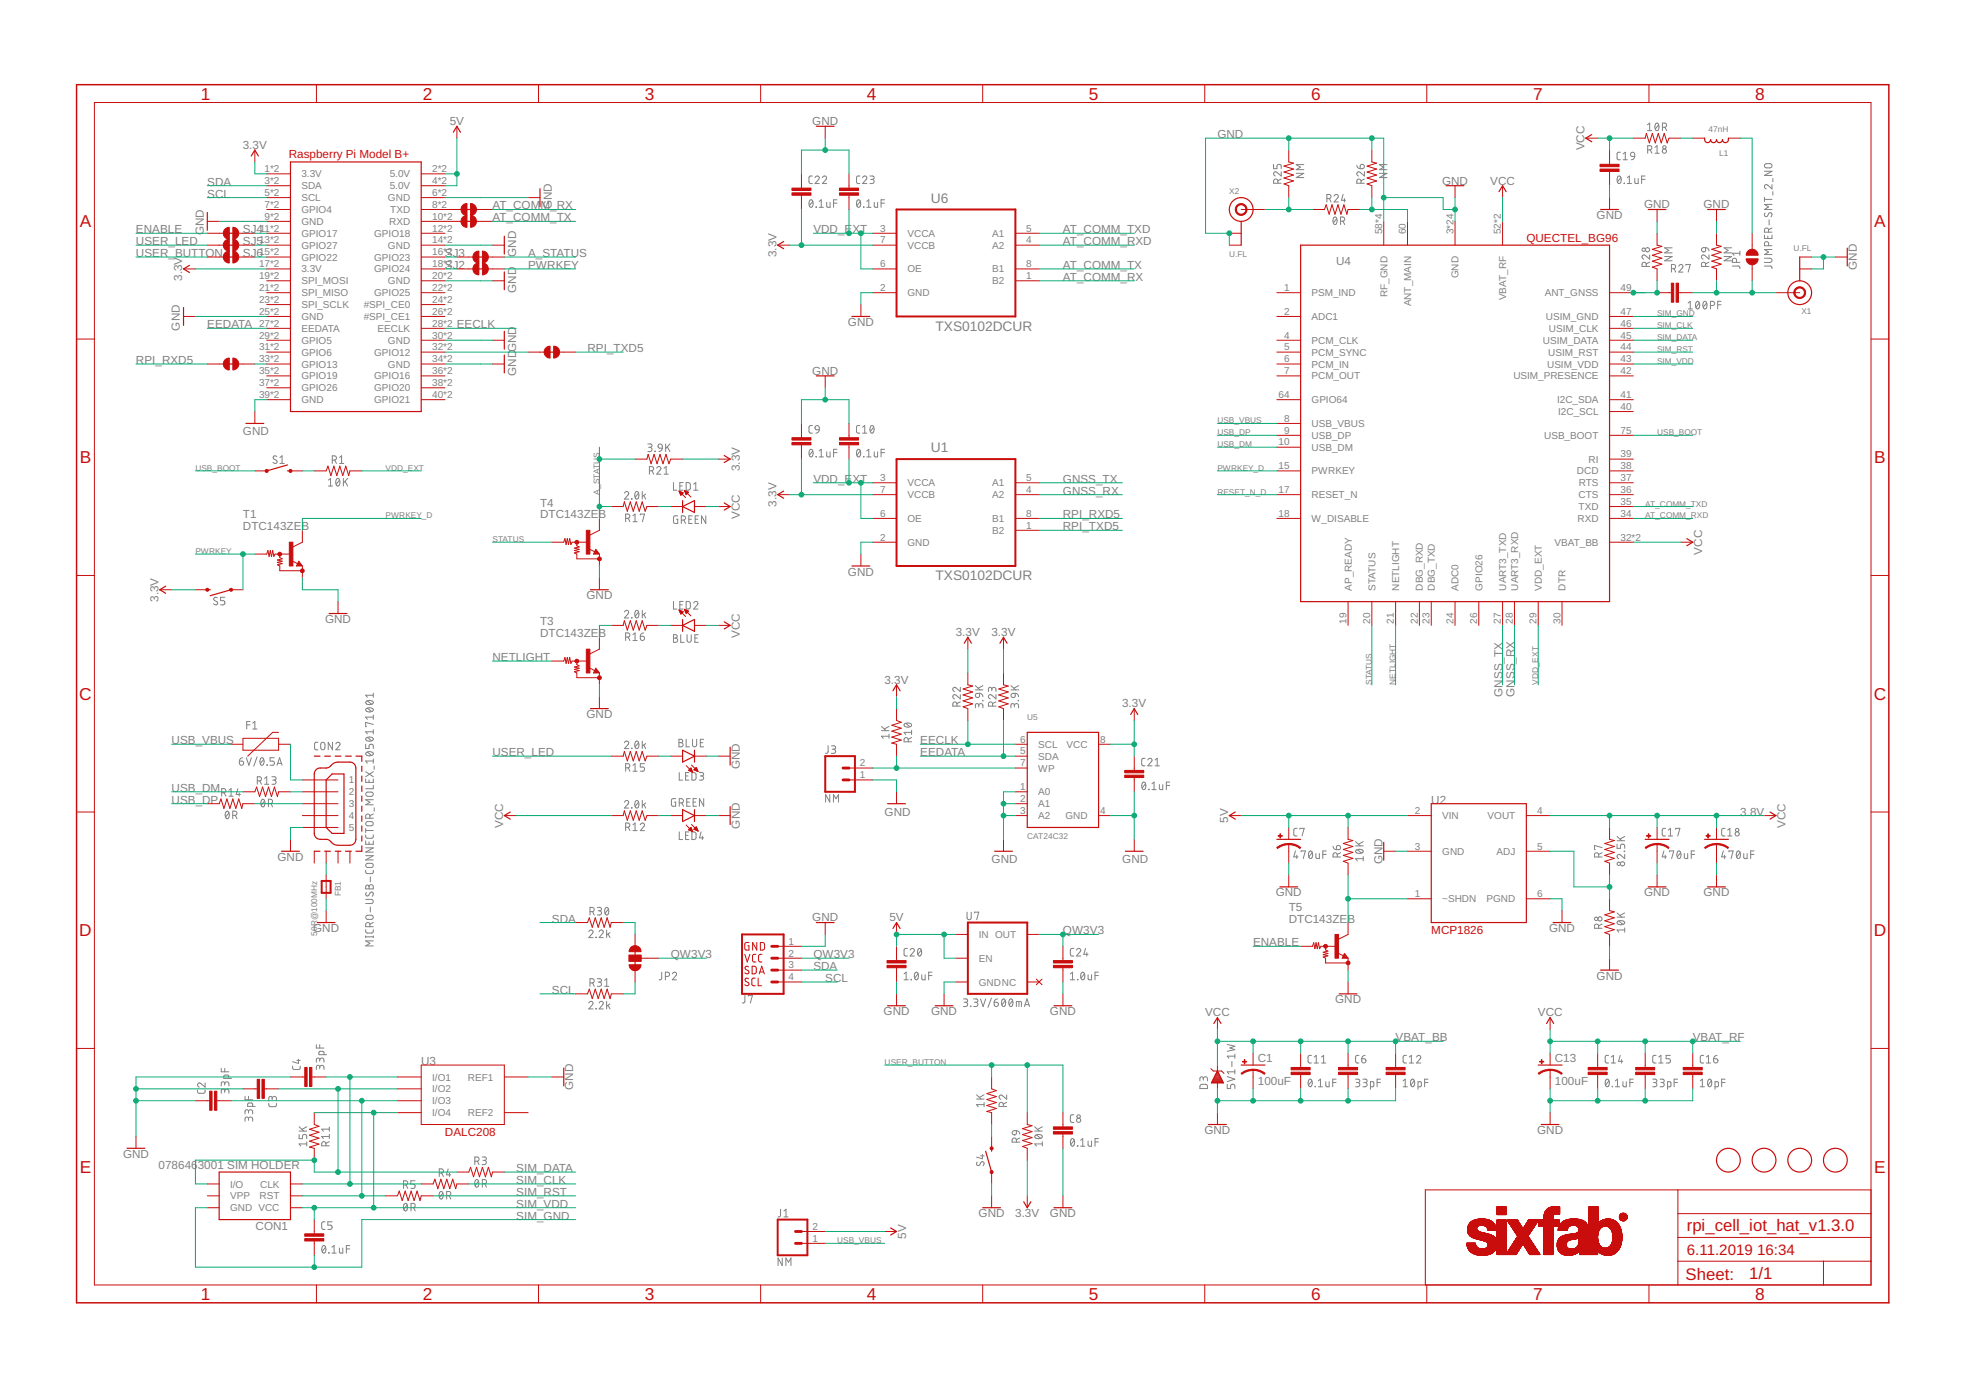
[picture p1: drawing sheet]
<svg xmlns="http://www.w3.org/2000/svg" width="420mm" height="297mm" viewBox="0 0 420 297" stroke-linecap="round" stroke-linejoin="round" font-family="sans-serif">
<defs><g id="words">
<g font-size="3.7" fill="#c90d0c">
<text x="42.9" y="21.3">1</text>
<text x="90.3" y="21.3">2</text>
<text x="137.8" y="21.3">3</text>
<text x="185.3" y="21.3">4</text>
<text x="232.7" y="21.3">5</text>
<text x="280.2" y="21.3">6</text>
<text x="327.6" y="21.3">7</text>
<text x="375.1" y="21.3">8</text>
<text x="17" y="48.5">A</text>
<text x="400.5" y="48.5">A</text>
<text x="17" y="99">B</text>
<text x="400.5" y="99">B</text>
<text x="16.9" y="149.5">C</text>
<text x="400.4" y="149.5">C</text>
<text x="16.9" y="200.1">D</text>
<text x="400.4" y="200.1">D</text>
<text x="17" y="250.6">E</text>
<text x="400.5" y="250.6">E</text>
<text x="42.9" y="277.8">1</text>
<text x="90.3" y="277.8">2</text>
<text x="137.8" y="277.8">3</text>
<text x="185.3" y="277.8">4</text>
<text x="232.7" y="277.8">5</text>
<text x="280.2" y="277.8">6</text>
<text x="327.6" y="277.8">7</text>
<text x="375.1" y="277.8">8</text>
</g>
<g font-size="3.6" fill="#c90d0c">
<text x="360.5" y="263.2">rpi_cell_iot_hat_v1.3.0</text>
<text x="360.2" y="273.5">Sheet:</text>
<text x="373.8" y="273.3">1/1</text>
</g>
<g font-size="3.2" fill="#c90d0c">
<text x="360.5" y="268.2">6.11.2019</text>
<text x="375.5" y="268.2">16:34</text>
</g>
<g font-size="2.9" fill="#808080">
<text x="198.9" y="43.3">U6</text>
<text x="199.9" y="70.7">TXS0102DCUR</text>
<text x="198.9" y="96.6">U1</text>
<text x="199.9" y="124">TXS0102DCUR</text>
</g>
<g font-size="2.5" fill="#808080">
<text x="96.1" y="26.7">5V</text>
<text x="173.6" y="26.7">GND</text>
<text x="260.2" y="29.5">GND</text>
<text x="51.9" y="31.8">3.3V</text>
<text x="338.6" y="32.2" transform="rotate(-90 338.6 32.2)">VCC</text>
<text x="44.3" y="39.7">SDA</text>
<text x="308.2" y="39.4">GND</text>
<text x="318.5" y="39.4">VCC</text>
<text x="44.3" y="42.2">SCL</text>
<text x="105.3" y="44.8">AT_COMM_RX</text>
<text x="105.3" y="47.3">AT_COMM_TX</text>
<text x="117.9" y="44.8" transform="rotate(-90 117.9 44.8)">GND</text>
<text x="341.2" y="46.8">GND</text>
<text x="351.4" y="44.5">GND</text>
<text x="364.1" y="44.5">GND</text>
<text x="29.1" y="49.8">ENABLE</text>
<text x="29.1" y="52.4">USER_LED</text>
<text x="43.5" y="50.3" transform="rotate(-90 43.5 50.3)">GND</text>
<text x="51.9" y="52.4">SJ5</text>
<text x="51.9" y="49.8">SJ4</text>
<text x="173.8" y="49.8">VDD_E</text>
<text x="182.2" y="49.8">XT</text>
<text x="227.2" y="52.4">AT_COMM_RXD</text>
<text x="227.2" y="49.8">AT_COMM_TXD</text>
<text x="29.1" y="54.9">USER_BUTTON</text>
<text x="51.9" y="54.9">SJ6</text>
<text x="95.1" y="57.5">SJ2</text>
<text x="95.1" y="54.9">SJ3</text>
<text x="110.3" y="54.9" transform="rotate(-90 110.3 54.9)">GND</text>
<text x="112.9" y="57.5">PWRKEY</text>
<text x="112.9" y="54.9">A_STATUS</text>
<text x="166" y="55" transform="rotate(-90 166 55)">3.3V</text>
<text x="227.2" y="57.5">AT_COMM_TX</text>
<text x="285.6" y="56.7">U4</text>
<text x="396.8" y="57.7" transform="rotate(-90 396.8 57.7)">GND</text>
<text x="39" y="60" transform="rotate(-90 39 60)">3.3V</text>
<text x="110.3" y="62.5" transform="rotate(-90 110.3 62.5)">GND</text>
<text x="227.2" y="60">AT_COMM_RX</text>
<text x="38.5" y="70.6" transform="rotate(-90 38.5 70.6)">GND</text>
<text x="44.3" y="70.2">EEDATA</text>
<text x="97.6" y="70.2">EECLK</text>
<text x="181.2" y="69.7">GND</text>
<text x="29.1" y="77.8">RPI_RXD5</text>
<text x="110.3" y="75.2" transform="rotate(-90 110.3 75.2)">GND</text>
<text x="125.6" y="75.2">RPI_TXD5</text>
<text x="110.3" y="80.3" transform="rotate(-90 110.3 80.3)">GND</text>
<text x="173.6" y="80.1">GND</text>
<text x="51.9" y="93">GND</text>
<text x="158.1" y="100.7" transform="rotate(-90 158.1 100.7)">3.3V</text>
<text x="173.8" y="103.2">VDD_EXT</text>
<text x="227.2" y="103.2">GNSS_TX</text>
<text x="227.2" y="105.7">GNSS_RX</text>
<text x="51.9" y="113.3">DTC143ZEB</text>
<text x="51.9" y="110.8">T1</text>
<text x="115.4" y="110.8">DTC143ZEB</text>
<text x="115.4" y="108.3">T4</text>
<text x="158.1" y="110.9" transform="rotate(-90 158.1 110.9)">VCC</text>
<text x="166" y="108.3" transform="rotate(-90 166 108.3)">3.3V</text>
<text x="227.2" y="113.3">RPI_TXD5</text>
<text x="227.2" y="110.8">RPI_RXD5</text>
<text x="363.8" y="118.5" transform="rotate(-90 363.8 118.5)">VCC</text>
<text x="181.2" y="123">GND</text>
<text x="33.9" y="128.6" transform="rotate(-90 33.9 128.6)">3.3V</text>
<text x="125.3" y="128.1">GND</text>
<text x="69.5" y="133.1">GND</text>
<text x="115.4" y="136.2">DTC143ZEB</text>
<text x="115.4" y="133.7">T3</text>
<text x="158.1" y="136.3" transform="rotate(-90 158.1 136.3)">VCC</text>
<text x="204.3" y="135.9">3.3V</text>
<text x="211.9" y="135.9">3.3V</text>
<text x="105.3" y="141.3">NETLIGHT</text>
<text x="189" y="146.1">3.3V</text>
<text x="321.1" y="148.9" transform="rotate(-90 321.1 148.9)">GNSS_TX</text>
<text x="323.7" y="148.9" transform="rotate(-90 323.7 148.9)">GNSS_RX</text>
<text x="125.3" y="153.5">GND</text>
<text x="239.8" y="151.2">3.3V</text>
<text x="36.7" y="159">USB_VBUS</text>
<text x="105.3" y="161.6">USER_LED</text>
<text x="196.7" y="159">EECLK</text>
<text x="196.7" y="161.6">EEDATA</text>
<text x="158.1" y="164.4" transform="rotate(-90 158.1 164.4)">GND</text>
<text x="36.7" y="169.2">USB_DM</text>
<text x="36.7" y="171.7">USB_DP</text>
<text x="305.9" y="171.7">U2</text>
<text x="107.5" y="176.9" transform="rotate(-90 107.5 176.9)">VCC</text>
<text x="158.1" y="177.1" transform="rotate(-90 158.1 177.1)">GND</text>
<text x="189.1" y="174.3">GND</text>
<text x="262.5" y="175.8" transform="rotate(-90 262.5 175.8)">5V</text>
<text x="371.9" y="174.3">3.8V</text>
<text x="381.6" y="176.9" transform="rotate(-90 381.6 176.9)">VCC</text>
<text x="59.3" y="183.9">GND</text>
<text x="211.9" y="184.4">GND</text>
<text x="239.9" y="184.4">GND</text>
<text x="295.5" y="184.7" transform="rotate(-90 295.5 184.7)">GND</text>
<text x="272.6" y="191.6">GND</text>
<text x="351.4" y="191.6">GND</text>
<text x="364.1" y="191.6">GND</text>
<text x="117.9" y="197.1">SDA</text>
<text x="173.6" y="196.9">GND</text>
<text x="190.1" y="196.9">5V</text>
<text x="275.4" y="197.1">DTC143ZEB</text>
<text x="275.4" y="194.6">T5</text>
<text x="66.9" y="199.2">GND</text>
<text x="227.2" y="199.7">QW3V3</text>
<text x="267.8" y="202.2">ENABLE</text>
<text x="331.1" y="199.2">GND</text>
<text x="143.3" y="204.8">QW3V3</text>
<text x="173.8" y="207.3">SDA</text>
<text x="173.8" y="204.8">QW3V3</text>
<text x="176.4" y="209.8">SCL</text>
<text x="341.2" y="209.3">GND</text>
<text x="117.9" y="212.4">SCL</text>
<text x="285.3" y="214.4">GND</text>
<text x="188.8" y="216.9">GND</text>
<text x="199" y="216.9">GND</text>
<text x="224.4" y="216.9">GND</text>
<text x="257.5" y="217.2">VCC</text>
<text x="328.7" y="217.2">VCC</text>
<text x="90" y="227.6">U3</text>
<text x="268.8" y="227">C1</text>
<text x="298.3" y="222.5">VBAT_BB</text>
<text x="332.3" y="227">C13</text>
<text x="361.8" y="222.5">VBAT_RF</text>
<text x="122.5" y="232.9" transform="rotate(-90 122.5 232.9)">GND</text>
<text x="268.8" y="231.8">100uF</text>
<text x="332.3" y="231.8">100uF</text>
<text x="257.4" y="242.3">GND</text>
<text x="328.5" y="242.3">GND</text>
<text x="26.3" y="247.4">GND</text>
<text x="33.9" y="249.7">078646</text>
<text x="42.3" y="249.7">3001 SIM HOLDER</text>
<text x="110.3" y="250.5">SIM_DATA</text>
<text x="110.3" y="255.5">SIM_RST</text>
<text x="110.3" y="253">SIM_CLK</text>
<text x="54.6" y="262.9">CON1</text>
<text x="110.3" y="258.1">SIM_VDD</text>
<text x="110.3" y="260.6">SIM_GND</text>
<text x="209.1" y="260.1">GND</text>
<text x="217" y="260.1">3.3V</text>
<text x="224.4" y="260.1">GND</text>
<text x="193.6" y="264.7" transform="rotate(-90 193.6 264.7)">5V</text>
</g>
<g font-size="2.5" fill="#c90d0c">
<text x="61.7" y="33.8">Raspberry Pi Model B+</text>
<text x="326.2" y="51.6">QUECTEL_BG96</text>
<text x="305.9" y="199.7">MCP1826</text>
<text x="95.1" y="242.9">DALC208</text>
</g>
<g font-size="2.1" fill="#808080">
<text x="56.5" y="36.8">1*2</text>
<text x="56.5" y="41.9">5*2</text>
<text x="56.5" y="39.3">3*2</text>
<text x="64.4" y="37.9">3.3V</text>
<text x="64.4" y="40.4">SDA</text>
<text x="83.3" y="37.9">5.0V</text>
<text x="83.3" y="40.4">5.0V</text>
<text x="92.3" y="36.8">2*2</text>
<text x="92.3" y="39.3">4*2</text>
<text x="92.3" y="41.9">6*2</text>
<text x="56.5" y="47">9*2</text>
<text x="56.5" y="44.4">7*2</text>
<text x="64.4" y="45.5">GPIO4</text>
<text x="64.4" y="43">SCL</text>
<text x="82.9" y="43">GND</text>
<text x="83.4" y="45.5">TXD</text>
<text x="92.3" y="47">10*2</text>
<text x="92.3" y="44.4">8*2</text>
<text x="55.4" y="52">13*2</text>
<text x="55.5" y="49.5">11*2</text>
<text x="64.4" y="48.1">GND</text>
<text x="64.4" y="50.6">GPIO17</text>
<text x="64.4" y="53.1">GPIO27</text>
<text x="80" y="50.6">GPIO18</text>
<text x="82.9" y="53.1">GND</text>
<text x="83.2" y="48.1">RXD</text>
<text x="92.3" y="52">14*2</text>
<text x="92.3" y="49.5">12*2</text>
<text x="188.1" y="49.5">3</text>
<text x="188.1" y="52">7</text>
<text x="193.9" y="50.6">VCCA</text>
<text x="193.9" y="53.1">VCCB</text>
<text x="212.1" y="50.6">A1</text>
<text x="212.1" y="53.1">A2</text>
<text x="219.3" y="49.5">5</text>
<text x="219.3" y="52">4</text>
<text x="295.4" y="50" transform="rotate(-90 295.4 50)">58*4</text>
<text x="300.5" y="50" transform="rotate(-90 300.5 50)">60</text>
<text x="310.6" y="50" transform="rotate(-90 310.6 50)">3*24</text>
<text x="320.8" y="50" transform="rotate(-90 320.8 50)">52*2</text>
<text x="55.4" y="57.1">17*2</text>
<text x="55.4" y="54.6">15*2</text>
<text x="55.4" y="59.6">19*2</text>
<text x="64.4" y="58.2">3.3V</text>
<text x="64.4" y="55.7">GPIO22</text>
<text x="80" y="55.7">GPIO23</text>
<text x="80" y="58.2">GPIO24</text>
<text x="92.3" y="59.6">20*2</text>
<text x="92.3" y="54.6">16*2</text>
<text x="92.3" y="57.1">18*2</text>
<text x="188.1" y="57.1">6</text>
<text x="193.9" y="58.2">OE</text>
<text x="212.1" y="58.2">B1</text>
<text x="219.3" y="57.1">8</text>
<text x="219.3" y="59.6">1</text>
<text x="311.7" y="59.5" transform="rotate(-90 311.7 59.5)">GND</text>
<text x="55.4" y="62.2">21*2</text>
<text x="55.4" y="64.7">23*2</text>
<text x="64.4" y="63.3">SPI_MISO</text>
<text x="64.4" y="60.8">SPI_MOSI</text>
<text x="64.4" y="65.8">SPI_SCLK</text>
<text x="77.7" y="65.8">#SPI_CE0</text>
<text x="80" y="63.3">GPIO25</text>
<text x="82.9" y="60.8">GND</text>
<text x="92.3" y="64.7">24*2</text>
<text x="92.3" y="62.2">22*2</text>
<text x="188.1" y="62.2">2</text>
<text x="193.9" y="63.3">GND</text>
<text x="212.1" y="60.8">B2</text>
<text x="274.4" y="62.2">1</text>
<text x="280.3" y="63.3">PSM_IND</text>
<text x="296.5" y="63.5" transform="rotate(-90 296.5 63.5)">RF_GND</text>
<text x="301.6" y="65.5" transform="rotate(-90 301.6 65.5)">ANT_MAIN</text>
<text x="321.9" y="64.2" transform="rotate(-90 321.9 64.2)">VBAT_RF</text>
<text x="330.1" y="63.3">ANT_GNSS</text>
<text x="346.3" y="62.2">49</text>
<text x="55.4" y="69.8">27*2</text>
<text x="55.4" y="67.3">25*2</text>
<text x="64.4" y="70.9">EEDATA</text>
<text x="64.4" y="68.4">GND</text>
<text x="77.7" y="68.4">#SPI_CE1</text>
<text x="80.7" y="70.9">EECLK</text>
<text x="92.3" y="67.3">26*2</text>
<text x="92.3" y="69.8">28*2</text>
<text x="274.4" y="67.3">2</text>
<text x="280.3" y="68.4">ADC1</text>
<text x="330.4" y="68.4">USIM_GND</text>
<text x="331" y="70.9">USIM_CLK</text>
<text x="346.3" y="69.8">46</text>
<text x="346.3" y="67.3">47</text>
<text x="55.4" y="72.3">29*2</text>
<text x="55.4" y="74.9">31*2</text>
<text x="55.4" y="77.4">33*2</text>
<text x="64.4" y="73.5">GPIO5</text>
<text x="64.4" y="76">GPIO6</text>
<text x="80" y="76">GPIO12</text>
<text x="82.9" y="73.5">GND</text>
<text x="92.3" y="72.3">30*2</text>
<text x="92.3" y="77.4">34*2</text>
<text x="92.3" y="74.9">32*2</text>
<text x="274.4" y="72.3">4</text>
<text x="274.4" y="74.9">5</text>
<text x="274.4" y="77.4">6</text>
<text x="280.3" y="73.5">PCM_CLK</text>
<text x="280.3" y="76">PCM_SYNC</text>
<text x="329.8" y="73.5">USIM_DATA</text>
<text x="330.9" y="76">USIM_RST</text>
<text x="346.3" y="77.4">43</text>
<text x="346.3" y="74.9">44</text>
<text x="346.3" y="72.3">45</text>
<text x="55.4" y="80">35*2</text>
<text x="55.4" y="82.5">37*2</text>
<text x="64.4" y="78.5">GPIO13</text>
<text x="64.4" y="81.1">GPIO19</text>
<text x="64.4" y="83.6">GPIO26</text>
<text x="80" y="81.1">GPIO16</text>
<text x="80" y="83.6">GPIO20</text>
<text x="82.9" y="78.5">GND</text>
<text x="92.3" y="80">36*2</text>
<text x="92.3" y="82.5">38*2</text>
<text x="274.4" y="80">7</text>
<text x="280.3" y="78.5">PCM_IN</text>
<text x="280.3" y="81.1">PCM_OUT</text>
<text x="323.4" y="81.1">USIM_PRESENCE</text>
<text x="330.6" y="78.5">USIM_VDD</text>
<text x="346.3" y="80">42</text>
<text x="55.4" y="85">39*2</text>
<text x="64.4" y="86.2">GND</text>
<text x="80" y="86.2">GPIO21</text>
<text x="92.3" y="85">40*2</text>
<text x="273.2" y="85">64</text>
<text x="280.3" y="86.2">GPIO64</text>
<text x="332.8" y="86.2">I2C_SDA</text>
<text x="333" y="88.7">I2C_SCL</text>
<text x="346.3" y="87.6">40</text>
<text x="346.3" y="85">41</text>
<text x="273.2" y="95.2">10</text>
<text x="274.4" y="90.1">8</text>
<text x="274.4" y="92.7">9</text>
<text x="280.3" y="91.2">USB_VBUS</text>
<text x="280.3" y="93.8">USB_DP</text>
<text x="330" y="93.8">USB_BOOT</text>
<text x="346.3" y="92.7">75</text>
<text x="273.2" y="100.3">15</text>
<text x="280.3" y="96.3">USB_DM</text>
<text x="280.3" y="101.4">PWRKEY</text>
<text x="337" y="101.4">DCD</text>
<text x="339.5" y="98.9">RI</text>
<text x="346.3" y="100.3">38</text>
<text x="346.3" y="97.7">39</text>
<text x="188.1" y="102.8">3</text>
<text x="188.1" y="105.4">7</text>
<text x="193.9" y="103.9">VCCA</text>
<text x="193.9" y="106.5">VCCB</text>
<text x="212.1" y="103.9">A1</text>
<text x="212.1" y="106.5">A2</text>
<text x="219.3" y="102.8">5</text>
<text x="219.3" y="105.4">4</text>
<text x="273.2" y="105.4">17</text>
<text x="280.3" y="106.5">RESET_N</text>
<text x="337.4" y="106.5">CTS</text>
<text x="337.4" y="103.9">RTS</text>
<text x="346.3" y="107.9">35</text>
<text x="346.3" y="105.4">36</text>
<text x="346.3" y="102.8">37</text>
<text x="188.1" y="110.4">6</text>
<text x="193.9" y="111.6">OE</text>
<text x="212.1" y="111.6">B1</text>
<text x="219.3" y="110.4">8</text>
<text x="219.3" y="113">1</text>
<text x="273.2" y="110.4">18</text>
<text x="280.3" y="111.6">W_DISABLE</text>
<text x="337.1" y="111.6">RXD</text>
<text x="337.4" y="109">TXD</text>
<text x="346.3" y="110.4">34</text>
<text x="188.1" y="115.5">2</text>
<text x="193.9" y="116.6">GND</text>
<text x="212.1" y="114.1">B2</text>
<text x="332.2" y="116.6">VBAT_BB</text>
<text x="346.3" y="115.5">32*2</text>
<text x="288.9" y="126.2" transform="rotate(-90 288.9 126.2)">AP_READY</text>
<text x="294" y="126.2" transform="rotate(-90 294 126.2)">STATUS</text>
<text x="299" y="126.2" transform="rotate(-90 299 126.2)">NETLIGHT</text>
<text x="304.1" y="126.2" transform="rotate(-90 304.1 126.2)">DBG_RXD</text>
<text x="306.6" y="126.2" transform="rotate(-90 306.6 126.2)">DBG_TXD</text>
<text x="311.7" y="126.2" transform="rotate(-90 311.7 126.2)">ADC0</text>
<text x="316.8" y="126.2" transform="rotate(-90 316.8 126.2)">GPIO26</text>
<text x="321.9" y="126.2" transform="rotate(-90 321.9 126.2)">UART3_TXD</text>
<text x="324.4" y="126.2" transform="rotate(-90 324.4 126.2)">UART3_RXD</text>
<text x="329.5" y="126.2" transform="rotate(-90 329.5 126.2)">VDD_EXT</text>
<text x="334.6" y="126.2" transform="rotate(-90 334.6 126.2)">DTR</text>
<text x="287.8" y="133.3" transform="rotate(-90 287.8 133.3)">19</text>
<text x="292.8" y="133.3" transform="rotate(-90 292.8 133.3)">20</text>
<text x="297.9" y="133.3" transform="rotate(-90 297.9 133.3)">21</text>
<text x="303" y="133.3" transform="rotate(-90 303 133.3)">22</text>
<text x="305.5" y="133.3" transform="rotate(-90 305.5 133.3)">23</text>
<text x="310.6" y="133.3" transform="rotate(-90 310.6 133.3)">24</text>
<text x="315.7" y="133.3" transform="rotate(-90 315.7 133.3)">26</text>
<text x="320.8" y="133.3" transform="rotate(-90 320.8 133.3)">27</text>
<text x="323.3" y="133.3" transform="rotate(-90 323.3 133.3)">28</text>
<text x="328.4" y="133.3" transform="rotate(-90 328.4 133.3)">29</text>
<text x="333.5" y="133.3" transform="rotate(-90 333.5 133.3)">30</text>
<text x="218" y="161.2">5</text>
<text x="218" y="158.7">6</text>
<text x="221.9" y="159.8">SCL</text>
<text x="227.9" y="159.8">VCC</text>
<text x="235.1" y="158.7">8</text>
<text x="74.6" y="167.4">1</text>
<text x="183.8" y="166.3">1</text>
<text x="183.8" y="163.8">2</text>
<text x="218" y="163.8">7</text>
<text x="221.9" y="162.3">SDA</text>
<text x="221.9" y="164.9">WP</text>
<text x="74.6" y="170">2</text>
<text x="74.6" y="172.5">3</text>
<text x="218" y="168.8">1</text>
<text x="218" y="171.4">2</text>
<text x="218" y="173.9">3</text>
<text x="221.9" y="170">A0</text>
<text x="221.9" y="172.5">A1</text>
<text x="235.1" y="173.9">4</text>
<text x="302.4" y="173.9">2</text>
<text x="328.5" y="173.9">4</text>
<text x="74.6" y="175">4</text>
<text x="74.6" y="177.6">5</text>
<text x="221.9" y="175">A2</text>
<text x="227.7" y="175">GND</text>
<text x="308.2" y="175">VIN</text>
<text x="317.9" y="175">VOUT</text>
<text x="302.4" y="181.5">3</text>
<text x="308.2" y="182.7">GND</text>
<text x="319.8" y="182.7">ADJ</text>
<text x="328.5" y="181.5">5</text>
<text x="302.4" y="191.7">1</text>
<text x="328.5" y="191.7">6</text>
<text x="308.2" y="192.8">~SHDN</text>
<text x="317.7" y="192.8">PGND</text>
<text x="168.5" y="201.9">1</text>
<text x="209.2" y="200.4">IN OUT</text>
<text x="168.5" y="204.4">2</text>
<text x="168.5" y="206.9">3</text>
<text x="168.5" y="209.5">4</text>
<text x="209.2" y="205.5">EN</text>
<text x="209.2" y="210.6">GNDNC</text>
<text x="92.3" y="230.9">I/O1</text>
<text x="92.3" y="233.5">I/O2</text>
<text x="100" y="230.9">REF1</text>
<text x="92.3" y="236">I/O3</text>
<text x="92.3" y="238.5">I/O4</text>
<text x="100" y="238.5">REF2</text>
<text x="49.2" y="256.3">VPP</text>
<text x="49.2" y="253.8">I/O</text>
<text x="55.5" y="256.3">RST</text>
<text x="55.6" y="253.8">CLK</text>
<text x="49.2" y="258.9">GND VCC</text>
<text x="173.6" y="262.8">2</text>
<text x="173.6" y="265.4">1</text>
</g>
<g font-size="1.8" fill="#808080">
<text x="365.1" y="28.3">47nH</text>
<text x="367.4" y="33.3">L1</text>
<text x="262.7" y="41.5">X2</text>
<text x="383.3" y="53.7">U.FL</text>
<text x="262.7" y="54.9">U.FL</text>
<text x="354.1" y="67.6">SIM_GND</text>
<text x="354.1" y="70.2">SIM_CLK</text>
<text x="385" y="67.1">X1</text>
<text x="354.1" y="77.8">SIM_VDD</text>
<text x="354.1" y="75.2">SIM_RST</text>
<text x="354.1" y="72.7">SIM_DATA</text>
<text x="260.2" y="95.6">USB_DM</text>
<text x="260.2" y="93">USB_DP</text>
<text x="260.2" y="90.5">USB_VBUS</text>
<text x="354.1" y="93">USB_BOOT</text>
<text x="41.8" y="100.6">USB_BOOT</text>
<text x="82.4" y="100.6">VDD_EXT</text>
<text x="128.1" y="97.9" transform="rotate(-90 128.1 97.9)">S</text>
<text x="260.2" y="100.6">PWRKEY_D</text>
<text x="128.1" y="105.7" transform="rotate(-90 128.1 105.7)">A_STATU</text>
<text x="260.2" y="105.7">RESET_N_D</text>
<text x="82.4" y="110.8">PWRKEY_D</text>
<text x="351.6" y="110.8">AT_COMM_RXD</text>
<text x="351.6" y="108.3">AT_COMM_TXD</text>
<text x="41.8" y="118.4">PWRKEY</text>
<text x="105.3" y="115.9">STATUS</text>
<text x="293.2" y="146.3" transform="rotate(-90 293.2 146.3)">STATUS</text>
<text x="298.3" y="146.3" transform="rotate(-90 298.3 146.3)">NETLIGHT</text>
<text x="328.7" y="146.3" transform="rotate(-90 328.7 146.3)">VDD_EXT</text>
<text x="219.5" y="154">U5</text>
<text x="219.5" y="179.4">CAT24C32</text>
<text x="72.9" y="191.5" transform="rotate(-90 72.9 191.5)">FB1</text>
<text x="67.8" y="199.9" transform="rotate(-90 67.8 199.9)">50R@100MHz</text>
<text x="189.1" y="227.6">USER_BUTTON</text>
<text x="178.9" y="265.7">USB_VBUS</text>
</g>
</g></defs>
<g fill="none" stroke="#808080" stroke-width=".21">
<path d="M173.6 37.6h-.5l-.2 .4v1l.2 .2h.5M174.2 38a.45 .45 0 0 1 .6-.4 .45 .45 0 0 1 .2 .7l-.8 .9h.9M175.7 38a.45 .45 0 0 1 .7-.4 .45 .45 0 0 1 .1 .7l-.8 .9h1M183.8 37.6h-.5l-.3 .4 .1 1 .2 .2h.5M184.3 38a.45 .45 0 0 1 .7-.4 .45 .45 0 0 1 .1 .7l-.8 .9h1M185.9 37.6h.6a.36 .36 0 0 1 .3 .4 .36 .36 0 0 1-.3 .3h-.4M186.4 38.3a.44 .44 0 0 1 .4 .5 .44 .44 0 0 1-.4 .4h-.5M272.2 35.1v.9h.7v-.5a.46 .46 0 0 1 .5-.4 .46 .46 0 0 1 .4 .4v.5M273.1 39.2v-.5a.46 .46 0 0 0-.5-.5 .46 .46 0 0 0-.4 .5v.5h1.6M273.8 36.7v.9l-.9-.8a.45 .45 0 0 0-.7 .2 .45 .45 0 0 0 .3 .6M273.8 38.2l-.7 .4M277 37h1.6l-1.6 1h1.6"/>
<path d="M278.6 35.2h-1.6l.9 .5-.9 .6h1.6M290 35.3l.3 .6 .4 .1M290.8 35.2a.47 .47 0 0 1 .7 .2 .47 .47 0 0 1-.4 .6h-.4zM290.9 39.2v-.5a.46 .46 0 0 0-.5-.5 .46 .46 0 0 0-.4 .5v.5h1.6M291.6 36.7v.9l-.9-.8a.45 .45 0 0 0-.7 .2 .45 .45 0 0 0 .3 .6M291.6 38.2l-.7 .4M294.8 37h1.6l-1.6 1h1.6M296.4 35.2h-1.6l.9 .5-.9 .6h1.6M345.8 37.7l.2-.1a.95 .95 0 0 1 0 1.6 1 1 0 0 1-.2-1.5zM346.3 32.5l-.5 .1-.2 .3v1l.2 .2h.5M346.4 38l-.7 .9M346.9 34.1h.9"/>
<path d="M346.9 32.9l.4-.4v1.6M347.1 39.1l.1 .1zM347.8 39.2h.9M347.8 38l.4-.4v1.6M348.6 32.7l.3-.2 .3 .2 .2 .7-.8-.1-.2-.3zM349.4 33.4l-.3 .6-.5 .1M349.4 38.1v1l.3 .1h.4v-1.1M350.8 38.3h.8M351.6 37.6h-.8v1.6M352.1 26.7l.5-.4v1.6M352.1 27.9h.9M352.1 32h.5a.44 .44 0 0 0 .4-.4 .44 .44 0 0 0-.4-.5h-.5v1.6"/>
<path d="M352.7 32l.3 .7M353.7 31.5l.4-.4v1.6M353.7 32.7h.9M353.9 26.4l.2-.1a.95 .95 0 0 1 0 1.6 1 1 0 0 1-.2-1.5zM354.5 26.7l-.7 .9M355.3 27.2h.4a.44 .44 0 0 0 .5-.4 .44 .44 0 0 0-.5-.5h-.4v1.6M355.8 27.2l.4 .7M377.1 36.6h1.6l-1.6 .9h1.6M377.2 35.1l1-.1a.46 .46 0 0 1 .5 .4 .46 .46 0 0 1-.5 .5l-1-.1-.1-.4zM378.7 39.5v.9l-.9-.8a.45 .45 0 0 0-.7 .1 .45 .45 0 0 0 .3 .7M378.9 38.1v.8M173.1 42.8l.2-.1a.95 .95 0 0 1 0 1.6 1 1 0 0 1-.2-1.5z"/>
<path d="M173.7 43.1l-.7 .8M174.4 44.2l.1 .1zM175.1 44.3h.9M175.1 43.1l.4-.4v1.6M176.7 43.2v.9l.3 .2h.4v-1.1M178.1 43.4h.8M178.9 42.7h-.8v1.6M183.2 42.8l.3-.1a.95 .95 0 0 1 0 1.6 1 1 0 0 1-.3-1.5zM183.9 43.1l-.8 .8M184.6 44.2v.1zM185.2 44.3h.9M185.2 43.1l.5-.4v1.6"/>
<path d="M186.8 43.2v.8l.3 .3h.5v-1.1M188.3 43.4h.7M189 42.7h-.7v1.6M283.6 42.4h.4a.44 .44 0 0 0 .5-.4 .44 .44 0 0 0-.5-.4h-.4v1.6M284.1 42.4l.4 .8M285.1 46.5l.2-.1a.93 .93 0 0 1 0 1.6 1.02 1.02 0 0 1-.2-1.5zM285.1 41.9a.44 .44 0 0 1 .6-.3 .44 .44 0 0 1 .2 .7l-.8 .9h.9M285.7 46.7l-.8 .9M286.5 47.3h.4a.44 .44 0 0 0 .5-.5 .44 .44 0 0 0-.5-.4h-.4v1.6M287 47.3l.4 .7M287 41.6l-.3 1.2h.9M287.3 42.4v.8"/>
<path d="M351.8 56.9v-.4a.44 .44 0 0 0-.4-.5 .44 .44 0 0 0-.5 .5v.4h1.7M352.6 54.5v.9l-1-.8a.44 .44 0 0 0-.7 .1 .44 .44 0 0 0 .4 .7M352.6 56l-.8 .4M355.7 54.8h1.7l-1.7 .9h1.7M357.2 57.4h.5a.46 .46 0 0 0 .4-.4 .46 .46 0 0 0-.4-.5h-.5v1.6M357.4 53h-1.7l.9 .5-.9 .5h1.7M357.8 57.4l.3 .7M358.8 56.9a.44 .44 0 0 1 .6-.3 .44 .44 0 0 1 .1 .7l-.7 .8h.9M360.3 56.7v-.2h.9l-.4 1.6M363.7 53l.8-.1v.6a.46 .46 0 0 1-.7 .3 .46 .46 0 0 1-.1-.8zM364.5 56.9v-.4a.44 .44 0 0 0-.4-.5 .44 .44 0 0 0-.5 .5v.4h1.6M364.5 52.9l.6 .3 .1 .4"/>
<path d="M365.2 54.5v.9l-.9-.8a.44 .44 0 0 0-.7 .1 .44 .44 0 0 0 .4 .7M365.2 56l-.7 .4M368.4 54.8h1.7l-1.7 .9h1.7M370.1 53h-1.7l.9 .5-.9 .5h1.7M370.2 56.9h1.4l.2 .5M371.1 56.1v-.5a.44 .44 0 0 0-.4-.4 .44 .44 0 0 0-.5 .4v.5h1.6M371.8 53.7v.9M371.8 54.1h-1.6l.4 .5M377.1 56.9h1.4l.2 .5M377.1 55.2h1.1a.46 .46 0 0 1 .5 .4 .46 .46 0 0 1-.5 .5h-1.1M377.1 50.2v.8h1.6v-.8M377.1 42.2v.9"/>
<path d="M377.1 42.6h1.6M377.2 45.5a.41 .41 0 0 0-.1 .6 .41 .41 0 0 0 .7 0l.2-.5a.41 .41 0 0 1 .6 0 .41 .41 0 0 1 0 .6l-.1 .2M377.8 50.4v.6M378 52.5v-.4a.44 .44 0 0 0-.5-.5 .44 .44 0 0 0-.4 .5v.4h1.6M378 49.6v-.4a.44 .44 0 0 0-.5-.5 .44 .44 0 0 0-.4 .5v.4h1.6M378.1 47v1M378.7 53.3h-1.6l.9 .6-.9 .5h1.6M378.7 48.7l-.7 .4M378.7 43.7h-1.6l.9 .5-.9 .6h1.6M378.9 41v.7M360.8 64.7l.4-.3v1.6M360.8 66h.9"/>
<path d="M362.6 64.5l.2-.1a.95 .95 0 0 1 0 1.6 1 1 0 0 1-.2-1.5zM363.2 64.7l-.8 1M364.1 64.5l.3-.1a.97 .97 0 0 1 0 1.6 1.02 1.02 0 0 1-.3-1.5zM364.7 64.7l-.7 1M365.5 65.3h.5a.46 .46 0 0 0 .5-.5 .46 .46 0 0 0-.5-.4h-.5v1.6M367.1 65.1h.7M367.8 64.4h-.7v1.6M59.1 97.6l-.2-.1a.38 .38 0 0 0-.5 .1 .38 .38 0 0 0 .1 .5l.6 .3a.44 .44 0 0 1-.1 .7 .44 .44 0 0 1-.7-.3M59.8 97.8l.5-.4v1.6M59.8 99h.9M71 98.3h.5a.46 .46 0 0 0 .4-.4 .46 .46 0 0 0-.4-.5h-.5v1.6M71.5 98.3l.4 .7"/>
<path d="M72.6 99h.9M72.6 97.8l.4-.4v1.6M138.5 94.9h.5a.36 .36 0 0 1 .3 .3 .36 .36 0 0 1-.3 .4h-.4M138.9 95.6a.46 .46 0 0 1 .4 .4 .46 .46 0 0 1-.4 .5h-.4M140 96.4v.1zM140.8 95l.3-.1 .3 .1 .1 .8-.8-.1-.1-.4zM141.5 95.8l-.3 .6-.4 .1M142.3 94.9v1.6M142.6 95.5l.6 1M143.2 94.9l-.9 1M173.1 96.1l.2-.1a.97 .97 0 0 1 0 1.6 1.02 1.02 0 0 1-.2-1.5zM173.6 90.9l-.5 .1-.2 .3v1l.2 .2 .5 .1"/>
<path d="M173.7 96.4l-.7 .9M174.3 91.1l.3-.2 .4 .2 .1 .7-.8-.1-.1-.3zM174.4 97.6h.1zM175.1 96.4l.4-.4v1.6M175.1 97.6h.9M175.1 91.8l-.1 .5-.6 .3M176.7 96.6v.9l.3 .1h.4v-1M178.1 96.7h.8M178.9 96h-.8v1.6M183.2 96.1l.3-.1a.97 .97 0 0 1 0 1.6 1.02 1.02 0 0 1-.3-1.5zM183.8 90.9l-.5 .1-.3 .3 .1 1 .2 .2 .5 .1M183.9 96.4l-.8 .9"/>
<path d="M184.3 92.6h1M184.3 91.3l.5-.4v1.7M184.6 97.6h.1M185.2 96.4l.5-.4v1.6M185.2 97.6h.9M186.1 91h.1a.8 .8 0 0 1 .7 .5 .8 .8 0 0 1-.2 .8l-.2 .2a.8 .8 0 0 1-.7-.5 .8 .8 0 0 1 .3-.8zM186.7 91.3l-.7 .9M186.8 96.6l.1 .9 .2 .1h.5v-1M188.3 96.7h.7M189 96h-.7v1.6M70.2 102.6l.4-.4v1.7M70.2 103.9h.9"/>
<path d="M71.9 102.3l.3-.1a.97 .97 0 0 1 0 1.7 1.02 1.02 0 0 1-.3-1.6zM72.6 102.6l-.8 .9M73.4 102.2v1.7M73.7 102.9l.6 1M74.3 102.2l-.9 1M133.5 105.4a.45 .45 0 0 1 .6-.3 .45 .45 0 0 1 .1 .6l-.7 1h.9M133.7 110.8h.5a.46 .46 0 0 0 .4-.5 .46 .46 0 0 0-.4-.4h-.5v1.6M134.3 110.8l.3 .7M135 106.6l.1 .1zM135.3 110.2l.4-.3v1.6M135.3 111.5h.9M135.8 105.1l.3-.1a.97 .97 0 0 1 0 1.7 1.02 1.02 0 0 1-.3-1.6z"/>
<path d="M136.5 105.4l-.8 .9M136.8 110v-.1h.9l-.4 1.6M137.3 105v1.7M137.6 105.9l.4 .8M138 105.6l-.7 .5M138.8 100.6h.5a.46 .46 0 0 0 .4-.4 .46 .46 0 0 0-.4-.5h-.5v1.6M139.3 100.6l.4 .7M140.4 100.1a.44 .44 0 0 1 .6-.4 .44 .44 0 0 1 .1 .7l-.7 .9h.8M141.9 101.3h.9M141.9 100.1l.5-.4v1.6M143.9 103.1v1.7h.8M144.8 110.2l-.7 .1-.1 .2-.1 1 .2 .3 .7 .1v-.9h-.2"/>
<path d="M145.3 103.8h.5M145.6 111.1h.4a.46 .46 0 0 0 .5-.4 .46 .46 0 0 0-.5-.5h-.4v1.7M146 103.1h-.7v1.7h.7M146.2 111.1l.3 .8M146.6 103.1l.7 .1 .2 .2v1.1l-.2 .2-.7 .1zM147.2 111h.6M147.9 110.2h-.7v1.7h.7M148.3 104.8h.9M148.3 103.5l.4-.4v1.7M148.6 111h.5M149.3 110.2h-.7v1.7h.7M150.8 110.2v1.7l-.9-1.7v1.7"/>
<path d="M46.4 127.8a.41 .41 0 0 0-.6-.1 .41 .41 0 0 0 0 .6l.6 .3a.41 .41 0 0 1 0 .6 .41 .41 0 0 1-.6 0l-.2-.2M48 127.6h-.9v.8h.6a.46 .46 0 0 1 .4 .4 .46 .46 0 0 1-.4 .5h-.6M133.5 130.8a.45 .45 0 0 1 .6-.4 .45 .45 0 0 1 .1 .7l-.7 1h.9M133.7 136.1h.5a.44 .44 0 0 0 .4-.4 .44 .44 0 0 0-.4-.4h-.5v1.6M134.3 136.1l.3 .8M135 132l.1 .1zM135.3 135.6l.4-.3v1.6M135.3 136.9h.9M135.8 130.5l.3-.1a.97 .97 0 0 1 0 1.7 1.03 1.03 0 0 1-.3-1.6zM136.5 130.8l-.8 .9M136.8 136h.6a.45 .45 0 0 1 .3 .5 .45 .45 0 0 1-.4 .4 .45 .45 0 0 1-.5-.5zM137.3 130.4v1.7"/>
<path d="M137.6 135.3l-.5 .1-.3 .6M137.6 131.3l.4 .8M138 131l-.7 .5M143.9 135.6h.5a.36 .36 0 0 1 .3 .4 .36 .36 0 0 1-.3 .4 .46 .46 0 0 1 .4 .4 .46 .46 0 0 1-.4 .5h-.5zM143.9 136.4h.5M143.9 128.5v1.7h.8M145.3 129.2h.5M145.5 135.6v1.7h.7M146 128.5h-.7v1.7h.7M146.6 128.5h.7l.2 .3v1.1l-.2 .2-.7 .1zM146.8 135.6v1.2a.44 .44 0 0 0 .5 .5 .44 .44 0 0 0 .4-.5v-1.2M148.3 128.9a.44 .44 0 0 1 .6-.4 .44 .44 0 0 1 .1 .7l-.7 1h.9"/>
<path d="M148.5 136.4h.5M149.2 135.6h-.7v1.7h.7M52.7 154.9h.7M53.4 154.2h-.7v1.6M54 154.5l.5-.3v1.6M54 155.8h.9M67.9 158.6h-.4l-.3 .4 .1 1 .2 .2h.4M68.7 158.7l.3-.1 .3 .1 .1 1.1a.46 .46 0 0 1-.4 .4 .46 .46 0 0 1-.5-.4zM71.1 158.6v1.6l-1-1.6v1.6M71.8 159a.44 .44 0 0 1 .6-.4 .44 .44 0 0 1 .1 .7l-.7 .9h.9M78.1 159v1h.8v-.6a.46 .46 0 0 1 .4-.4 .46 .46 0 0 1 .5 .4v.6M78.3 157.7a1.02 1.02 0 0 1 1.5 .2 .97 .97 0 0 1-1.7 0z"/>
<path d="M78.3 151.4a1.02 1.02 0 0 1 1.5 .3 .97 .97 0 0 1-1.7 0zM78.3 149.9a1.02 1.02 0 0 1 1.5 .2 .97 .97 0 0 1-1.7 0zM78.5 157.6l.9 .7M78.5 151.3l.9 .8M78.5 149.8l.9 .7M79.8 148.1v.9M79.8 152.8v.9M79.8 155.9v.9M79.8 154.8l-1.7-.4v.9h.2M79.8 156.4h-1.7l.4 .4M79.8 153.2h-1.7l.4 .5M79.8 148.6h-1.7l.4 .4"/>
<path d="M133.5 158.7a.45 .45 0 0 1 .6-.3 .45 .45 0 0 1 .1 .7l-.7 .9h.9M135 159.9l.1 .1zM135.8 158.5l.3-.1a.95 .95 0 0 1 0 1.6 1 1 0 0 1-.3-1.5zM136.5 158.7l-.8 .9M137.3 158.4v1.6M137.6 159.2l.4 .8M138 158.9l-.7 .5M145.1 158h.4a.36 .36 0 0 1 .4 .3 .36 .36 0 0 1-.4 .4 .44 .44 0 0 1 .5 .5 .44 .44 0 0 1-.5 .4h-.4zM145.1 158.7h.4M146.6 158v1.6h.8M148 158v1.2a.44 .44 0 0 0 .4 .4 .44 .44 0 0 0 .5-.4v-1.2M149.7 158.7h.5"/>
<path d="M150.4 158h-.7v1.6h.7M177 159.4v1.4l-.6 .2M177.7 159.4h.5a.36 .36 0 0 1 .4 .3 .36 .36 0 0 1-.4 .4h-.3M188.4 156.1h1.6M188.4 155.2l1 .9M190 157.3h-1.6l.3 .5M190 156.9v.9M190 155.2l-1 .6M193.3 154.7a1.02 1.02 0 0 1 1.5 .2 .93 .93 0 0 1-1.6 0zM193.6 154.6l.9 .7M194.1 158.5v-.4a.44 .44 0 0 0-.4-.5 .44 .44 0 0 0-.5 .5v.4h1.6M194.8 156.1v.9"/>
<path d="M194.8 157.6l-.7 .4M194.8 156.5h-1.6l.4 .5M204.5 150.9v-.4a.44 .44 0 0 0-.4-.5 .44 .44 0 0 0-.5 .5v.4h1.6M205.2 148.4v1l-.9-.8a.45 .45 0 0 0-.7 .1 .45 .45 0 0 0 .4 .7M205.2 146.9v.9l-.9-.8a.44 .44 0 0 0-.7 .2 .44 .44 0 0 0 .4 .6M205.2 150l-.7 .3M208.4 147.4h1.7M208.4 146.5l1 .9M208.6 148.3l.7-.1v.5a.45 .45 0 0 1-.6 .3 .45 .45 0 0 1-.1-.7zM209.2 150.8a.44 .44 0 0 1 .4-.5 .44 .44 0 0 1 .5 .5v.5M209.2 151.1v-.4a.36 .36 0 0 0-.4-.4 .36 .36 0 0 0-.4 .4v.6M209.3 148.2l.5 .1 .3 .6"/>
<path d="M210 149.7l.1 .1zM210.1 146.5l-1 .6M212 147.3a.44 .44 0 0 1 .4-.4 .44 .44 0 0 1 .5 .4v.5M212 147.6v-.4a.36 .36 0 0 0-.4-.3 .36 .36 0 0 0-.4 .3v.6M212.1 150.9v-.4a.44 .44 0 0 0-.4-.5 .44 .44 0 0 0-.5 .5v.4h1.7M212.9 148.4v1l-.9-.8a.45 .45 0 0 0-.7 .1 .45 .45 0 0 0 .3 .7M212.9 150l-.8 .3M216 147.4h1.7M216 146.5l1 .9M216.2 148.3l.8-.1v.5a.45 .45 0 0 1-.7 .3 .45 .45 0 0 1-.1-.7zM216.8 150.8a.44 .44 0 0 1 .4-.5 .44 .44 0 0 1 .5 .5v.5M216.8 151.1v-.4a.37 .37 0 0 0-.4-.4 .37 .37 0 0 0-.4 .4v.6"/>
<path d="M217 148.2l.4 .1 .3 .6M217.6 149.7l.1 .1zM217.7 146.5l-1 .6M47.4 169.4h.4a.44 .44 0 0 0 .5-.4 .44 .44 0 0 0-.5-.5h-.4v1.6M47.9 169.4l.4 .7M48.3 173.5l.3-.2a.95 .95 0 0 1 0 1.7 1.02 1.02 0 0 1-.3-1.5zM48.9 168.9l.5-.4v1.6M48.9 170.1h.9M48.9 173.7l-.7 .9M49.7 174.2h.5a.46 .46 0 0 0 .5-.4 .46 .46 0 0 0-.5-.5h-.5v1.7M50.3 174.2l.4 .8M50.8 168.5l-.3 1.3h.9"/>
<path d="M51.1 169.4v.7M51.2 162.6h.5a.45 .45 0 0 1 .4 .5 .45 .45 0 0 1-.5 .4 .45 .45 0 0 1-.4-.4zM51.9 161.9l-.4 .2-.3 .5M52.6 161.9l.6 1.6 .5-1.6M54.9 161.7l-.7 2M55 166.9h.4a.44 .44 0 0 0 .5-.5 .44 .44 0 0 0-.5-.4h-.4v1.6M55.5 166.9l.4 .7M55.8 162l.2-.1a.93 .93 0 0 1 0 1.6 1.02 1.02 0 0 1-.2-1.5zM55.9 170.9l.3-.1a.95 .95 0 0 1 0 1.6 1.02 1.02 0 0 1-.3-1.5zM56.3 162.3l-.7 .9M56.5 171.2l-.7 .9M56.5 166.3l.5-.3v1.6"/>
<path d="M56.5 167.6h.9M57 163.4l.1 .1zM57.4 171.7h.4a.46 .46 0 0 0 .5-.5 .46 .46 0 0 0-.5-.4h-.4v1.6M57.9 171.7l.4 .7M58.1 166h.6a.36 .36 0 0 1 .3 .3 .36 .36 0 0 1-.3 .4h-.4M58.5 166.7a.44 .44 0 0 1 .5 .5 .44 .44 0 0 1-.5 .4h-.4M58.6 161.9h-.9v.7h.6a.45 .45 0 0 1 .3 .5 .45 .45 0 0 1-.3 .4h-.6M59.2 163.5l.6-1.6 .5 1.6M59.3 163.1h.9M78.1 178.4l.1 .5 .3 .2h1.1l.2-.2v-.5M78.1 179.7v.7h1.7v-.7M78.1 166.5v.7h1.7v-.7"/>
<path d="M78.1 177v.9M78.1 177.5h1.7M78.1 164.9l1.7 1.1M78.3 160.8a1.02 1.02 0 0 1 1.5 .3 .97 .97 0 0 1-1.7 0zM78.3 175.7l1-.1a.44 .44 0 0 1 .5 .4 .44 .44 0 0 1-.5 .5l-.9-.1-.3-.4zM78.3 169.4l1-.1a.46 .46 0 0 1 .5 .4 .46 .46 0 0 1-.5 .5l-.9-.1-.3-.4zM78.5 160.7l.9 .7M78.9 166.7v.5M78.9 179.9v.5M79.1 174.9v-.5a.46 .46 0 0 0-.5-.5 .46 .46 0 0 0-.5 .5v.5h1.7M79.8 162.2v.9M79.8 167.8v.8h-1.7"/>
<path d="M79.8 173.9l-.7 .4M79.8 170.9h-1.7l1 .5-1 .6h1.7M79.8 164.9l-1.7 1.1M79.8 162.6h-1.7l.4 .5M80 163.7v.7M80 172.6v.8M133.5 171.4a.45 .45 0 0 1 .6-.3 .45 .45 0 0 1 .1 .7l-.7 .9h.9M133.7 176.8h.5a.46 .46 0 0 0 .4-.5 .46 .46 0 0 0-.4-.4h-.5v1.6M133.7 164.1h.5a.44 .44 0 0 0 .4-.5 .44 .44 0 0 0-.4-.4h-.5v1.6M134.3 176.8l.3 .7M134.3 164.1l.3 .7M135 172.6l.1 .1z"/>
<path d="M135.3 177.5h.9M135.3 163.6l.4-.4v1.6M135.3 176.3l.4-.4v1.6M135.3 164.8h.9M135.8 171.2l.3-.2a.97 .97 0 0 1 0 1.7 1 1 0 0 1-.3-1.5zM136.5 171.4l-.8 .9M136.8 176.3a.44 .44 0 0 1 .7-.4 .44 .44 0 0 1 .1 .7l-.8 .9h.9M137.3 171v1.7M137.6 171.9l.4 .8M137.7 163.2h-.9v.7h.6a.45 .45 0 0 1 .3 .5 .45 .45 0 0 1-.3 .4h-.6M138 171.6l-.7 .5M144.4 170.7h-.6l-.3 .2v1l.2 .4h.7v-.9h-.3"/>
<path d="M145.2 171.6h.4a.46 .46 0 0 0 .5-.5 .46 .46 0 0 0-.5-.4h-.4v1.6M145.2 165.1v1.6h.7M145.2 177.8v1.6h.7M145.7 171.6l.4 .7M146.5 178.5h.5M146.5 165.8h.5M146.8 171.4h.5M147.2 177.8h-.7v1.6h.7M147.2 165.1h-.7v1.6h.7M147.5 170.7h-.7v1.6h.7M147.9 177.8h.6l.2 .3v1l-.2 .3h-.6zM147.9 165.1h.6l.2 .3v1l-.2 .3h-.6z"/>
<path d="M148.1 171.4h.6M148.8 170.7h-.7v1.6h.7M149.5 165.1h.5a.36 .36 0 0 1 .4 .4 .36 .36 0 0 1-.4 .3h-.3M149.8 177.8l-.3 1.2h.9M149.9 165.8a.44 .44 0 0 1 .5 .5 .44 .44 0 0 1-.5 .4h-.4M150.1 178.7v.7M150.4 170.7v1.6l-.9-1.6v1.6M177.3 169.8v1.6l-.9-1.6v1.6M178.1 171.4v-1.6l.6 .9 .5-.9v1.6M178.1 160.1a.44 .44 0 0 1 .5 .4 .44 .44 0 0 1-.5 .5h-.4M244.2 167.2l.3-.1a.95 .95 0 0 1 0 1.6 1 1 0 0 1-.3-1.5zM244.7 162.1h-.5l-.2 .3v1l.2 .2 .5 .1"/>
<path d="M244.8 167.5l-.7 .9M245.3 162.4a.44 .44 0 0 1 .6-.3 .44 .44 0 0 1 .2 .7l-.8 .9h.9M245.5 168.7h.1zM246.2 168.7h.9M246.2 167.5l.4-.4v1.6M246.9 163.7h.9M246.9 162.4l.4-.3v1.6M247.8 167.7v.9l.3 .1h.4v-1M249.3 167.9h.7M250 167.1h-.7v1.6M277.2 177l-.6 .1-.1 .3v1l.2 .2h.5M277.8 177.2v-.2h.9l-.4 1.6"/>
<path d="M289.7 179.9l1 .9M291.3 179.9l-1 .5M345.6 179.7h1.6M345.6 178.8l1 .9M347.2 178.8l-1 .5M356 177l-.5 .1-.3 .3 .1 1 .2 .2h.5M356.5 178.6h.9M356.5 177.4l.5-.4v1.6M358.1 177.2v-.2h.9l-.4 1.6M368.7 177l-.5 .1-.3 .3 .1 1 .2 .2h.5M369.2 178.6h.9M369.2 177.4l.5-.4v1.6"/>
<path d="M78.1 198.7l.1 .5 .3 .2h1.1l.2-.2v-.5M78.1 192.2h1.2a.44 .44 0 0 1 .5 .4 .44 .44 0 0 1-.5 .5h-1.2M78.1 186l.1 .5 .3 .2h1.1l.2-.2v-.5M78.1 182.9h1.7l-1.7 .9h1.7M78.1 181.2h1.7l-1.7 .9h1.7M78.3 189.2h.4l.2 .3a.46 .46 0 0 1 .4-.5 .46 .46 0 0 1 .5 .5v.4h-1.7zM78.3 195.7l1-.1a.44 .44 0 0 1 .5 .4 .44 .44 0 0 1-.5 .5l-.9-.1-.3-.4zM78.3 190.7l-.1 .2a.38 .38 0 0 0 .1 .5 .38 .38 0 0 0 .5-.1l.3-.5a.41 .41 0 0 1 .6-.1 .41 .41 0 0 1 0 .7l-.2 .1M78.3 184.6l1-.1a.44 .44 0 0 1 .5 .4 .44 .44 0 0 1-.5 .5h-.9l-.3-.5zM78.9 189.5v.4M79.1 198v-.4a.46 .46 0 0 0-.5-.5 .46 .46 0 0 0-.5 .5v.4h1.7M79.1 187.4v1"/>
<path d="M79.1 193.8v1.1M79.8 197.1l-.7 .4M125.8 199.1a.45 .45 0 0 1 .7-.3 .45 .45 0 0 1 .1 .7l-.8 .9h.9M126.1 194.8h.5a.46 .46 0 0 0 .4-.4 .46 .46 0 0 0-.4-.5h-.5v1.6M126.6 194.8l.4 .7M127.7 193.9h.5a.36 .36 0 0 1 .3 .4 .36 .36 0 0 1-.3 .3h-.4M128 199.1a.44 .44 0 0 1 .7-.3 .44 .44 0 0 1 .1 .7l-.8 .9h.9M128.1 194.6a.46 .46 0 0 1 .4 .5 .46 .46 0 0 1-.4 .4h-.4M129.4 194l.3-.1a.97 .97 0 0 1 0 1.6 1.02 1.02 0 0 1-.3-1.5zM129.6 198.7v1.7M130 199.6l.4 .8M130 194.3l-.7 .9"/>
<path d="M130.4 199.3l-.8 .5M206.7 194.9v1.2a.44 .44 0 0 0 .4 .5 .44 .44 0 0 0 .5-.5v-1.2M208.3 195.1v-.2h.9l-.5 1.7M276.9 181.8l-.4 1.3h.9M277.1 182.8v.7M278.1 182v-.2h.9l-.5 1.7M279.8 182l.3-.2a.97 .97 0 0 1 0 1.7 .98 .98 0 0 1-.3-1.5zM280.4 182.2l-.7 .9M281.2 182.4v.9l.3 .2h.5v-1.1M282.7 182.6h.7M283.4 181.8h-.7v1.7M284.9 180.8l.3 .6 .4 .2"/>
<path d="M285.7 180.8a.46 .46 0 0 1 .8 .1 .46 .46 0 0 1-.4 .7h-.5zM285.8 183.1v-.4a.46 .46 0 0 0-.5-.5 .46 .46 0 0 0-.4 .5v.4h1.6M286.5 182.2l-.7 .4M289.7 180.8h1.6M289.8 181.7a1.02 1.02 0 0 1 1.5 .2 .97 .97 0 0 1-1.6 0zM290.1 181.6l.9 .7M291.3 183.5h-1.6l.4 .5M291.3 183v1M341.7 183.1v-.4a.44 .44 0 0 0-.5-.5 .44 .44 0 0 0-.4 .5v.4h1.6M341.7 198.4v-.5a.44 .44 0 0 0-.5-.4 .44 .44 0 0 0-.4 .4v.5h1.6M342.4 181.1l-1.6-.4v.9h.1M342.4 182.2l-.7 .4"/>
<path d="M342.4 197.5l-.7 .3M345.6 180.4v.9h.7v-.5a.46 .46 0 0 1 .5-.4 .46 .46 0 0 1 .4 .4v.5M345.6 196h1.6M345.6 195.1l1 .9M345.7 196.9a1.06 1.06 0 0 1 1.5 .3 .95 .95 0 0 1-1.6 0zM345.9 196.8l.9 .7M347.1 181.9l.1 .1zM347.2 182.6v.9l-.9-.8a.45 .45 0 0 0-.7 .2 .45 .45 0 0 0 .3 .6M347.2 198.3v.9M347.2 198.7h-1.6l.3 .5M347.2 195.1l-1 .5M355.6 181.8l-.4 1.3h.9"/>
<path d="M355.9 182.8v.7M356.8 182v-.2h.9l-.4 1.7M358.6 182l.2-.2a.97 .97 0 0 1 0 1.7 1 1 0 0 1-.2-1.5zM359.2 182.2l-.7 .9M360 182.4v.9l.2 .2h.5v-1.1M361.4 182.6h.8M362.2 181.8h-.8v1.7M368.3 181.8l-.4 1.3h.9M368.6 182.8v.7M369.5 182v-.2h.9l-.4 1.7M371.3 182l.2-.2a.97 .97 0 0 1 0 1.7 1 1 0 0 1-.2-1.5zM371.9 182.2l-.7 .9"/>
<path d="M372.7 182.4v.9l.2 .2h.5v-1.1M374.1 182.6h.8M374.9 181.8h-.8v1.7M78.1 200.2h1.7M78.1 200v.4M79.8 201.1h-1.7l1 .5-1 .5h1.7M79.8 200v.4M125.8 214.3a.45 .45 0 0 1 .7-.3 .45 .45 0 0 1 .1 .7l-.8 .9h.9M126.1 210.1h.5a.46 .46 0 0 0 .4-.5 .46 .46 0 0 0-.4-.5h-.5v1.7M126.6 210.1l.4 .7M127.3 200.3l.1 .1zM127.3 215.5l.1 .1z"/>
<path d="M127.7 209.1h.5a.36 .36 0 0 1 .3 .4 .36 .36 0 0 1-.3 .4h-.4M128 214.3a.44 .44 0 0 1 .7-.3 .44 .44 0 0 1 .1 .7l-.8 .9h.9M128.1 209.9a.46 .46 0 0 1 .4 .4 .46 .46 0 0 1-.4 .5h-.4M129.2 209.5l.5-.4v1.7M129.2 210.8h.9M129.6 214v1.6M130 214.8l.4 .8M130.4 214.5l-.8 .6M141.4 207.8v1.3l-.2 .3h-.3M142.2 208.7h.5a.46 .46 0 0 0 .4-.5 .46 .46 0 0 0-.4-.4h-.5v1.6M143.7 208.1a.44 .44 0 0 1 .6-.3 .44 .44 0 0 1 .2 .7l-.8 .9h.9M159.2 212.7v1.4l-.2 .2h-.3"/>
<path d="M159.9 212.9v-.2h.9l-.4 1.6M193.2 208.1l.5-.3v1.6M193.2 209.4h.9M193.9 202.7h-.5l-.2 .3v1.1l.2 .2h.5M194.5 203a.45 .45 0 0 1 .6-.3 .45 .45 0 0 1 .2 .7l-.8 .9h.9M194.7 209.3l.1 .1zM195.6 207.9l.2-.1a.95 .95 0 0 1 0 1.6 1.04 1.04 0 0 1-.2-1.5zM196.2 208.1l-.7 .9M196.3 202.8l.2-.1a.95 .95 0 0 1 0 1.6 1.04 1.04 0 0 1-.2-1.5zM196.9 203l-.7 .9M197 208.3v.9l.3 .2h.4v-1.1M198.5 208.5h.7"/>
<path d="M199.2 207.8h-.7v1.6M205.9 213.5h.5a.36 .36 0 0 1 .4 .3 .36 .36 0 0 1-.4 .4h-.3M206.4 214.2a.46 .46 0 0 1 .4 .4 .46 .46 0 0 1-.4 .5h-.5M207.4 215l.1 .1zM208.1 213.5h.5a.36 .36 0 0 1 .4 .3 .36 .36 0 0 1-.4 .4h-.3M208.5 214.2a.46 .46 0 0 1 .5 .4 .46 .46 0 0 1-.5 .5h-.4M209.5 213.5l.6 1.6 .6-1.6M211.9 213.3l-.8 2M212.5 214.2h.5a.45 .45 0 0 1 .4 .5 .45 .45 0 0 1-.5 .4 .45 .45 0 0 1-.4-.4zM213.2 213.5l-.6 .3-.1 .4M214.2 213.6l.3-.1a.97 .97 0 0 1 0 1.6 1.02 1.02 0 0 1-.3-1.5zM214.8 213.8l-.7 .9"/>
<path d="M215.8 213.6l.2-.1a.97 .97 0 0 1 0 1.6 1.02 1.02 0 0 1-.2-1.5zM216.4 213.8l-.7 .9M217.2 215.1v-1.1l1 .1 .1 1M217.8 214v1.1M218.9 215.1l.6-1.6 .5 1.6M219.1 214.7h.8M228.7 209.4h1M228.7 208.1l.5-.3v1.6M229.5 202.7h-.5l-.3 .3 .2 1.2 .6 .1M230.1 203a.44 .44 0 0 1 .6-.3 .44 .44 0 0 1 .1 .7l-.7 .9h.9M230.3 209.3l.1 .1zM231.2 207.9l.2-.1a.97 .97 0 0 1 0 1.6 1 1 0 0 1-.2-1.5z"/>
<path d="M231.8 208.1l-.8 .9M232 202.7l-.4 1.2h.9M232.3 203.6v.7M232.5 208.3l.1 .9 .2 .2h.5v-1.1M234 208.5h.7M234.7 207.8h-.7v1.6M42.2 232.9l.1 .6 .3 .1h1l.2-.2v-.5M43.8 231.4v.9l-.9-.7a.44 .44 0 0 0-.7 .1 .44 .44 0 0 0 .4 .6M47.3 228.3v.7h1.6M48 233.2a.44 .44 0 0 1 .5-.5 .44 .44 0 0 1 .4 .5v.4M48 233.4v-.3a.37 .37 0 0 0-.3-.4 .37 .37 0 0 0-.4 .4v.5M48 231.6a.44 .44 0 0 1 .5-.4 .44 .44 0 0 1 .4 .4v.5"/>
<path d="M48 231.9v-.4a.37 .37 0 0 0-.3-.3 .37 .37 0 0 0-.4 .3v.6M48 228.3v.7M48.9 230.5v-.6l-.2-.1-.8 .1-.1 .6h1.7M52.4 234.3v.7h1.6M53.1 239.1a.44 .44 0 0 1 .5-.4 .44 .44 0 0 1 .4 .4v.5M53.1 239.4v-.3a.37 .37 0 0 0-.4-.4 .37 .37 0 0 0-.3 .4v.5M53.1 237.6a.44 .44 0 0 1 .5-.5 .44 .44 0 0 1 .4 .5v.4M53.1 237.8v-.3a.37 .37 0 0 0-.4-.4 .37 .37 0 0 0-.3 .4v.5M53.1 234.3v.7M54 236.4v-.5l-.2-.2-.8 .1-.1 .6h1.6M57.4 235.8l.1 .5 .3 .2h1.1l.2-.2v-.5M58.2 234.7a.46 .46 0 0 1 .4-.4 .46 .46 0 0 1 .5 .4v.5"/>
<path d="M58.2 235v-.3a.36 .36 0 0 0-.4-.4 .36 .36 0 0 0-.4 .4v.5M62.5 227.8l.1 .7 .3 .1 1-.1 .2-.2 .1-.5M63.4 226.6h.8M63.8 226.3v.9l-1.3-.3M67.6 223.2v.8h1.6M68.3 228.1a.46 .46 0 0 1 .5-.5 .46 .46 0 0 1 .4 .5v.5M68.3 228.4v-.4a.36 .36 0 0 0-.3-.4 .36 .36 0 0 0-.4 .4v.6M68.3 226.5a.46 .46 0 0 1 .5-.4 .46 .46 0 0 1 .4 .4v.5M68.3 226.8v-.4a.36 .36 0 0 0-.3-.3 .36 .36 0 0 0-.4 .3v.6M68.3 223.2v.8M69.2 225.4v-.6l-.1-.1-.9 .1v.6h1.6M208.7 234.9h1.6"/>
<path d="M208.7 234l1 .9M210.3 236.1h-1.6l.4 .4M210.3 235.6v.9M210.3 234l-1 .5M214.4 236.5v-.5a.46 .46 0 0 0-.4-.4 .46 .46 0 0 0-.5 .4v.5h1.6M215.1 234v.9l-.9-.8a.44 .44 0 0 0-.7 .2 .44 .44 0 0 0 .4 .6M215.1 235.6l-.7 .3M229.5 238.2l-.5 .1-.3 .3 .2 1.2 .6 .1M256.6 231.8h1.2l.2 .2 .1 .6h-1.7zM257.2 230.5a.46 .46 0 0 1 .4-.4 .46 .46 0 0 1 .5 .4v.5M257.2 230.8v-.3a.36 .36 0 0 0-.4-.4 .36 .36 0 0 0-.4 .4v.5M262.3 231.7v.9h.7v-.5a.46 .46 0 0 1 .5-.4 .46 .46 0 0 1 .4 .4v.5"/>
<path d="M262.3 230.1l1.6 .5-1.6 .5M262.3 223.2l1.6 .4-1.1 .3 1.1 .4-1.6 .4M263.3 226.8v1.1M263.9 229h-1.6l.3 .5M263.9 225.3v.9M263.9 228.6v.9M263.9 225.7h-1.6l.3 .5M279.8 230.7l.1-.1a.8 .8 0 0 1 .6 .6 .8 .8 0 0 1-.2 .8l-.3 .2a1.04 1.04 0 0 1-.2-1.5zM280.3 225.5l-.5 .1-.3 .3 .1 1 .2 .2 .5 .1M280.4 231l-.8 .9M280.9 227.2h.9M280.9 225.9l.4-.4v1.7"/>
<path d="M281.1 232.2h.1M281.7 232.2h.9M281.7 231l.5-.4v1.6M282.4 227.2h.9M282.4 225.9l.5-.4v1.7M283.3 231.2l.1 .9 .2 .1h.5v-1M284.8 231.3h.7M285.5 230.6h-.7v1.6M289.7 230.6h.6a.36 .36 0 0 1 .3 .4 .36 .36 0 0 1-.3 .3h-.4M290.2 231.3a.46 .46 0 0 1 .4 .5 .46 .46 0 0 1-.4 .4h-.5M290.4 225.5l-.5 .1-.2 .3v1l.2 .2 .5 .1M291 226.3h.5a.45 .45 0 0 1 .4 .4 .45 .45 0 0 1-.5 .5 .45 .45 0 0 1-.4-.5z"/>
<path d="M291.3 230.6h.5a.36 .36 0 0 1 .4 .4 .36 .36 0 0 1-.4 .3h-.4M291.7 231.3a.46 .46 0 0 1 .5 .5 .46 .46 0 0 1-.5 .4h-.4M291.7 225.5l-.6 .3-.1 .5M292.9 232.2h.5l.2-.1-.1-.9h-.6v1.6M294.3 231.3h.7M295 230.6h-.7v1.6M299.9 232.2h.9M299.9 231l.4-.4v1.6M300.6 225.5l-.5 .1-.2 .3v1l.2 .2 .5 .1M301.2 227.2h.9M301.2 225.9l.4-.4v1.7M301.6 230.7l.2-.1a.8 .8 0 0 1 .6 .6 .8 .8 0 0 1-.2 .8l-.3 .2a1 1 0 0 1-.3-1.5z"/>
<path d="M302.2 231l-.7 .9M302.7 225.9a.44 .44 0 0 1 .7-.3 .44 .44 0 0 1 .1 .7l-.8 .9h.9M303 232.2h.6l.1-.1-.1-.9h-.6v1.6M304.5 231.3h.7M305.2 230.6h-.7v1.6M343.2 230.7l.3-.1a.97 .97 0 0 1 0 1.6 1.02 1.02 0 0 1-.3-1.5zM343.8 225.5l-.5 .1-.3 .3 .1 1 .2 .2 .5 .1M343.9 231l-.8 .9M344.3 227.2h.9M344.3 225.9l.5-.4v1.7M344.6 232.2h.1M345.2 232.2h.9"/>
<path d="M345.2 231l.5-.4v1.6M346.3 225.5l-.4 1.3h.9M346.5 226.4v.8M346.8 231.2l.1 .9 .2 .1h.5v-1M348.3 231.3h.7M349 230.6h-.7v1.6M353.2 230.6h.5a.36 .36 0 0 1 .4 .4 .36 .36 0 0 1-.4 .3h-.3M353.7 231.3a.46 .46 0 0 1 .4 .5 .46 .46 0 0 1-.4 .4h-.5M353.9 225.5l-.5 .1-.2 .3v1l.2 .2 .5 .1M354.5 227.2h.9M354.5 225.9l.5-.4v1.7M354.8 230.6h.5a.36 .36 0 0 1 .4 .4 .36 .36 0 0 1-.4 .3h-.4"/>
<path d="M355.2 231.3a.46 .46 0 0 1 .5 .5 .46 .46 0 0 1-.5 .4h-.4M356.4 232.2h.5l.2-.1v-.7l-.1-.2h-.6v1.6M357 225.5h-.9v.8h.5a.46 .46 0 0 1 .4 .4 .46 .46 0 0 1-.4 .5h-.5M357.8 231.3h.7M358.5 230.6h-.7v1.6M363.4 232.2h.9M363.4 231l.4-.4v1.6M364.1 225.5l-.5 .1-.2 .3v1l.2 .2 .5 .1M364.7 227.2h.9M364.7 225.9l.4-.4v1.7M365.1 230.7l.3-.1a.97 .97 0 0 1 0 1.6 1.02 1.02 0 0 1-.3-1.5zM365.7 231l-.7 .9"/>
<path d="M366.2 226.3h.6a.45 .45 0 0 1 .3 .5 .45 .45 0 0 1-.5 .3 .45 .45 0 0 1-.4-.4zM366.5 232.2h.6l.1-.1 .1-.7-.2-.2h-.6v1.6M366.9 225.5l-.4 .2-.3 .6M367.9 231.3h.8M368.7 230.6h-.8v1.6M63.9 242.4v.9h.7v-.5a.47 .47 0 0 1 .5-.4 .47 .47 0 0 1 .5 .4v.5M63.9 241.7h1.7M63.9 240.8l1 .9M65.6 244.5h-1.7l.4 .4M65.6 244v.9M65.6 240.8l-1 .5M69.7 244.9v-.5a.46 .46 0 0 0-.5-.4 .46 .46 0 0 0-.5 .4v.5h1.7"/>
<path d="M70.4 244l-.7 .3M70.4 242.9h-1.7l.4 .4M70.4 240.8v.9M70.4 242.4v.9M70.4 241.3h-1.7l.4 .4M86.3 253.2h.4a.44 .44 0 0 0 .4-.4 .44 .44 0 0 0-.4-.5h-.4v1.7M86.4 257.3l.3-.1a.95 .95 0 0 1 0 1.6 1.06 1.06 0 0 1-.3-1.5zM86.8 253.2l.3 .8M87 257.5l-.7 .9M87.8 258h.5a.44 .44 0 0 0 .4-.4 .44 .44 0 0 0-.4-.4h-.5v1.6M88.4 258l.3 .8M88.7 252.3h-.9v.7h.5a.46 .46 0 0 1 .4 .5 .46 .46 0 0 1-.4 .5h-.5"/>
<path d="M93.9 250.7h.4a.44 .44 0 0 0 .5-.5 .44 .44 0 0 0-.5-.4h-.4v1.6M94 254.7l.3-.1a.95 .95 0 0 1 0 1.6 1.01 1.01 0 0 1-.3-1.5zM94.4 250.7l.4 .7M94.6 255l-.7 .9M95.5 255.5h.4a.44 .44 0 0 0 .5-.4 .44 .44 0 0 0-.5-.5h-.4v1.6M95.8 249.8l-.4 1.3h.9M96 255.5l.4 .7M96.1 250.7v.7M101.5 248.2h.4a.46 .46 0 0 0 .5-.5 .46 .46 0 0 0-.5-.5h-.4v1.7M101.7 252.2l.2-.1a.97 .97 0 0 1 0 1.6 1.01 1.01 0 0 1-.2-1.5zM102 248.2l.4 .7M102.3 252.4l-.8 .9"/>
<path d="M103 247.2h.6a.36 .36 0 0 1 .3 .4 .36 .36 0 0 1-.3 .4h-.4M103.1 253h.4a.44 .44 0 0 0 .5-.5 .44 .44 0 0 0-.5-.4h-.4v1.6M103.5 248a.46 .46 0 0 1 .4 .4 .46 .46 0 0 1-.4 .5h-.5M103.6 253l.4 .7M166.8 258.4v1.4l-.5 .3M167.5 258.8l.5-.4v1.7M208.8 248.3a.41 .41 0 0 0 0 .6 .41 .41 0 0 0 .6 0l.2-.5a.44 .44 0 0 1 .7 .1 .44 .44 0 0 1-.2 .6M209.6 247h.7M210 246.7v.9l-1.3-.3M216.5 241.8l.7-.2v.6a.45 .45 0 0 1-.6 .3 .45 .45 0 0 1-.1-.7zM217.2 244.1v-.5a.46 .46 0 0 0-.4-.4 .46 .46 0 0 0-.5 .4v.5h1.6M217.2 241.6l.6 .3 .1 .4"/>
<path d="M217.9 243.2l-.7 .3M221.1 241.7h1.7M221.1 240.8l1 .9M221.3 242.6a1 1 0 0 1 1.5 .3 .97 .97 0 0 1-1.7 0zM221.5 242.5l.9 .7M222.8 244.5h-1.7l.4 .4M222.8 244v.9M222.8 240.8l-1 .5M229 243.4l.2-.1a.97 .97 0 0 1 0 1.6 1.02 1.02 0 0 1-.2-1.5zM229.6 243.7l-.7 .9M230.3 244.8l.1 .1zM230.9 244.9h.9"/>
<path d="M230.9 243.7l.5-.4v1.6M232.5 243.8l.1 1 .2 .1h.5v-1.1M234 244h.7M234.7 243.3h-.7v1.6M69 266.3l.2-.1a.95 .95 0 0 1 0 1.6 1 1 0 0 1-.2-1.5zM69.5 261.1h-.5l-.3 .4 .2 1.1 .6 .1M69.6 266.5l-.7 .9M70.3 267.7v.1zM71 267.8h.8M71 266.5l.4-.3v1.6M71 261.1h-.9v.7h.5a.46 .46 0 0 1 .4 .5 .46 .46 0 0 1-.4 .4h-.5M72.5 266.7v.8l.2 .3h.6v-1.1"/>
<path d="M74 266.9h.7M74.7 266.2h-.7v1.6M167.2 268.8v1.6l-.9-1.6v1.6M167.5 260.1h.9M168 270.4v-1.6l.5 .9 .5-.9v1.6"/>
<circle cx="355.7" cy="32.3" r=".45"/>
<circle cx="355.7" cy="31.5" r=".36"/>
<circle cx="351.3" cy="53.4" r=".36"/>
<circle cx="352.1" cy="53.4" r=".45"/>
<circle cx="371.3" cy="178.2" r=".46"/>
<circle cx="371.3" cy="177.4" r=".37"/>
<circle cx="341.1" cy="196.4" r=".36"/>
<circle cx="341.9" cy="196.4" r=".44"/>
<circle cx="345.9" cy="184.6" r=".36"/>
<circle cx="346.8" cy="184.6" r=".44"/>
<circle cx="230.5" cy="238.6" r=".37"/>
<circle cx="230.5" cy="239.4" r=".45"/>
</g>
<g fill="none" stroke="#c90d0c" stroke-width=".21">
<path d="M67.6 18.1v3.8M115.1 18.1v3.8M162.6 18.1v3.8M210 18.1v3.8M257.5 18.1v3.8M304.9 18.1v3.8M352.4 18.1v3.8M20.2 21.9h379.7v252.7h-379.7zM54.5 32.1v2.5M57 37.1h5.1M57 39.7h5.1M90 37.1h5.1"/>
<path d="M90 39.7h5.1M97.6 27v2.5M171.3 37.1v3.1M176.4 27v2.5M181.4 37.1v3.1M275.4 32.1v2.5l1 .3-2 .6 2 .6-2 .7 2 .6-2 .6 2 .7-2 .6 1 .4v2.5M293.2 32.1v2.5l1 .3-2 .6 2 .6-2 .7 2 .6-2 .6 2 .7-2 .6 1 .4v2.5M311 39.7v2.5M321.1 39.7v2.5M338.9 29.5h2.5M344 32.1v3M344 36.6v3.1"/>
<path d="M349.1 29.5h2.5l.3-1 .6 2 .6-2 .7 2 .6-2 .6 2 .7-2 .6 2 .4-1h2.5M361.8 29.5h2.5M369.4 29.5h2.5M39.2 57.5h2.6M44.3 54.9h3.4M44.3 49.8h3.4M44.3 52.4h3.4M44.3 47.3h2.5M51 54.9h3.5M51 49.8h3.5M51 52.4h3.5M57 57.5h5.1"/>
<path d="M57 54.9h5.1M57 49.8h5.1M57 52.4h5.1M57 44.8h5.1M57 42.2h5.1M57 47.3h5.1M90 57.5h5.1M90 54.9h5.1M90 49.8h5.1M90 52.4h5.1M90 44.8h8.5M90 42.2h5.1"/>
<path d="M90 47.3h8.5M97.6 57.5h3.5M97.6 54.9h3.5M101.8 44.8h3.5M101.8 47.3h3.5M104.4 57.5h3.4M104.4 54.9h3.4M105.3 52.4h2.5M112.9 42.2h2.5M166.2 52.4h2.5M171.3 41.7v3.1M181.4 41.7v3.1"/>
<path d="M186.5 57.5h5.1M186.5 49.8h5.1M186.5 52.4h5.1M217 57.5h5.1M217 49.8h5.1M217 52.4h5.1M262.7 49.8h2.6M262.7 52.4h2.6M265.3 44.8h5M280.5 44.8h2.5l.4-1 .7 2 .6-2 .6 2 .6-2 .7 2 .6-2 .6 2 .3-1h2.5M295.7 47.3v5.1M300.8 47.3v5.1"/>
<path d="M311 47.3v5.1M321.1 47.3v5.1M344 42.2v2.6M354.1 44.8v2.5M354.1 49.8v2.6l1.1 .2-2.1 .7 2.1 .6-2.1 .6 2.1 .7-2.1 .6 2.1 .7-2.1 .6 1 .4v2.5M366.8 44.8v2.5M366.8 49.8v2.6l1.1 .2-2.1 .7 2.1 .6-2.1 .6 2.1 .7-2.1 .6 2.1 .7-2.1 .6 1 .4v2.5M374.5 49.8v3.5M374.5 56.6v3.4M384.6 57.5h2.6M384.6 54.9h2.6M392.2 54.9h2.6"/>
<path d="M16.4 72.5h3.8M39.2 67.6h2.6M44.3 77.8h3.4M51 77.8h3.5M57 62.5h5.1M57 67.6h5.1M57 72.7h5.1M57 75.2h5.1M57 77.8h5.1M57 70.2h5.1M57 65.1h5.1M57 60h5.1"/>
<path d="M90 62.5h5.1M90 67.6h5.1M90 72.7h5.1M90 75.2h5.1M90 77.8h5.1M90 70.2h5.1M90 65.1h5.1M90 60h5.1M105.3 72.7h2.5M105.3 77.8h2.5M105.3 60h2.5M112.9 75.2h3.4"/>
<path d="M119.6 75.2h3.4M184 65.1v2.5M186.5 62.5h5.1M217 60h5.1M272.9 62.5h5.1M272.9 67.6h5.1M272.9 72.7h5.1M272.9 75.2h5.1M272.9 77.8h5.1M344 62.5h5.1M344 67.6h5.1M344 72.7h5.1"/>
<path d="M344 75.2h5.1M344 77.8h5.1M344 70.2h5.1M354.1 62.5h3.1M358.7 62.5h3.1M379.5 62.5h5.1M399.9 72.5h3.8M54.5 87.9v2.6M57 80.3h5.1M57 85.4h5.1M57 82.9h5.1M90 80.3h5.1"/>
<path d="M90 85.4h5.1M90 82.9h5.1M135.7 98.1h2.6l.2-1 .6 2 .7-2 .6 2 .7-2 .6 2 .6-2 .7 2 .3-1h2.6M153.5 98.1h2.5M171.3 90.5v3M171.3 95.1v3M176.4 80.3v2.6M181.4 90.5v3M181.4 95.1v3M272.9 80.3h5.1M272.9 90.5h5.1M272.9 93h5.1"/>
<path d="M272.9 95.6h5.1M272.9 85.4h5.1M344 80.3h5.1M344 93h5.1M344 98.1h5.1M344 87.9h5.1M344 85.4h5.1M54.5 100.6h2.5M54.5 118.4h2.5l.3-.8 .2 1.3 .3-1.3 .2 1.3 .3-1.3 .2 1.3 .3-.5h3M59.8 118.4v.8l.5 .2-1 .3 1 .2-1 .3 1 .2-1 .3 .5 .2v1.1h4.8M62.1 100.6h2.5M62.4 119.8l1.2 .7"/>
<path d="M63.9 119.9l.7 1h-1.2zM64.6 113.3v2.6l-2 1M67.2 100.6h2.5l.4-1 .6 2 .7-2 .6 2 .6-2 .7 2 .6-2 .6 2 .3-1h2.5M117.9 115.9h2.6l.2-.8 .3 1.3 .2-1.3 .3 1.3 .3-1.3 .2 1.3 .3-.5h3M123.3 115.9v.7l.5 .3-1 .2 1 .3-1 .2 1 .3-1 .3 .5 .2v1h4.8M125.9 117.3l1.2 .6M127.3 117.4l.8 1h-1.3zM128.1 110.8v2.5l-2 1M128.1 118.4v2.5M130.6 108.2h2.6l.2-1 .7 2.1 .6-2.1 .6 2.1 .7-2.1 .6 2.1 .6-2.1 .7 2.1 .4-1.1h2.5M143.3 108.2h2.6M145.1 104.9l1.4 1.4"/>
<path d="M145.1 104.9l.9 .4-.5 .5zM145.2 105.1h.2M145.2 105.2h.5M145.3 105.3h.6M145.3 105.4h.6M145.4 105.6h.4M145.4 105.7h.3M145.5 105.8h.1M146.3 104.8l1.4 1.4M146.3 104.8l.9 .4-.6 .5M146.3 104.8l.3 .9M146.3 104.9h.2"/>
<path d="M146.4 105.1h.4M146.4 105.2h.7M146.5 105.3h.6M146.5 105.4h.4M146.6 105.6h.2M146.6 105.7h.1M148.4 108.2h2.6M153.5 108.2h2.5M166.2 105.7h2.5M184 118.4v2.5M186.5 105.7h5.1M186.5 110.8h5.1"/>
<path d="M186.5 115.9h5.1M186.5 103.2h5.1M217 105.7h5.1M217 110.8h5.1M217 103.2h5.1M217 113.3h5.1M272.9 100.6h5.1M272.9 105.7h5.1M272.9 110.8h5.1M344 100.6h5.1M344 105.7h5.1M344 110.8h5.1"/>
<path d="M344 115.9h5.1M344 108.2h5.1M344 103.2h5.1M359.2 115.9h2.6M16.4 123h3.8M34.1 126h2.6M41.8 126h2.5M49.4 126h2.5M64.6 120.9v2.6M72.2 128.6v2.5M128.1 136.2v2.5l-2 1M128.1 123.5v2.5"/>
<path d="M130.6 133.6h2.6l.2-1 .7 2.1 .6-2.1 .6 2.1 .7-2.1 .6 2.1 .6-2.1 .7 2.1 .4-1.1h2.5M143.3 133.6h2.6M145.1 130.3l1.4 1.4M145.1 130.3l.9 .4-.5 .5zM145.1 130.4h.1M145.2 130.5h.3M145.2 130.6h.6M145.3 130.8h.7M145.4 130.9h.5M145.4 131h.3M145.5 131.1h.1M146.3 130.2l1.4 1.4"/>
<path d="M146.3 130.2l.9 .4-.6 .5zM146.3 130.3h.1M146.3 130.4h.4M146.4 130.5h.6M146.5 130.6h.6M146.5 130.8h.5M146.6 130.9h.3M146.6 131h.1M148.4 133.6h2.6M153.5 133.6h2.5M206.8 136.2v2.5M214.5 136.2v2.5"/>
<path d="M288.1 128.6v5M293.2 128.6v5M298.3 128.6v5M303.3 128.6v5M305.9 128.6v5M311 128.6v5M316 128.6v5M321.1 128.6v5M323.7 128.6v5M328.7 128.6v5M333.8 128.6v5M399.9 123h3.8"/>
<path d="M49.4 159h2.5M51.9 157.8h7.6v2.5h-7.6zM59.5 156.5h-1.2l-5.4 5.1M59.5 159h2.6M117.9 141.3h2.6l.2-.8 .3 1.3 .2-1.3 .3 1.3 .3-1.3 .2 1.3 .3-.5h3M123.3 141.3v.7l.5 .3-1 .2 1 .3-1 .2 1 .3-1 .3 .5 .2v1h4.8M125.9 142.7l1.2 .6M127.3 142.8l.8 1h-1.3zM128.1 143.8v2.5M128.1 148.9v2.5M191.6 146.3v2.6M191.6 151.4v2.6l1 .3-2 .7 2 .6-2 .7 2 .6-2 .6 2 .7-2 .6 1 .2v2.6"/>
<path d="M206.8 143.8v2.5l1.1 .3-2.1 .6 2.1 .7-2.1 .6 2.1 .6-2.1 .7 2.1 .6-2.1 .6 1 .4v2.6M214.5 143.8v2.5l1 .3-2.1 .6 2.1 .7-2.1 .6 2.1 .6-2.1 .7 2.1 .6-2.1 .6 1.1 .4v2.6M217 159h2.5M234.8 159h2.5M242.4 151.4v2.6M16.4 173.5h3.8M44.3 171.7h2.5l.4-1 .7 2.1 .6-2.1 .6 2.1 .7-2.1 .6 2.1 .6-2.1 .7 2.1 .2-1.1h2.6M51.9 169.2h2.6l.3-1 .7 2 .6-2 .6 2 .7-2 .6 2 .7-2 .6 2 .2-1h2.6M62.1 179.4v2.5M64.6 174.3h7.6M64.6 176.8h7.6M64.6 169.2h7.6"/>
<path d="M64.6 171.7h7.6M64.6 166.7h7.6M107.8 174.3h2.5M130.6 174.3h2.6l.2-1 .7 2 .6-2 .6 2 .7-2 .6 2 .6-2 .7 2 .4-1h2.5M130.6 161.6h2.6l.2-1 .7 2 .6-2 .6 2 .7-2 .6 2 .6-2 .7 2 .4-1h2.5M143.3 174.3h2.6M143.3 161.6h2.6M146.6 176.3l1.4 1.4M146.6 163.6l1.4 1.4M147.2 164.6l.5-.5 .3 .9zM147.2 177.3h.7M147.2 164.7h.7"/>
<path d="M147.3 164.5h.5M147.3 177.2h.5M147.4 164.4h.4M147.4 177.4h.5M147.4 177.1h.4M147.5 164.8h.4M147.5 164.3h.2M147.5 177h.2M147.6 164.2h.1M147.7 176.8l-.5 .5 .8 .4M147.7 176.8l.3 .9M147.7 176.8h.1"/>
<path d="M147.7 177.6h.3M147.8 164.9h.2M147.8 176.2l1.4 1.4M147.8 163.5l1.4 1.4M148 177.7h.1M148.3 177.2h.7M148.3 177.2l.9 .4M148.3 177.2l.5-.5 .4 .9M148.4 164.5h.6M148.4 164.4h.6M148.4 174.3h2.6M148.4 177.1h.6"/>
<path d="M148.4 161.6h2.6M148.5 164.3h.4M148.5 177h.4M148.6 177.3h.5M148.6 164.2h.3M148.7 164.7h.4M148.7 176.8h.2M148.8 164h.1M148.8 176.7h.1M148.8 164l-.5 .5 .9 .4M148.8 164l.4 .9M148.8 177.4h.3"/>
<path d="M148.9 164.8h.2M149.1 177.6h.1M153.5 174.3h2.5M153.5 161.6h2.5M181.4 166.7h5.1M181.4 164.1h5.1M191.6 169.2v2.5M214.5 179.4v2.5M217 174.3h2.5M217 161.6h2.5M217 169.2h2.5M217 171.7h2.5"/>
<path d="M217 164.1h2.5M234.8 174.3h2.5M242.4 161.6v3M242.4 166.2v3M242.4 179.4v2.5M262.7 174.3h2.6M275.4 176.8v2.6M288.1 176.8v2.6l1 .2-2 .7 2 .6-2 .6 2 .7-2 .6 2 .6-2 .7 1 .3v2.6M300.8 174.3h5.1M326.2 174.3h5.1M344 176.8v2.6l1 .2-2 .7 2 .6-2 .6 2 .7-2 .6 2 .6-2 .7 1 .3v2.6M354.1 176.8v2.6"/>
<path d="M366.8 176.8v2.6M377 174.3h2.5M399.9 173.5h3.8M67.2 181.9v2.5M69.7 181.9v2.5M69.7 187v5.1M69.7 194.6v2.5M72.2 181.9v2.5M74.8 181.9v2.5M123 197.1h2.6l.3-1 .7 2.1 .6-2.1 .6 2.1 .7-2.1 .6 2.1 .7-2.1 .6 2.1 .2-1.1h2.6M135.7 199.7v2.5M176.4 197.1v2.6"/>
<path d="M191.6 197.1v2.6M204.3 199.7h2.5M219.5 199.7h2.6M275.4 180.4v4M275.4 187v2.5M288.1 197.1v2.6l-2 1M295.7 181.9h2.6M300.8 192.1h5.1M300.8 181.9h5.1M326.2 192.1h5.1M326.2 181.9h5.1M333.8 194.6v2.5"/>
<path d="M344 192.1v2.5l1 .3-2 .6 2 .6-2 .7 2 .6-2 .6 2 .7-2 .6 1 .4v2.5M354.1 180.4v4M354.1 187v2.5M366.8 180.4v4M366.8 187v2.5M123 212.4h2.6l.3-1 .7 2 .6-2 .6 2 .7-2 .6 2 .7-2 .6 2 .2-1h2.6M134.5 204.1h2.5v1.3h-2.5zM135.7 207.3v2.5M137 204.8h3.8M159.2 203.9l.5 1.7 .6-1.7M160 206.6l-.2-.1a.38 .38 0 0 0-.5 .1 .38 .38 0 0 0 .1 .6l.5 .2a.44 .44 0 0 1-.1 .7 .44 .44 0 0 1-.6-.2M160 209.2l-.2-.1a.38 .38 0 0 0-.5 .1 .38 .38 0 0 0 .1 .5l.5 .3a.44 .44 0 0 1-.1 .7 .44 .44 0 0 1-.6-.3"/>
<path d="M160.1 201.4h-.6l-.3 .2v1.1l.2 .3h.7v-.9h-.3M160.7 206.5h.7l.2 .3v1l-.2 .3h-.7zM161.4 209h-.5l-.2 .4v1l.2 .2 .5 .1M161.5 203.9l-.5 .1-.2 .3v1l.2 .2 .5 .1M161.7 201.4v1.6l-.9-1.6v1.6M162 209v1.7h.8M162.3 208.1l.5-1.6 .5 1.6M162.4 207.7h.8M162.5 201.4h.6l.3 .3v.9l-.3 .4h-.6zM162.8 203.9l-.6 .1-.1 .3 .1 1.2 .6 .1M166.2 204.8h5.1M166.2 202.2h5.1"/>
<path d="M166.2 209.8h5.1M166.2 207.3h5.1M191.6 202.2v3.1M191.6 206.8v3M191.6 212.4v2.5M201.8 212.4v2.5M204.3 204.8h2.5M204.3 209.8h2.5M219.5 209.8h2.6M221.5 209.2l1.2 1.2M222.7 209.2l-1.2 1.2M227.2 202.2v3.1"/>
<path d="M227.2 206.8v3M227.2 212.4v2.5M260.2 217.5v2.5M278 202.2h2.5l.3-.7 .2 1.2 .3-1.2 .2 1.2 .3-1.2 .2 1.2 .3-.5h3M283.3 202.2v.8l.5 .2-1 .3 1 .3-1 .2 1 .3-1 .2 .5 .3v1h4.8M285.9 203.6l1.2 .7M287.3 203.8l.8 1h-1.3zM288.1 204.8v2.5M288.1 209.8v2.6M331.3 217.5v2.5M344 204.8v2.5M16.4 224h3.8"/>
<path d="M41.8 235.2h3M46.3 235.2h3.1M51.9 232.7h3.1M56.5 232.7h3M62.1 230.1h3M66.7 230.1h3M67.2 237.8v2.5l1 .4-2.1 .6 2.1 .7-2.1 .6 2.1 .6-2.1 .7 2.1 .6-2.1 .6 1.1 .3v2.5M84.9 230.1h5.1M84.9 237.8h5.1M84.9 232.7h5.1M84.9 235.2h5.1M90 227.6h17.8v12.7h-17.8z"/>
<path d="M107.8 230.1h5.1M107.8 237.8h5.1M117.9 230.1h2.6M211.9 230.1v2.6l1 .4-2 .6 2 .6-2 .7 2 .6-2 .6 2 .7-2 .6 1 .3v2.5M219.5 237.8v2.5l1.1 .3-2.1 .6 2.1 .6-2.1 .7 2.1 .6-2.1 .6 2.1 .7-2.1 .6 1 .4v2.5M227.2 237.8v3M258.8 228.4l.5 .5h1.8l.5 .5M260.2 227.6v1.3M260.2 231.4v1.3M260.2 237.8v2.5M267.8 225.1v2.5M267.8 228.6v4.1"/>
<path d="M278 225.1v3M278 229.6v3.1M288.1 225.1v3M288.1 229.6v3.1M298.3 225.1v3M298.3 229.6v3.1M331.3 225.1v2.5M331.3 228.6v4.1M331.3 237.8v2.5M341.4 225.1v3M341.4 229.6v3.1M351.6 225.1v3"/>
<path d="M351.6 229.6v3.1M361.8 225.1v3M361.8 229.6v3.1M399.9 224h3.8M29.1 242.8v2.6M44.3 258.1h2.5M44.3 255.5h2.5M44.3 253h2.5M62.1 258.1h2.5M62.1 255.5h2.5M62.1 253h2.5M82.4 255.5h2.5l.4-1 .7 2.1 .6-2.1 .6 2.1 .7-2.1 .6 2.1 .6-2.1 .7 2.1 .2-1.1h2.6"/>
<path d="M90 253h2.6l.3-1 .7 2 .6-2 .6 2 .7-2 .6 2 .7-2 .6 2 .2-1h2.6M97.6 250.5h2.6l.4-1.1 .6 2.1 .6-2.1 .7 2.1 .6-2.1 .6 2.1 .7-2.1 .6 2.1 .3-1h2.5M211.9 242.8v2.6M211.9 250.5v2.5M211.9 255.5v2.6M219.5 255.5v2.6M227.2 242.3v3.1M227.2 255.5v2.6M358.6 254.3v20.3M358.6 259.4h41.3M399.9 254.3h-95.3v20.3M67.2 260.6v3.1"/>
<path d="M67.2 265.2v3M67.6 274.6v3.8M115.1 274.6v3.8M162.6 274.6v3.8M171.3 265.7h5.1M171.3 263.2h5.1M189.1 263.2h2.5M210 274.6v3.8M257.5 274.6v3.8M304.9 274.6v3.8M352.4 274.6v3.8M358.6 269.5h41.3"/>
<path d="M358.6 264.4h41.3M389.7 269.5v5.1"/>
</g>
<path d="M16.4 18.1h387.3v260.3h-387.3z" fill="none" stroke="#c90d0c" stroke-width=".32"/>
<g fill="none" stroke="#c90d0c" stroke-width=".25">
<path d="M53.7 33.3l.8-1.2 .7 1.2M62.1 34.6h27.9v53.3h-27.9zM96.9 28.3l.7-1.3 .8 1.3M174.5 27h3.8M309.1 39.7h3.8M340.2 28.8l-1.3 .7 1.3 .8M364.3 29.5a.67 .67 0 0 0 .4 1 .67 .67 0 0 0 .9-.7 .63 .63 0 0 0 .6 .7 .63 .63 0 0 0 .6-.7 .63 .63 0 0 0 .7 .7 .63 .63 0 0 0 .6-.7 .67 .67 0 0 0 .8 .7 .67 .67 0 0 0 .5-1M40.5 56.7l-1.3 .8 1.3 .7M44.3 45.4v3.8M48.4 52.4h1.7M48.4 54.9h1.7M48.4 49.8h1.7"/>
<path d="M99.2 44.8h1.7M99.2 47.3h1.7M101.7 57.5h1.8M101.7 54.9h1.8M107.8 50.5v3.8M107.8 58.1v3.8M115.4 40.3v3.8M167.5 51.6l-1.3 .8 1.3 .7M265.3 47.3v5.1M278 52.4h66v76.2h-66zM320.4 41l.7-1.3 .8 1.3M342.1 44.8h3.8"/>
<path d="M352.2 44.8h3.8M364.9 44.8h3.8M384.6 54.9v5.1M394.8 53v3.8M39.2 65.7v3.8M48.4 77.8h1.7M107.8 70.8v3.8M107.8 75.9v3.8M116.9 75.2h1.8M182.1 67.6h3.8M52.6 90.5h3.8M61.4 99.4l-4.4 1.2"/>
<path d="M154.8 97.3l1.2 .8-1.2 .7M174.5 80.3h3.8M61.4 100.6h.7M127.3 117.9l.2 .3h-.4l.2-.6 .5 .7h-.7M145.9 107v2.5M145.9 108.2l2.5-1.2v2.5zM154.8 107.5l1.2 .7-1.2 .8M167.5 104.9l-1.3 .8 1.3 .8M360.5 115.1l1.3 .8-1.3 .7M35.4 125.3l-1.3 .7 1.3 .8M44.3 126h.6M49.4 126l-4.5 1.3"/>
<path d="M63.9 120.4l.1 .3h-.4l.3-.5 .5 .6h-.8M70.3 131.1h3.8M126.2 126h3.8M145.9 133.6l2.5-1.2v2.5zM145.9 132.4v2.5M154.8 132.9l1.2 .7-1.2 .8M182.1 120.9h3.8M206.1 137.5l.7-1.3 .8 1.3M213.7 137.5l.8-1.3 .7 1.3M126.2 151.4h3.8M127.3 143.3l.2 .3h-.4l.2-.6 .5 .7h-.7M156 159.7v3.8"/>
<path d="M190.8 147.6l.8-1.3 .8 1.3M219.5 156.5h15.3v20.3h-15.3zM241.6 152.7l.8-1.3 .8 1.3M67.2 161.6h1.2M67.6 164.4a2.4 2.4 0 0 1 2.1-.3l.6-.1 1.2-1 .7-.1h2.9l.7 .4 .3 .8v15.3l-.2 .5-.3 .5-.5 .2h-2.9l-1-.3-.7-.6a2.33 2.33 0 0 0-2.1-.3l-.8-.3-.3-.5-.1-.5v-12.7l.1-.6zM69.4 161.6h1.2M71 165.4h2.5v12.7h-2.5l-1.3-1.3v-10.1zM71.6 161.6h1.3M73.9 161.6h1.2M76.1 161.6h1.2v1.1M77.3 163.7v1.1M77.3 165.8v1.2"/>
<path d="M77.3 168v1.1M77.3 170.1v1.1M77.3 172.3v1.1M77.3 174.4v1.1M77.3 176.5v1.1M77.3 178.6v1.2M109.1 173.5l-1.3 .8 1.3 .7M145.9 160.3l2.5 1.3-2.5 1.3zM145.9 173l2.5 1.3-2.5 1.3zM148.4 160.3v2.6M148.4 173v2.6M156 172.4v3.8"/>
<path d="M189.7 171.7h3.8M264 173.5l-1.3 .8 1.3 .7M272.9 179.4h5.1M305.9 171.7h20.3v25.4h-20.3zM351.6 179.4h5.1M364.3 179.4h5.1M378.3 173.5l1.2 .8-1.2 .7M60.2 181.9h3.8M67.2 181.9h1.2M67.8 197.1h3.8M69.4 181.9h1.2M71.6 181.9h1.3"/>
<path d="M73.9 181.9h1.2M77.3 180.8v1.1h-1.2M174.5 197.1h3.8M190.8 198.4l.8-1.3 .8 1.3M212.6 181.9h3.8M240.5 181.9h3.8M273.5 189.5h3.8M295.7 180v3.8M331.9 197.1h3.8M352.2 189.5h3.8M364.9 189.5h3.8M135.7 203v3.8"/>
<path d="M189.7 214.9h3.8M199.9 214.9h3.8M225.3 214.9h3.8M259.4 218.7l.8-1.2 .7 1.2M286.2 212.4h3.8M287.3 204.3l.2 .2h-.4l.2-.5 .5 .6h-.7M330.5 218.7l.8-1.2 .7 1.2M342.1 207.3h3.8M120.5 228.2v3.9M259 231.3h2.4M259.1 231.1h2.2M259.2 230.8h2"/>
<path d="M259.3 230.6h1.7M259.4 230.4h1.5M259.5 230.2h1.3M259.6 230h1.1M259.7 229.7h.9M259.9 229.5h.6M260 229.3h.4M260.1 229.1h.2M260.2 228.9l1.3 2.5h-2.6zM265.3 227.6h5M328.7 227.6h5.1M27.2 245.4h3.8"/>
<path d="M46.8 250.5h15.3v10.1h-15.3zM210 258.1h3.8M210.7 246l1.2 4.5M211.9 245.4v.6M218.8 256.8l.7 1.3 .8-1.3M225.3 258.1h3.8M258.3 240.3h3.8M329.4 240.3h3.8M190.3 262.4l1.3 .8-1.3 .7"/>
<circle cx="265.3" cy="44.8" r="2.54"/>
<circle cx="384.6" cy="62.5" r="2.54"/>
<circle cx="369.4" cy="247.9" r="2.54"/>
<circle cx="377" cy="247.9" r="2.54"/>
<circle cx="384.6" cy="247.9" r="2.54"/>
<circle cx="392.2" cy="247.9" r="2.54"/>
</g>
<g fill="#c90d0c" stroke="#c90d0c" stroke-width=".21">
<path d="M65.1 264.7h4.1v.5h-4.1z"/>
<path d="M65.1 263.7h4.1v.5h-4.1z"/>
<path d="M66.1 228.1h.6v4.1h-.6z"/>
<path d="M65.1 228.1h.5v4.1h-.5z"/>
<path d="M55 230.7h.5v4h-.5z"/>
<path d="M56 230.7h.5v4h-.5z"/>
<path d="M45.8 233.2h.5v4.1h-.5z"/>
<path d="M44.8 233.2h.5v4.1h-.5z"/>
<path d="M265.5 226.8h.9v.1h-.9z"/>
<path d="M265.9 226.4h.1v.9h-.1z"/>
<path d="M286.1 229.1h4v.5h-4z"/>
<path d="M286.1 228.1h4v.5h-4z"/>
<path d="M275.9 229.1h4.1v.5h-4.1z"/>
<path d="M275.9 228.1h4.1v.5h-4.1z"/>
<path d="M296.2 229.1h4.1v.5h-4.1z"/>
<path d="M296.2 228.1h4.1v.5h-4.1z"/>
<path d="M329 226.8h.9v.1h-.9z"/>
<path d="M329.4 226.4h.1v.9h-.1z"/>
<path d="M339.4 229.1h4.1v.5h-4.1z"/>
<path d="M339.4 228.1h4.1v.5h-4.1z"/>
<path d="M349.6 229.1h4v.5h-4z"/>
<path d="M349.6 228.1h4v.5h-4z"/>
<path d="M359.7 229.1h4.1v.5h-4.1z"/>
<path d="M359.7 228.1h4.1v.5h-4.1z"/>
<path d="M364.6 178.6h.9v.1h-.9z"/>
<path d="M365 178.2h.1v.9h-.1z"/>
<path d="M351.9 178.6h.9v.1h-.9z"/>
<path d="M352.3 178.2h.1v.9h-.1z"/>
<path d="M273.2 178.6h.8v.1h-.8z"/>
<path d="M273.5 178.2h.2v.9h-.2z"/>
<path d="M61.8 115.9h.8v5h-.8z"/>
<path d="M225.1 241.8h4.1v.5h-4.1z"/>
<path d="M225.1 240.8h4.1v.5h-4.1z"/>
<path d="M125.3 138.7h.8v5.1h-.8z"/>
<path d="M125.3 113.3h.8v5.1h-.8z"/>
<path d="M341.9 36.1h4.1v.5h-4.1z"/>
<path d="M341.9 35.1h4.1v.5h-4.1z"/>
<path d="M316.5 268.2l.6 .1z"/>
<path d="M334.9 268.2l.5 .1z"/>
<path d="M343.5 268.2l.4 .1z"/>
<path d="M316.2 268.2h1.2z"/>
<path d="M334.7 268.2h1z"/>
<path d="M343.2 268.2h.9z"/>
<path d="M316 268.2h1.6z"/>
<path d="M334.5 268.2h1.4z"/>
<path d="M343 268.2h1.3z"/>
<path d="M315.8 268.1l2 .1z"/>
<path d="M334.4 268.1l1.6 .1z"/>
<path d="M342.9 268.1l1.4 .1z"/>
<path d="M315.7 268.1l2.2 .1z"/>
<path d="M334.3 268.1l1.8 .1z"/>
<path d="M342.8 268.1l1.6 .1z"/>
<path d="M315.6 268.1h2.4z"/>
<path d="M334.2 268.1h2z"/>
<path d="M342.7 268.1h1.8z"/>
<path d="M315.5 268.1h2.6z"/>
<path d="M334.1 268.1h2.2z"/>
<path d="M342.6 268.1h2z"/>
<path d="M315.4 268.1h2.8z"/>
<path d="M320 268.1h1.8z"/>
<path d="M321.9 268.1h2.1z"/>
<path d="M326.9 268.1h2.2z"/>
<path d="M330 268.1h1.9z"/>
<path d="M334.1 268.1h2.3z"/>
<path d="M337.6 268.1h2z"/>
<path d="M339.6 268.1h1.8z"/>
<path d="M342.5 268.1h2.2z"/>
<path d="M315.3 268l3 .1z"/>
<path d="M319.9 268l1.9 .1z"/>
<path d="M321.9 268l2.1 .1z"/>
<path d="M326.9 268l2.2 .1z"/>
<path d="M330 268l1.9 .1z"/>
<path d="M334 268l2.5 .1z"/>
<path d="M337.6 268l2 .1z"/>
<path d="M339.6 268l1.8 .1z"/>
<path d="M342.5 268l2.2 .1z"/>
<path d="M315.2 268h3.1z"/>
<path d="M319.9 268h1.9z"/>
<path d="M321.9 268h2.1z"/>
<path d="M326.9 268h2.2z"/>
<path d="M330 268h1.9z"/>
<path d="M333.9 268h2.6z"/>
<path d="M337.7 268h1.9z"/>
<path d="M339.6 268h1.8z"/>
<path d="M342.4 268h2.4z"/>
<path d="M315.2 268h3.2z"/>
<path d="M326.9 268h2.1z"/>
<path d="M333.9 268h2.7z"/>
<path d="M337.6 268h2z"/>
<path d="M342.3 268h2.5z"/>
<path d="M315.1 267.9l3.4 .1z"/>
<path d="M319.9 267.9l1.9 .1z"/>
<path d="M322 267.9l2.1 .1z"/>
<path d="M326.8 267.9l2.2 .1z"/>
<path d="M330 267.9l1.9 .1z"/>
<path d="M333.8 267.9l2.9 .1z"/>
<path d="M337.6 267.9l1.9 .1z"/>
<path d="M339.6 267.9l1.8 .1z"/>
<path d="M342.3 267.9l2.6 .1z"/>
<path d="M315 267.9l3.5 .1z"/>
<path d="M326.9 267.9l2.1 .1z"/>
<path d="M342.2 267.9l2.8 .1z"/>
<path d="M315 267.9h3.6z"/>
<path d="M319.9 267.9h1.9z"/>
<path d="M322 267.9h2.1z"/>
<path d="M326.8 267.9h2.2z"/>
<path d="M330 267.9h1.9z"/>
<path d="M333.8 267.9h3z"/>
<path d="M337.6 267.9h1.9z"/>
<path d="M339.6 267.9h1.8z"/>
<path d="M342.2 267.9h2.8z"/>
<path d="M314.9 267.9h3.8z"/>
<path d="M333.7 267.9h3.1z"/>
<path d="M314.9 267.8l3.8 .1z"/>
<path d="M319.9 267.8l1.9 .1z"/>
<path d="M322 267.8l2.1 .1z"/>
<path d="M326.8 267.8l2.2 .1z"/>
<path d="M330 267.8l1.9 .1z"/>
<path d="M333.7 267.8l3.2 .1z"/>
<path d="M337.6 267.8l1.9 .1z"/>
<path d="M339.6 267.8l1.8 .1z"/>
<path d="M342.1 267.8l3 .1z"/>
<path d="M314.8 267.8l4 .1z"/>
<path d="M314.7 267.8h4.1z"/>
<path d="M319.9 267.8h1.9z"/>
<path d="M322 267.8h2.1z"/>
<path d="M326.8 267.8h2.1z"/>
<path d="M330 267.8h1.9z"/>
<path d="M333.6 267.8h3.4z"/>
<path d="M337.6 267.8h1.9z"/>
<path d="M339.6 267.8h1.8z"/>
<path d="M342 267.8h3.1z"/>
<path d="M322.1 267.8h2.1z"/>
<path d="M326.7 267.8h2.2z"/>
<path d="M342 267.8h3.2z"/>
<path d="M314.7 267.7l4.2 .1z"/>
<path d="M319.9 267.7l1.9 .1z"/>
<path d="M322.1 267.7l2.1 .1z"/>
<path d="M326.7 267.7l2.2 .1z"/>
<path d="M330 267.7l1.9 .1z"/>
<path d="M333.5 267.7l3.5 .1z"/>
<path d="M337.6 267.7l1.9 .1z"/>
<path d="M339.6 267.7l1.8 .1z"/>
<path d="M342 267.7l3.2 .1z"/>
<path d="M314.6 267.7l4.3 .1z"/>
<path d="M333.5 267.7l3.6 .1z"/>
<path d="M337.6 267.7l1.8 .1z"/>
<path d="M341.9 267.7l3.3 .1z"/>
<path d="M314.6 267.7h4.4z"/>
<path d="M319.9 267.7h1.9z"/>
<path d="M322.1 267.7h2.1z"/>
<path d="M326.7 267.7h2.2z"/>
<path d="M330 267.7h1.9z"/>
<path d="M333.5 267.7h3.6z"/>
<path d="M337.6 267.7h1.8z"/>
<path d="M339.6 267.7h1.8z"/>
<path d="M341.9 267.7h3.4z"/>
<path d="M314.5 267.7h4.5z"/>
<path d="M333.4 267.7h3.7z"/>
<path d="M337.5 267.7h1.9z"/>
<path d="M314.5 267.6l4.5 .1z"/>
<path d="M319.9 267.6l1.9 .1z"/>
<path d="M322.1 267.6l2.2 .1z"/>
<path d="M326.7 267.6l2.1 .1z"/>
<path d="M330 267.6l1.9 .1z"/>
<path d="M333.4 267.6l3.8 .1z"/>
<path d="M337.5 267.6l1.9 .1z"/>
<path d="M339.6 267.6l1.8 .1z"/>
<path d="M341.8 267.6l3.6 .1z"/>
<path d="M314.5 267.6l4.6 .1z"/>
<path d="M322.2 267.6l2.1 .1z"/>
<path d="M326.6 267.6l2.2 .1z"/>
<path d="M314.4 267.6h4.7z"/>
<path d="M319.9 267.6h1.9z"/>
<path d="M322.2 267.6h2.1z"/>
<path d="M326.6 267.6h2.2z"/>
<path d="M330 267.6h1.9z"/>
<path d="M333.4 267.6h3.8z"/>
<path d="M337.5 267.6h1.9z"/>
<path d="M339.6 267.6h1.8z"/>
<path d="M341.8 267.6h3.6z"/>
<path d="M314.4 267.6h4.8z"/>
<path d="M333.3 267.6h4z"/>
<path d="M314.4 267.5l4.8 .1z"/>
<path d="M319.9 267.5l1.9 .1z"/>
<path d="M322.2 267.5l2.1 .1z"/>
<path d="M326.6 267.5l2.2 .1z"/>
<path d="M330 267.5l1.9 .1z"/>
<path d="M333.3 267.5l4 .1z"/>
<path d="M337.5 267.5l1.9 .1z"/>
<path d="M339.6 267.5l1.8 .1z"/>
<path d="M341.7 267.5l3.8 .1z"/>
<path d="M314.3 267.5h4.9z"/>
<path d="M319.9 267.5h1.9z"/>
<path d="M322.2 267.5h2.1z"/>
<path d="M326.6 267.5h2.2z"/>
<path d="M330 267.5h1.9z"/>
<path d="M333.3 267.5h4z"/>
<path d="M337.5 267.5h1.9z"/>
<path d="M339.6 267.5h1.8z"/>
<path d="M341.7 267.5h3.8z"/>
<path d="M322.2 267.5h2.2z"/>
<path d="M326.6 267.5h2.1z"/>
<path d="M333.3 267.5h4.1z"/>
<path d="M326.5 267.5h2.2z"/>
<path d="M333.2 267.5h4.2z"/>
<path d="M314.3 267.4l5 .1z"/>
<path d="M319.9 267.4l1.9 .1z"/>
<path d="M322.3 267.4l2.1 .1z"/>
<path d="M326.5 267.4l2.2 .1z"/>
<path d="M330 267.4l1.9 .1z"/>
<path d="M333.2 267.4l4.2 .1z"/>
<path d="M337.5 267.4l1.9 .1z"/>
<path d="M339.6 267.4l1.8 .1z"/>
<path d="M341.7 267.4l3.9 .1z"/>
<path d="M314.2 267.4l5.1 .1z"/>
<path d="M341.6 267.4l4 .1z"/>
<path d="M314.2 267.4h5.1z"/>
<path d="M319.9 267.4h1.9z"/>
<path d="M322.3 267.4h2.1z"/>
<path d="M326.5 267.4h2.2z"/>
<path d="M330 267.4h1.9z"/>
<path d="M333.2 267.4h4.3z"/>
<path d="M337.5 267.4h1.9z"/>
<path d="M339.6 267.4h1.8z"/>
<path d="M341.6 267.4h4z"/>
<path d="M341.6 267.4h4.1z"/>
<path d="M314.2 267.3l5.2 .1z"/>
<path d="M319.9 267.3l1.9 .1z"/>
<path d="M322.3 267.3l2.2 .1z"/>
<path d="M326.5 267.3l2.1 .1z"/>
<path d="M330 267.3l1.9 .1z"/>
<path d="M333.1 267.3l6.3 .1z"/>
<path d="M339.6 267.3l1.8 .1z"/>
<path d="M341.6 267.3l4.1 .1z"/>
<path d="M314.1 267.3l5.3 .1z"/>
<path d="M314.1 267.3h5.3z"/>
<path d="M319.9 267.3h1.9z"/>
<path d="M322.4 267.3h2.1z"/>
<path d="M326.5 267.3h2.1z"/>
<path d="M330 267.3h1.9z"/>
<path d="M333.1 267.3h6.3z"/>
<path d="M339.6 267.3h1.8z"/>
<path d="M341.5 267.3h4.2z"/>
<path d="M326.4 267.3h2.2z"/>
<path d="M314 267.2l5.4 .1z"/>
<path d="M319.9 267.2l1.9 .1z"/>
<path d="M322.4 267.2l2.1 .1z"/>
<path d="M326.4 267.2l2.1 .1z"/>
<path d="M330 267.2l1.9 .1z"/>
<path d="M333.1 267.2l6.3 .1z"/>
<path d="M339.6 267.2l1.8 .1z"/>
<path d="M341.5 267.2l4.2 .1z"/>
<path d="M341.5 267.2l4.3 .1z"/>
<path d="M314 267.2h5.5z"/>
<path d="M319.9 267.2h1.9z"/>
<path d="M322.4 267.2h2.1z"/>
<path d="M326.4 267.2h2.1z"/>
<path d="M330 267.2h1.9z"/>
<path d="M333.1 267.2h6.3z"/>
<path d="M339.6 267.2h1.8z"/>
<path d="M341.5 267.2h4.3z"/>
<path d="M322.5 267.2h2.1z"/>
<path d="M341.4 267.2h4.4z"/>
<path d="M314 267.1l5.5 .1z"/>
<path d="M319.9 267.1l1.9 .1z"/>
<path d="M322.5 267.1l2.1 .1z"/>
<path d="M326.3 267.1l2.2 .1z"/>
<path d="M330 267.1l1.9 .1z"/>
<path d="M333 267.1l6.4 .1z"/>
<path d="M339.6 267.1l1.8 .1z"/>
<path d="M341.5 267.1l4.3 .1z"/>
<path d="M313.9 267.1h5.6z"/>
<path d="M319.9 267.1h1.9z"/>
<path d="M322.5 267.1h2.1z"/>
<path d="M326.3 267.1h2.2z"/>
<path d="M330 267.1h1.9z"/>
<path d="M333 267.1h6.4z"/>
<path d="M339.6 267.1h1.8z"/>
<path d="M341.4 267.1h4.4z"/>
<path d="M313.9 267.1h5.7z"/>
<path d="M339.6 267.1h6.3z"/>
<path d="M326.3 267.1h2.1z"/>
<path d="M313.9 267l5.7 .1z"/>
<path d="M319.9 267l1.9 .1z"/>
<path d="M322.5 267l2.2 .1z"/>
<path d="M326.3 267l2.1 .1z"/>
<path d="M330 267l1.9 .1z"/>
<path d="M333 267l6.4 .1z"/>
<path d="M339.6 267l6.3 .1z"/>
<path d="M313.9 267h5.7z"/>
<path d="M319.9 267h1.9z"/>
<path d="M322.5 267h2.2z"/>
<path d="M326.3 267h2.1z"/>
<path d="M330 267h1.9z"/>
<path d="M333 267h6.4z"/>
<path d="M339.6 267h6.3z"/>
<path d="M322.6 267h2.1z"/>
<path d="M313.8 267h5.8z"/>
<path d="M326.2 267h2.2z"/>
<path d="M333 267h6.3z"/>
<path d="M313.9 266.9l5.8 .1z"/>
<path d="M319.9 266.9l1.9 .1z"/>
<path d="M322.6 266.9l2.1 .1z"/>
<path d="M326.2 266.9l2.2 .1z"/>
<path d="M330 266.9l1.9 .1z"/>
<path d="M333 266.9l6.3 .1z"/>
<path d="M339.6 266.9l6.3 .1z"/>
<path d="M313.8 266.9l5.9 .1z"/>
<path d="M326.2 266.9l2.1 .1z"/>
<path d="M332.9 266.9l6.4 .1z"/>
<path d="M339.6 266.9l6.4 .1z"/>
<path d="M313.8 266.9h2.7z"/>
<path d="M317.1 266.9h2.6z"/>
<path d="M319.9 266.9h1.9z"/>
<path d="M322.6 266.9h2.1z"/>
<path d="M326.2 266.9h2.1z"/>
<path d="M330 266.9h1.9z"/>
<path d="M332.9 266.9h2.7z"/>
<path d="M336.2 266.9h3.1z"/>
<path d="M339.6 266.9h6.4z"/>
<path d="M313.8 266.8l2.5 .1z"/>
<path d="M317.2 266.8l2.5 .1z"/>
<path d="M319.9 266.8l1.9 .1z"/>
<path d="M322.6 266.8l2.1 .1z"/>
<path d="M326.2 266.8l2.1 .1z"/>
<path d="M330 266.8l1.9 .1z"/>
<path d="M332.9 266.8l2.5 .1z"/>
<path d="M336.3 266.8l3 .1z"/>
<path d="M339.6 266.8l6.4 .1z"/>
<path d="M313.8 266.8l2.4 .1z"/>
<path d="M317.3 266.8l2.4 .1z"/>
<path d="M322.7 266.8l2.1 .1z"/>
<path d="M332.9 266.8l2.4 .1z"/>
<path d="M336.5 266.8l2.8 .1z"/>
<path d="M313.8 266.8h2.3z"/>
<path d="M317.4 266.8h2.3z"/>
<path d="M319.9 266.8h1.9z"/>
<path d="M322.7 266.8h2.1z"/>
<path d="M326.2 266.8h2.1z"/>
<path d="M330 266.8h1.9z"/>
<path d="M332.9 266.8h2.4z"/>
<path d="M336.5 266.8h2.8z"/>
<path d="M339.6 266.8h6.4z"/>
<path d="M332.9 266.8h2.3z"/>
<path d="M336.6 266.8h2.7z"/>
<path d="M339.6 266.8h6.5z"/>
<path d="M313.8 266.7l2.2 .1z"/>
<path d="M317.5 266.7l2.2 .1z"/>
<path d="M319.9 266.7l1.9 .1z"/>
<path d="M322.7 266.7l2.1 .1z"/>
<path d="M326.1 266.7l2.1 .1z"/>
<path d="M330 266.7l1.9 .1z"/>
<path d="M332.9 266.7l2.2 .1z"/>
<path d="M336.7 266.7l2.7 .1z"/>
<path d="M339.6 266.7l6.5 .1z"/>
<path d="M313.7 266.7l2.3 .1z"/>
<path d="M317.6 266.7l2.2 .1z"/>
<path d="M336.7 266.7l2.6 .1z"/>
<path d="M339.6 266.7l3.4 .1z"/>
<path d="M343.1 266.7l3 .1z"/>
<path d="M313.7 266.7h2.2z"/>
<path d="M317.6 266.7h2.2z"/>
<path d="M319.9 266.7h1.9z"/>
<path d="M322.7 266.7h2.1z"/>
<path d="M326.1 266.7h2.1z"/>
<path d="M330 266.7h1.9z"/>
<path d="M332.9 266.7h2.2z"/>
<path d="M336.8 266.7h2.5z"/>
<path d="M339.6 266.7h3.2z"/>
<path d="M343.4 266.7h2.7z"/>
<path d="M322.7 266.7h2.2z"/>
<path d="M332.9 266.7h2.1z"/>
<path d="M336.8 266.7h2.6z"/>
<path d="M339.6 266.7h3.1z"/>
<path d="M343.5 266.7h2.6z"/>
<path d="M313.7 266.7h2.1z"/>
<path d="M317.7 266.7h2.1z"/>
<path d="M339.6 266.7h3z"/>
<path d="M343.6 266.7h2.5z"/>
<path d="M313.7 266.6l2.1 .1z"/>
<path d="M317.7 266.6l2.1 .1z"/>
<path d="M319.9 266.6l1.9 .1z"/>
<path d="M322.8 266.6l2.1 .1z"/>
<path d="M326.1 266.6l2.1 .1z"/>
<path d="M330 266.6l1.9 .1z"/>
<path d="M332.8 266.6l2.2 .1z"/>
<path d="M336.8 266.6l2.5 .1z"/>
<path d="M339.6 266.6l2.9 .1z"/>
<path d="M343.6 266.6l2.5 .1z"/>
<path d="M313.7 266.6h2z"/>
<path d="M317.7 266.6h2.1z"/>
<path d="M319.9 266.6h1.9z"/>
<path d="M322.8 266.6h2.1z"/>
<path d="M326 266.6h2.1z"/>
<path d="M330 266.6h1.9z"/>
<path d="M332.8 266.6h2.1z"/>
<path d="M336.9 266.6h2.4z"/>
<path d="M339.6 266.6h2.8z"/>
<path d="M343.7 266.6h2.5z"/>
<path d="M317.8 266.6h2z"/>
<path d="M313.6 266.6h2.1z"/>
<path d="M322.8 266.6h2.2z"/>
<path d="M337 266.6h2.3z"/>
<path d="M343.8 266.6h2.4z"/>
<path d="M313.6 266.5l2.1 .1z"/>
<path d="M317.8 266.5l2 .1z"/>
<path d="M319.9 266.5l1.9 .1z"/>
<path d="M322.9 266.5l2.1 .1z"/>
<path d="M326 266.5l2.1 .1z"/>
<path d="M330 266.5l1.9 .1z"/>
<path d="M332.8 266.5l2.1 .1z"/>
<path d="M337 266.5l2.3 .1z"/>
<path d="M339.6 266.5l2.7 .1z"/>
<path d="M343.8 266.5l2.4 .1z"/>
<path d="M313.6 266.5h2z"/>
<path d="M317.8 266.5h2z"/>
<path d="M319.9 266.5h1.9z"/>
<path d="M322.9 266.5h2.1z"/>
<path d="M326 266.5h2.1z"/>
<path d="M330 266.5h1.9z"/>
<path d="M332.8 266.5h2.1z"/>
<path d="M337 266.5h2.3z"/>
<path d="M339.6 266.5h2.7z"/>
<path d="M343.8 266.5h2.4z"/>
<path d="M317.9 266.5h1.9z"/>
<path d="M325.9 266.5h2.2z"/>
<path d="M332.8 266.5h2z"/>
<path d="M337 266.5h2.4z"/>
<path d="M339.6 266.5h2.6z"/>
<path d="M343.9 266.5h2.3z"/>
<path d="M313.6 266.4l2 .1z"/>
<path d="M317.9 266.4l1.9 .1z"/>
<path d="M319.9 266.4l1.9 .1z"/>
<path d="M322.9 266.4l2.1 .1z"/>
<path d="M325.9 266.4l2.1 .1z"/>
<path d="M330 266.4l1.9 .1z"/>
<path d="M332.8 266.4l2 .1z"/>
<path d="M337.1 266.4l2.2 .1z"/>
<path d="M339.6 266.4l2.6 .1z"/>
<path d="M343.9 266.4l2.3 .1z"/>
<path d="M317.9 266.4l2 .1z"/>
<path d="M313.6 266.4h2z"/>
<path d="M317.9 266.4h2z"/>
<path d="M319.9 266.4h1.9z"/>
<path d="M322.9 266.4h2.2z"/>
<path d="M325.9 266.4h2.1z"/>
<path d="M330 266.4h1.9z"/>
<path d="M332.8 266.4h2z"/>
<path d="M337.1 266.4h2.2z"/>
<path d="M339.6 266.4h2.5z"/>
<path d="M344 266.4h2.2z"/>
<path d="M313.6 266.4h1.9z"/>
<path d="M323 266.4h2z"/>
<path d="M344 266.4h2.3z"/>
<path d="M313.6 266.3l1.9 .1z"/>
<path d="M318 266.3l1.9 .1z"/>
<path d="M319.9 266.3l1.9 .1z"/>
<path d="M323 266.3l2.1 .1z"/>
<path d="M325.9 266.3l2.1 .1z"/>
<path d="M330 266.3l1.9 .1z"/>
<path d="M332.8 266.3l2 .1z"/>
<path d="M337.1 266.3l2.2 .1z"/>
<path d="M339.6 266.3l2.5 .1z"/>
<path d="M344 266.3l2.2 .1z"/>
<path d="M325.8 266.3l2.2 .1z"/>
<path d="M337.2 266.3l2.2 .1z"/>
<path d="M344.1 266.3l2.2 .1z"/>
<path d="M313.6 266.3h1.9z"/>
<path d="M318 266.3h1.9z"/>
<path d="M319.9 266.3h1.9z"/>
<path d="M323 266.3h2.1z"/>
<path d="M325.8 266.3h2.2z"/>
<path d="M330 266.3h1.9z"/>
<path d="M332.8 266.3h2z"/>
<path d="M337.2 266.3h2.2z"/>
<path d="M339.6 266.3h2.5z"/>
<path d="M344.1 266.3h2.2z"/>
<path d="M325.8 266.3h2.1z"/>
<path d="M337.2 266.3h2.1z"/>
<path d="M339.6 266.3h2.4z"/>
<path d="M313.6 266.3h1.8z"/>
<path d="M332.8 266.3h1.9z"/>
<path d="M313.6 266.2l1.8 .1z"/>
<path d="M318 266.2l1.9 .1z"/>
<path d="M319.9 266.2l1.9 .1z"/>
<path d="M323 266.2l2.2 .1z"/>
<path d="M325.8 266.2l2.1 .1z"/>
<path d="M330 266.2l1.9 .1z"/>
<path d="M332.8 266.2l1.9 .1z"/>
<path d="M337.2 266.2l2.1 .1z"/>
<path d="M339.6 266.2l2.4 .1z"/>
<path d="M344.1 266.2l2.2 .1z"/>
<path d="M313.6 266.2h1.8z"/>
<path d="M318 266.2h1.9z"/>
<path d="M319.9 266.2h1.9z"/>
<path d="M323.1 266.2h2.1z"/>
<path d="M325.8 266.2h2.1z"/>
<path d="M330 266.2h1.9z"/>
<path d="M332.8 266.2h1.9z"/>
<path d="M337.2 266.2h2.1z"/>
<path d="M339.6 266.2h2.4z"/>
<path d="M344.2 266.2h2.1z"/>
<path d="M339.6 266.2h2.3z"/>
<path d="M313.5 266.1l1.9 .1z"/>
<path d="M318 266.1l1.9 .1z"/>
<path d="M319.9 266.1l1.9 .1z"/>
<path d="M323.1 266.1l2.1 .1z"/>
<path d="M325.7 266.1l2.2 .1z"/>
<path d="M330 266.1l1.9 .1z"/>
<path d="M332.8 266.1l1.9 .1z"/>
<path d="M337.3 266.1l2 .1z"/>
<path d="M339.6 266.1l2.3 .1z"/>
<path d="M344.2 266.1l2.1 .1z"/>
<path d="M318.1 266.1l1.8 .1z"/>
<path d="M325.7 266.1l2.1 .1z"/>
<path d="M344.3 266.1l2.1 .1z"/>
<path d="M313.5 266.1h1.9z"/>
<path d="M318.1 266.1h1.8z"/>
<path d="M319.9 266.1h1.9z"/>
<path d="M323.2 266.1h2z"/>
<path d="M325.7 266.1h2.1z"/>
<path d="M330 266.1h1.9z"/>
<path d="M332.8 266.1h1.9z"/>
<path d="M337.3 266.1h2.1z"/>
<path d="M339.6 266.1h2.3z"/>
<path d="M344.3 266.1h2.1z"/>
<path d="M323.1 266.1h2.1z"/>
<path d="M313.5 266l1.9 .1z"/>
<path d="M318.1 266l1.8 .1z"/>
<path d="M319.9 266l1.9 .1z"/>
<path d="M323.2 266l2 .1z"/>
<path d="M325.7 266l2.1 .1z"/>
<path d="M330 266l1.9 .1z"/>
<path d="M332.8 266l1.9 .1z"/>
<path d="M337.3 266l2.1 .1z"/>
<path d="M339.6 266l2.2 .1z"/>
<path d="M344.3 266l2.1 .1z"/>
<path d="M313.5 266l1.8 .1z"/>
<path d="M323.2 266l2.1 .1z"/>
<path d="M325.6 266l2.2 .1z"/>
<path d="M337.3 266l2 .1z"/>
<path d="M313.5 266h1.8z"/>
<path d="M318 266h3.8z"/>
<path d="M323.2 266h2.1z"/>
<path d="M325.6 266h2.1z"/>
<path d="M330 266h1.9z"/>
<path d="M332.8 266h1.9z"/>
<path d="M337.3 266h2z"/>
<path d="M339.6 266h2.2z"/>
<path d="M344.3 266h2.1z"/>
<path d="M337.4 266h1.9z"/>
<path d="M313.5 265.9l1.8 .1z"/>
<path d="M318 265.9l3.8 .1z"/>
<path d="M323.3 265.9l2 .1z"/>
<path d="M325.6 265.9l2.1 .1z"/>
<path d="M330 265.9l1.9 .1z"/>
<path d="M332.8 265.9l1.9 .1z"/>
<path d="M337.4 265.9l1.9 .1z"/>
<path d="M339.6 265.9l2.2 .1z"/>
<path d="M344.3 265.9l2.1 .1z"/>
<path d="M323.2 265.9l2.2 .1z"/>
<path d="M344.4 265.9l2 .1z"/>
<path d="M313.5 265.9h1.8z"/>
<path d="M318 265.9h3.8z"/>
<path d="M323.3 265.9h2.1z"/>
<path d="M325.6 265.9h2.1z"/>
<path d="M330 265.9h1.9z"/>
<path d="M332.8 265.9h1.9z"/>
<path d="M337.4 265.9h1.9z"/>
<path d="M339.6 265.9h2.2z"/>
<path d="M344.4 265.9h2z"/>
<path d="M325.5 265.9h2.2z"/>
<path d="M339.6 265.9h2.1z"/>
<path d="M313.5 265.8l1.8 .1z"/>
<path d="M318 265.8l3.8 .1z"/>
<path d="M323.3 265.8l2.1 .1z"/>
<path d="M325.5 265.8l2.1 .1z"/>
<path d="M330 265.8l1.9 .1z"/>
<path d="M332.8 265.8l1.9 .1z"/>
<path d="M337.4 265.8l1.9 .1z"/>
<path d="M339.6 265.8l2.1 .1z"/>
<path d="M344.4 265.8l2 .1z"/>
<path d="M318 265.8l3.9 .1z"/>
<path d="M313.5 265.8h1.8z"/>
<path d="M318 265.8h3.9z"/>
<path d="M323.3 265.8h2.1z"/>
<path d="M325.5 265.8h2.1z"/>
<path d="M330 265.8h1.9z"/>
<path d="M332.8 265.8h1.9z"/>
<path d="M337.4 265.8h1.9z"/>
<path d="M339.6 265.8h2.1z"/>
<path d="M344.4 265.8h2z"/>
<path d="M344.5 265.8h2z"/>
<path d="M313.5 265.7l1.8 .1z"/>
<path d="M318 265.7l3.9 .1z"/>
<path d="M323.4 265.7l2.1 .1z"/>
<path d="M325.5 265.7l2.1 .1z"/>
<path d="M330 265.7l1.9 .1z"/>
<path d="M332.8 265.7l1.9 .1z"/>
<path d="M337.4 265.7l1.9 .1z"/>
<path d="M339.6 265.7l2.1 .1z"/>
<path d="M344.5 265.7l2 .1z"/>
<path d="M313.5 265.7h1.8z"/>
<path d="M318 265.7h3.8z"/>
<path d="M323.4 265.7h4.2z"/>
<path d="M330 265.7h1.9z"/>
<path d="M332.8 265.7h1.9z"/>
<path d="M337.4 265.7h1.9z"/>
<path d="M339.6 265.7h2.1z"/>
<path d="M344.5 265.7h2z"/>
<path d="M323.4 265.7h4.1z"/>
<path d="M318 265.7h3.9z"/>
<path d="M318 265.6l3.9 .1z"/>
<path d="M323.4 265.6l4.1 .1z"/>
<path d="M330 265.6l1.9 .1z"/>
<path d="M332.8 265.6l2 .1z"/>
<path d="M337.4 265.6l1.9 .1z"/>
<path d="M339.6 265.6l2 .1z"/>
<path d="M344.5 265.6l2 .1z"/>
<path d="M317.9 265.6l3.9 .1z"/>
<path d="M337.4 265.6l2 .1z"/>
<path d="M317.9 265.6h4z"/>
<path d="M323.5 265.6h4z"/>
<path d="M330 265.6h1.9z"/>
<path d="M332.8 265.6h2z"/>
<path d="M337.4 265.6h2z"/>
<path d="M339.6 265.6h2z"/>
<path d="M344.5 265.6h2z"/>
<path d="M323.5 265.6h3.9z"/>
<path d="M317.9 265.5l4 .1z"/>
<path d="M323.5 265.5l4 .1z"/>
<path d="M330 265.5l1.9 .1z"/>
<path d="M332.8 265.5l2 .1z"/>
<path d="M337.4 265.5l2 .1z"/>
<path d="M339.6 265.5l2 .1z"/>
<path d="M344.5 265.5l2 .1z"/>
<path d="M317.9 265.5l3.9 .1z"/>
<path d="M323.5 265.5l3.9 .1z"/>
<path d="M317.8 265.5h4.1z"/>
<path d="M323.5 265.5h3.9z"/>
<path d="M330 265.5h1.9z"/>
<path d="M332.8 265.5h2z"/>
<path d="M337.4 265.5h2z"/>
<path d="M339.6 265.5h2z"/>
<path d="M344.6 265.5h1.9z"/>
<path d="M317.8 265.5h4z"/>
<path d="M323.6 265.5h3.8z"/>
<path d="M317.8 265.4l4.1 .1z"/>
<path d="M323.5 265.4l3.9 .1z"/>
<path d="M330 265.4l1.9 .1z"/>
<path d="M332.8 265.4l2 .1z"/>
<path d="M337.4 265.4l2 .1z"/>
<path d="M339.6 265.4l2 .1z"/>
<path d="M344.6 265.4l1.9 .1z"/>
<path d="M317.7 265.4l4.1 .1z"/>
<path d="M323.6 265.4l3.7 .1z"/>
<path d="M332.9 265.4l1.9 .1z"/>
<path d="M339.6 265.4l1.9 .1z"/>
<path d="M317.7 265.4h2.2z"/>
<path d="M319.9 265.4h1.9z"/>
<path d="M323.6 265.4h3.8z"/>
<path d="M330 265.4h1.9z"/>
<path d="M332.9 265.4h2z"/>
<path d="M337.4 265.4h2z"/>
<path d="M339.6 265.4h1.9z"/>
<path d="M344.6 265.4h1.9z"/>
<path d="M323.6 265.4h3.7z"/>
<path d="M317.6 265.3l2.3 .1z"/>
<path d="M319.9 265.3l1.9 .1z"/>
<path d="M323.6 265.3l3.7 .1z"/>
<path d="M330 265.3l1.9 .1z"/>
<path d="M332.9 265.3l2 .1z"/>
<path d="M337.4 265.3l1.9 .1z"/>
<path d="M339.6 265.3l1.9 .1z"/>
<path d="M344.6 265.3l1.9 .1z"/>
<path d="M317.6 265.3h2.3z"/>
<path d="M319.9 265.3h1.9z"/>
<path d="M323.7 265.3h3.6z"/>
<path d="M330 265.3h1.9z"/>
<path d="M332.9 265.3h2z"/>
<path d="M337.4 265.3h1.9z"/>
<path d="M339.6 265.3h1.9z"/>
<path d="M344.6 265.3h1.9z"/>
<path d="M317.5 265.3h2.4z"/>
<path d="M323.6 265.3h3.7z"/>
<path d="M332.9 265.3h2.1z"/>
<path d="M344.6 265.3h2z"/>
<path d="M317.4 265.2l2.5 .1z"/>
<path d="M319.9 265.2l1.9 .1z"/>
<path d="M323.7 265.2l3.6 .1z"/>
<path d="M330 265.2l1.9 .1z"/>
<path d="M332.9 265.2l2.1 .1z"/>
<path d="M337.4 265.2l1.9 .1z"/>
<path d="M339.6 265.2l1.9 .1z"/>
<path d="M344.6 265.2l2 .1z"/>
<path d="M317.3 265.2h2.6z"/>
<path d="M319.9 265.2h1.9z"/>
<path d="M323.7 265.2h3.5z"/>
<path d="M330 265.2h1.9z"/>
<path d="M332.9 265.2h2.1z"/>
<path d="M337.4 265.2h1.9z"/>
<path d="M339.6 265.2h1.9z"/>
<path d="M344.6 265.2h2z"/>
<path d="M317.2 265.2h2.7z"/>
<path d="M333 265.2h2.1z"/>
<path d="M317.1 265.1l2.8 .1z"/>
<path d="M319.9 265.1l1.9 .1z"/>
<path d="M323.7 265.1l3.5 .1z"/>
<path d="M330 265.1l1.9 .1z"/>
<path d="M333 265.1l2.1 .1z"/>
<path d="M337.4 265.1l1.9 .1z"/>
<path d="M339.6 265.1l1.9 .1z"/>
<path d="M344.6 265.1l2 .1z"/>
<path d="M317 265.1l2.9 .1z"/>
<path d="M323.8 265.1l3.4 .1z"/>
<path d="M333 265.1l2.2 .1z"/>
<path d="M316.9 265.1h3z"/>
<path d="M319.9 265.1h1.9z"/>
<path d="M323.8 265.1h3.4z"/>
<path d="M330 265.1h1.9z"/>
<path d="M333 265.1h2.2z"/>
<path d="M337.4 265.1h1.9z"/>
<path d="M339.6 265.1h1.9z"/>
<path d="M344.6 265.1h2z"/>
<path d="M316.9 265l3 .1z"/>
<path d="M319.9 265l1.9 .1z"/>
<path d="M323.8 265l3.3 .1z"/>
<path d="M330 265l1.9 .1z"/>
<path d="M333 265l2.2 .1z"/>
<path d="M337.4 265l1.9 .1z"/>
<path d="M339.6 265l1.9 .1z"/>
<path d="M344.7 265l1.9 .1z"/>
<path d="M316.8 265l3 .1z"/>
<path d="M333 265l2.3 .1z"/>
<path d="M316.7 265h3.1z"/>
<path d="M319.9 265h1.9z"/>
<path d="M323.8 265h3.3z"/>
<path d="M330 265h1.9z"/>
<path d="M333 265h2.4z"/>
<path d="M337.4 265h1.9z"/>
<path d="M339.6 265h1.9z"/>
<path d="M344.7 265h1.9z"/>
<path d="M316.6 265h3.2z"/>
<path d="M316.5 264.9l3.3 .1z"/>
<path d="M319.9 264.9l1.9 .1z"/>
<path d="M323.9 264.9l3.1 .1z"/>
<path d="M330 264.9l1.9 .1z"/>
<path d="M333 264.9l2.5 .1z"/>
<path d="M337.4 264.9l1.9 .1z"/>
<path d="M339.6 264.9l1.9 .1z"/>
<path d="M344.7 264.9l1.9 .1z"/>
<path d="M316.4 264.9l3.4 .1z"/>
<path d="M333.1 264.9l2.5 .1z"/>
<path d="M316.3 264.9h3.5z"/>
<path d="M319.9 264.9h1.9z"/>
<path d="M323.9 264.9h3.1z"/>
<path d="M330 264.9h1.9z"/>
<path d="M333.1 264.9h2.6z"/>
<path d="M337.4 264.9h1.9z"/>
<path d="M339.6 264.9h1.9z"/>
<path d="M344.7 264.9h1.9z"/>
<path d="M316.2 264.9h3.6z"/>
<path d="M333.1 264.9h2.7z"/>
<path d="M316.1 264.9h3.7z"/>
<path d="M333.1 264.9h2.8z"/>
<path d="M315.9 264.8l3.9 .1z"/>
<path d="M319.9 264.8l1.9 .1z"/>
<path d="M324 264.8l3 .1z"/>
<path d="M330 264.8l1.9 .1z"/>
<path d="M333.1 264.8l3 .1z"/>
<path d="M337.4 264.8l1.9 .1z"/>
<path d="M339.6 264.8l1.9 .1z"/>
<path d="M344.7 264.8l1.9 .1z"/>
<path d="M315.8 264.8h3.9z"/>
<path d="M319.9 264.8h1.9z"/>
<path d="M324 264.8h3z"/>
<path d="M330 264.8h1.9z"/>
<path d="M333.1 264.8h3.2z"/>
<path d="M337.4 264.8h1.9z"/>
<path d="M339.6 264.8h1.9z"/>
<path d="M344.7 264.8h1.9z"/>
<path d="M315.7 264.8h4z"/>
<path d="M324 264.8h2.9z"/>
<path d="M333.2 264.8h3.2z"/>
<path d="M315.6 264.8h4.1z"/>
<path d="M333.1 264.8h3.5z"/>
<path d="M315.6 264.7l4.1 .1z"/>
<path d="M319.9 264.7l1.9 .1z"/>
<path d="M324 264.7l2.9 .1z"/>
<path d="M330 264.7l1.9 .1z"/>
<path d="M333.2 264.7l3.5 .1z"/>
<path d="M337.4 264.7l1.9 .1z"/>
<path d="M339.6 264.7l1.9 .1z"/>
<path d="M344.7 264.7l1.9 .1z"/>
<path d="M315.4 264.7h4.3z"/>
<path d="M319.9 264.7h1.9z"/>
<path d="M324 264.7h2.9z"/>
<path d="M330 264.7h1.9z"/>
<path d="M333.2 264.7h3.6z"/>
<path d="M337.4 264.7h1.9z"/>
<path d="M339.6 264.7h1.9z"/>
<path d="M344.7 264.7h1.9z"/>
<path d="M333.2 264.7h3.8z"/>
<path d="M339.6 264.7h1.8z"/>
<path d="M315.3 264.6l4.4 .1z"/>
<path d="M319.9 264.6l1.9 .1z"/>
<path d="M324 264.6l2.9 .1z"/>
<path d="M330 264.6l1.9 .1z"/>
<path d="M333.2 264.6l3.8 .1z"/>
<path d="M337.4 264.6l1.9 .1z"/>
<path d="M339.6 264.6l1.8 .1z"/>
<path d="M344.7 264.6l1.9 .1z"/>
<path d="M315.2 264.6l4.4 .1z"/>
<path d="M324.1 264.6l2.7 .1z"/>
<path d="M333.2 264.6l3.9 .1z"/>
<path d="M315.1 264.6h4.5z"/>
<path d="M319.9 264.6h1.9z"/>
<path d="M324.1 264.6h2.7z"/>
<path d="M330 264.6h1.9z"/>
<path d="M333.3 264.6h3.9z"/>
<path d="M337.4 264.6h1.9z"/>
<path d="M339.6 264.6h1.8z"/>
<path d="M344.7 264.6h1.9z"/>
<path d="M315 264.6h4.6z"/>
<path d="M315 264.5l4.6 .1z"/>
<path d="M319.9 264.5l1.9 .1z"/>
<path d="M324.1 264.5l2.7 .1z"/>
<path d="M330 264.5l1.9 .1z"/>
<path d="M333.3 264.5l4 .1z"/>
<path d="M337.4 264.5l1.9 .1z"/>
<path d="M339.6 264.5l1.8 .1z"/>
<path d="M344.7 264.5l1.9 .1z"/>
<path d="M314.9 264.5l4.7 .1z"/>
<path d="M333.4 264.5l3.9 .1z"/>
<path d="M314.8 264.5h4.7z"/>
<path d="M319.9 264.5h1.9z"/>
<path d="M324.1 264.5h2.7z"/>
<path d="M330 264.5h1.9z"/>
<path d="M333.4 264.5h4z"/>
<path d="M337.4 264.5h1.9z"/>
<path d="M339.6 264.5h1.8z"/>
<path d="M344.7 264.5h1.9z"/>
<path d="M324.2 264.5h2.5z"/>
<path d="M314.7 264.4l4.8 .1z"/>
<path d="M319.9 264.4l1.9 .1z"/>
<path d="M324.2 264.4l2.5 .1z"/>
<path d="M330 264.4l1.9 .1z"/>
<path d="M333.4 264.4l5.9 .1z"/>
<path d="M339.6 264.4l1.8 .1z"/>
<path d="M344.7 264.4l1.9 .1z"/>
<path d="M333.5 264.4l5.8 .1z"/>
<path d="M314.6 264.4h4.8z"/>
<path d="M319.9 264.4h1.9z"/>
<path d="M324.2 264.4h2.5z"/>
<path d="M330 264.4h1.9z"/>
<path d="M333.5 264.4h5.8z"/>
<path d="M339.6 264.4h1.8z"/>
<path d="M344.7 264.4h1.9z"/>
<path d="M324.3 264.4h2.4z"/>
<path d="M314.5 264.4h4.9z"/>
<path d="M314.5 264.3l4.9 .1z"/>
<path d="M319.9 264.3l1.9 .1z"/>
<path d="M324.3 264.3l2.3 .1z"/>
<path d="M330 264.3l1.9 .1z"/>
<path d="M333.6 264.3l5.8 .1z"/>
<path d="M339.6 264.3l1.8 .1z"/>
<path d="M344.7 264.3l1.9 .1z"/>
<path d="M314.5 264.3h4.8z"/>
<path d="M319.9 264.3h1.9z"/>
<path d="M324.3 264.3h2.3z"/>
<path d="M330 264.3h1.9z"/>
<path d="M333.6 264.3h5.7z"/>
<path d="M339.6 264.3h1.8z"/>
<path d="M344.7 264.3h1.9z"/>
<path d="M314.4 264.3h4.9z"/>
<path d="M333.7 264.3h5.6z"/>
<path d="M314.4 264.2l4.9 .1z"/>
<path d="M319.9 264.2l1.9 .1z"/>
<path d="M324.3 264.2l2.3 .1z"/>
<path d="M330 264.2l1.9 .1z"/>
<path d="M333.7 264.2l5.6 .1z"/>
<path d="M339.6 264.2l1.8 .1z"/>
<path d="M344.7 264.2l1.9 .1z"/>
<path d="M314.4 264.2l4.8 .1z"/>
<path d="M333.8 264.2l5.5 .1z"/>
<path d="M314.3 264.2h4.9z"/>
<path d="M319.9 264.2h1.9z"/>
<path d="M324.4 264.2h2.2z"/>
<path d="M330 264.2h1.9z"/>
<path d="M333.8 264.2h5.5z"/>
<path d="M339.6 264.2h1.8z"/>
<path d="M344.7 264.2h1.9z"/>
<path d="M333.9 264.2h5.5z"/>
<path d="M314.3 264.1l4.8 .1z"/>
<path d="M319.9 264.1l1.9 .1z"/>
<path d="M324.4 264.1l2.2 .1z"/>
<path d="M330 264.1l1.9 .1z"/>
<path d="M333.9 264.1l5.4 .1z"/>
<path d="M339.6 264.1l1.8 .1z"/>
<path d="M344.7 264.1l1.9 .1z"/>
<path d="M314.2 264.1l4.9 .1z"/>
<path d="M324.3 264.1l2.2 .1z"/>
<path d="M334 264.1l5.3 .1z"/>
<path d="M314.2 264.1h4.8z"/>
<path d="M319.9 264.1h1.9z"/>
<path d="M324.3 264.1h2.2z"/>
<path d="M330 264.1h1.9z"/>
<path d="M334 264.1h5.3z"/>
<path d="M339.6 264.1h1.8z"/>
<path d="M344.7 264.1h1.9z"/>
<path d="M324.3 264.1h2.3z"/>
<path d="M334.1 264.1h5.2z"/>
<path d="M314.1 264l4.9 .1z"/>
<path d="M319.9 264l1.9 .1z"/>
<path d="M324.3 264l2.3 .1z"/>
<path d="M330 264l1.9 .1z"/>
<path d="M334.2 264l5.1 .1z"/>
<path d="M339.6 264l1.8 .1z"/>
<path d="M344.7 264l1.9 .1z"/>
<path d="M314.1 264l4.8 .1z"/>
<path d="M334.2 264l5.2 .1z"/>
<path d="M339.6 264l1.9 .1z"/>
<path d="M314.1 264h4.8z"/>
<path d="M319.9 264h1.9z"/>
<path d="M324.3 264h2.3z"/>
<path d="M330 264h1.9z"/>
<path d="M334.3 264h5z"/>
<path d="M339.6 264h1.9z"/>
<path d="M344.7 264h1.9z"/>
<path d="M314 264h4.8z"/>
<path d="M334.4 264h4.9z"/>
<path d="M314 263.9l4.7 .1z"/>
<path d="M319.9 263.9l1.9 .1z"/>
<path d="M324.2 263.9l2.4 .1z"/>
<path d="M330 263.9l1.9 .1z"/>
<path d="M334.5 263.9l4.8 .1z"/>
<path d="M339.6 263.9l1.9 .1z"/>
<path d="M344.7 263.9l1.9 .1z"/>
<path d="M314 263.9h4.7z"/>
<path d="M319.9 263.9h1.9z"/>
<path d="M324.2 263.9h2.5z"/>
<path d="M330 263.9h1.9z"/>
<path d="M334.6 263.9h4.8z"/>
<path d="M339.6 263.9h1.9z"/>
<path d="M344.7 263.9h1.9z"/>
<path d="M314 263.9h4.6z"/>
<path d="M334.7 263.9h4.6z"/>
<path d="M334.9 263.9h4.4z"/>
<path d="M314 263.8l4.5 .1z"/>
<path d="M319.9 263.8l1.9 .1z"/>
<path d="M324.1 263.8l2.6 .1z"/>
<path d="M330 263.8l1.9 .1z"/>
<path d="M335 263.8l4.3 .1z"/>
<path d="M339.6 263.8l1.9 .1z"/>
<path d="M344.7 263.8l1.9 .1z"/>
<path d="M313.9 263.8h4.5z"/>
<path d="M319.9 263.8h1.9z"/>
<path d="M324.1 263.8h2.6z"/>
<path d="M330 263.8h1.9z"/>
<path d="M335.1 263.8h4.2z"/>
<path d="M339.6 263.8h1.9z"/>
<path d="M344.7 263.8h1.9z"/>
<path d="M313.9 263.8h4.4z"/>
<path d="M335.3 263.8h4.1z"/>
<path d="M324.1 263.8h2.7z"/>
<path d="M335.4 263.8h3.9z"/>
<path d="M313.9 263.7l4.3 .1z"/>
<path d="M319.9 263.7l1.9 .1z"/>
<path d="M324.1 263.7l2.7 .1z"/>
<path d="M330 263.7l1.9 .1z"/>
<path d="M335.6 263.7l3.7 .1z"/>
<path d="M339.6 263.7l1.9 .1z"/>
<path d="M344.7 263.7l1.9 .1z"/>
<path d="M313.9 263.7l4.2 .1z"/>
<path d="M335.8 263.7l3.5 .1z"/>
<path d="M313.8 263.7h4.2z"/>
<path d="M319.9 263.7h1.9z"/>
<path d="M324.1 263.7h2.7z"/>
<path d="M330 263.7h1.9z"/>
<path d="M336 263.7h3.3z"/>
<path d="M339.6 263.7h1.9z"/>
<path d="M344.7 263.7h1.9z"/>
<path d="M313.9 263.7h4z"/>
<path d="M324 263.7h2.8z"/>
<path d="M336.3 263.7h3z"/>
<path d="M313.8 263.6l4 .1z"/>
<path d="M319.9 263.6l1.9 .1z"/>
<path d="M324 263.6l2.9 .1z"/>
<path d="M330 263.6l1.9 .1z"/>
<path d="M336.4 263.6l3 .1z"/>
<path d="M339.6 263.6l1.9 .1z"/>
<path d="M344.6 263.6l2 .1z"/>
<path d="M313.8 263.6l3.9 .1z"/>
<path d="M336.5 263.6l2.8 .1z"/>
<path d="M313.8 263.6h3.8z"/>
<path d="M319.9 263.6h1.9z"/>
<path d="M324 263.6h2.9z"/>
<path d="M330 263.6h1.9z"/>
<path d="M336.7 263.6h2.7z"/>
<path d="M339.6 263.6h1.9z"/>
<path d="M344.6 263.6h2z"/>
<path d="M313.8 263.5l3.7 .1z"/>
<path d="M319.9 263.5l1.9 .1z"/>
<path d="M324 263.5l2.9 .1z"/>
<path d="M330 263.5l1.9 .1z"/>
<path d="M336.8 263.5l2.5 .1z"/>
<path d="M339.6 263.5l1.9 .1z"/>
<path d="M344.6 263.5l2 .1z"/>
<path d="M313.8 263.5l3.6 .1z"/>
<path d="M313.8 263.5h3.5z"/>
<path d="M319.9 263.5h1.9z"/>
<path d="M323.9 263.5h3z"/>
<path d="M330 263.5h1.9z"/>
<path d="M336.9 263.5h2.5z"/>
<path d="M339.6 263.5h1.9z"/>
<path d="M344.6 263.5h2z"/>
<path d="M313.8 263.5h3.4z"/>
<path d="M337 263.5h2.3z"/>
<path d="M313.8 263.5h3.3z"/>
<path d="M323.9 263.5h3.1z"/>
<path d="M337 263.5h2.4z"/>
<path d="M313.7 263.4l3.2 .1z"/>
<path d="M319.9 263.4l1.9 .1z"/>
<path d="M323.9 263.4l3.1 .1z"/>
<path d="M330 263.4l1.9 .1z"/>
<path d="M337.1 263.4l2.2 .1z"/>
<path d="M339.6 263.4l1.9 .1z"/>
<path d="M344.6 263.4l1.9 .1z"/>
<path d="M313.7 263.4h3.1z"/>
<path d="M319.9 263.4h1.9z"/>
<path d="M323.9 263.4h3.1z"/>
<path d="M330 263.4h1.9z"/>
<path d="M337.1 263.4h2.2z"/>
<path d="M339.6 263.4h1.9z"/>
<path d="M344.6 263.4h1.9z"/>
<path d="M313.7 263.4h3z"/>
<path d="M323.8 263.4h3.2z"/>
<path d="M337.2 263.4h2.2z"/>
<path d="M313.7 263.4h2.9z"/>
<path d="M337.2 263.4h2.1z"/>
<path d="M313.7 263.3l2.8 .1z"/>
<path d="M319.9 263.3l1.9 .1z"/>
<path d="M323.8 263.3l3.2 .1z"/>
<path d="M330 263.3l1.9 .1z"/>
<path d="M337.2 263.3l2.1 .1z"/>
<path d="M339.6 263.3l1.9 .1z"/>
<path d="M344.6 263.3l1.9 .1z"/>
<path d="M313.7 263.3h2.7z"/>
<path d="M319.9 263.3h1.9z"/>
<path d="M323.8 263.3h3.3z"/>
<path d="M330 263.3h1.9z"/>
<path d="M337.3 263.3h2z"/>
<path d="M339.6 263.3h1.9z"/>
<path d="M344.6 263.3h1.9z"/>
<path d="M337.3 263.3h2.1z"/>
<path d="M339.6 263.3h2z"/>
<path d="M313.7 263.2l2.6 .1z"/>
<path d="M319.9 263.2l1.9 .1z"/>
<path d="M323.8 263.2l3.3 .1z"/>
<path d="M330 263.2l1.9 .1z"/>
<path d="M337.3 263.2l2 .1z"/>
<path d="M339.6 263.2l2 .1z"/>
<path d="M344.6 263.2l1.9 .1z"/>
<path d="M313.7 263.2l2.5 .1z"/>
<path d="M323.7 263.2l3.4 .1z"/>
<path d="M337.4 263.2l1.9 .1z"/>
<path d="M313.7 263.2h2.5z"/>
<path d="M319.9 263.2h1.9z"/>
<path d="M323.7 263.2h3.4z"/>
<path d="M330 263.2h1.9z"/>
<path d="M337.4 263.2h1.9z"/>
<path d="M339.6 263.2h2z"/>
<path d="M344.5 263.2h2z"/>
<path d="M313.7 263.2h2.4z"/>
<path d="M323.7 263.2h3.5z"/>
<path d="M313.7 263.1l2.3 .1z"/>
<path d="M319.9 263.1l1.9 .1z"/>
<path d="M323.7 263.1l3.5 .1z"/>
<path d="M330 263.1l1.9 .1z"/>
<path d="M337.4 263.1l1.9 .1z"/>
<path d="M339.6 263.1l2 .1z"/>
<path d="M344.5 263.1l2 .1z"/>
<path d="M313.7 263.1h2.3z"/>
<path d="M319.9 263.1h1.9z"/>
<path d="M323.7 263.1h3.5z"/>
<path d="M330 263.1h1.9z"/>
<path d="M337.4 263.1h1.9z"/>
<path d="M339.6 263.1h2z"/>
<path d="M344.5 263.1h2z"/>
<path d="M313.7 263.1h2.2z"/>
<path d="M323.6 263.1h3.6z"/>
<path d="M337.4 263.1h2z"/>
<path d="M313.7 263l2.2 .1z"/>
<path d="M319.9 263l1.9 .1z"/>
<path d="M323.6 263l3.6 .1z"/>
<path d="M330 263l1.9 .1z"/>
<path d="M337.4 263l2 .1z"/>
<path d="M339.6 263l2.1 .1z"/>
<path d="M344.5 263l2 .1z"/>
<path d="M313.7 263l2.1 .1z"/>
<path d="M323.6 263l3.7 .1z"/>
<path d="M313.7 263h2.1z"/>
<path d="M319.9 263h1.9z"/>
<path d="M323.6 263h3.7z"/>
<path d="M330 263h1.9z"/>
<path d="M337.4 263h2z"/>
<path d="M339.6 263h2.1z"/>
<path d="M344.5 263h2z"/>
<path d="M313.7 263h2z"/>
<path d="M337.4 263h1.9z"/>
<path d="M344.4 263h2.1z"/>
<path d="M313.7 262.9l2 .1z"/>
<path d="M319.9 262.9l1.9 .1z"/>
<path d="M323.6 262.9l3.7 .1z"/>
<path d="M330 262.9l1.9 .1z"/>
<path d="M333 262.9l1.9 .1z"/>
<path d="M337.4 262.9l1.9 .1z"/>
<path d="M339.6 262.9l2.1 .1z"/>
<path d="M344.4 262.9l2 .1z"/>
<path d="M313.7 262.9h2z"/>
<path d="M319.9 262.9h1.9z"/>
<path d="M323.6 262.9h3.7z"/>
<path d="M330 262.9h1.9z"/>
<path d="M333 262.9h1.9z"/>
<path d="M337.4 262.9h1.9z"/>
<path d="M339.6 262.9h2.1z"/>
<path d="M344.4 262.9h2z"/>
<path d="M323.5 262.9h3.9z"/>
<path d="M313.7 262.8l2 .1z"/>
<path d="M319.9 262.8l1.9 .1z"/>
<path d="M323.5 262.8l3.9 .1z"/>
<path d="M330 262.8l1.9 .1z"/>
<path d="M333 262.8l1.9 .1z"/>
<path d="M337.4 262.8l1.9 .1z"/>
<path d="M339.6 262.8l2.1 .1z"/>
<path d="M344.4 262.8l2 .1z"/>
<path d="M318 262.8l1.7 .1z"/>
<path d="M339.6 262.8l2.2 .1z"/>
<path d="M313.7 262.8h1.9z"/>
<path d="M317.9 262.8h1.9z"/>
<path d="M319.9 262.8h1.9z"/>
<path d="M323.5 262.8h3.9z"/>
<path d="M330 262.8h1.9z"/>
<path d="M333 262.8h1.9z"/>
<path d="M337.4 262.8h1.9z"/>
<path d="M339.6 262.8h2.2z"/>
<path d="M344.3 262.8h2.1z"/>
<path d="M317.9 262.8h1.8z"/>
<path d="M323.4 262.8h4z"/>
<path d="M313.7 262.7l1.9 .1z"/>
<path d="M317.9 262.7l1.8 .1z"/>
<path d="M319.9 262.7l1.9 .1z"/>
<path d="M323.4 262.7l4 .1z"/>
<path d="M330 262.7l1.9 .1z"/>
<path d="M333 262.7l2 .1z"/>
<path d="M337.4 262.7l1.9 .1z"/>
<path d="M339.6 262.7l2.2 .1z"/>
<path d="M344.3 262.7l2.1 .1z"/>
<path d="M313.7 262.7h1.9z"/>
<path d="M317.9 262.7h1.8z"/>
<path d="M319.9 262.7h1.9z"/>
<path d="M323.4 262.7h4.1z"/>
<path d="M330 262.7h1.9z"/>
<path d="M333 262.7h2z"/>
<path d="M337.4 262.7h2z"/>
<path d="M339.6 262.7h2.2z"/>
<path d="M344.3 262.7h2.1z"/>
<path d="M333.1 262.7h1.9z"/>
<path d="M339.6 262.7h2.3z"/>
<path d="M313.7 262.6l1.9 .1z"/>
<path d="M317.9 262.6l1.8 .1z"/>
<path d="M319.9 262.6l1.9 .1z"/>
<path d="M323.4 262.6l4.1 .1z"/>
<path d="M330 262.6l1.9 .1z"/>
<path d="M333 262.6l2 .1z"/>
<path d="M337.4 262.6l2 .1z"/>
<path d="M339.6 262.6l2.3 .1z"/>
<path d="M344.3 262.6l2.1 .1z"/>
<path d="M313.7 262.6h1.9z"/>
<path d="M317.9 262.6h1.8z"/>
<path d="M319.9 262.6h1.9z"/>
<path d="M323.4 262.6h2.1z"/>
<path d="M325.5 262.6h2z"/>
<path d="M330 262.6h1.9z"/>
<path d="M333 262.6h2z"/>
<path d="M337.4 262.6h2z"/>
<path d="M339.6 262.6h2.3z"/>
<path d="M344.2 262.6h2.2z"/>
<path d="M323.3 262.6h2.1z"/>
<path d="M325.5 262.6h2.1z"/>
<path d="M344.2 262.6h2.1z"/>
<path d="M313.7 262.5l1.9 .1z"/>
<path d="M317.9 262.5l1.8 .1z"/>
<path d="M319.9 262.5l1.9 .1z"/>
<path d="M323.3 262.5l2.1 .1z"/>
<path d="M325.5 262.5l2.1 .1z"/>
<path d="M330 262.5l1.9 .1z"/>
<path d="M333.1 262.5l1.9 .1z"/>
<path d="M337.4 262.5l2 .1z"/>
<path d="M339.6 262.5l2.3 .1z"/>
<path d="M344.2 262.5l2.1 .1z"/>
<path d="M325.6 262.5l2 .1z"/>
<path d="M339.6 262.5l2.4 .1z"/>
<path d="M313.7 262.5h1.9z"/>
<path d="M317.9 262.5h1.8z"/>
<path d="M319.9 262.5h1.9z"/>
<path d="M323.3 262.5h2.1z"/>
<path d="M325.5 262.5h2.1z"/>
<path d="M330 262.5h1.9z"/>
<path d="M333.1 262.5h1.9z"/>
<path d="M337.4 262.5h1.9z"/>
<path d="M339.6 262.5h2.4z"/>
<path d="M344.1 262.5h2.2z"/>
<path d="M325.6 262.5h2z"/>
<path d="M313.7 262.4l1.9 .1z"/>
<path d="M317.9 262.4l1.8 .1z"/>
<path d="M319.9 262.4l1.9 .1z"/>
<path d="M323.3 262.4l2.1 .1z"/>
<path d="M325.6 262.4l2 .1z"/>
<path d="M330 262.4l1.9 .1z"/>
<path d="M333.1 262.4l1.9 .1z"/>
<path d="M337.4 262.4l1.9 .1z"/>
<path d="M339.6 262.4l2.5 .1z"/>
<path d="M344.1 262.4l2.2 .1z"/>
<path d="M313.7 262.4h1.9z"/>
<path d="M317.9 262.4h1.8z"/>
<path d="M319.9 262.4h1.9z"/>
<path d="M323.2 262.4h2.2z"/>
<path d="M325.6 262.4h2.1z"/>
<path d="M330 262.4h1.9z"/>
<path d="M333.1 262.4h2z"/>
<path d="M337.4 262.4h1.9z"/>
<path d="M339.6 262.4h2.5z"/>
<path d="M344.1 262.4h2.2z"/>
<path d="M317.8 262.4h1.9z"/>
<path d="M333.1 262.4h1.9z"/>
<path d="M344 262.4h2.3z"/>
<path d="M323.2 262.4h2.1z"/>
<path d="M313.7 262.3l1.9 .1z"/>
<path d="M317.8 262.3l1.9 .1z"/>
<path d="M319.9 262.3l1.9 .1z"/>
<path d="M323.2 262.3l2.1 .1z"/>
<path d="M325.6 262.3l2.1 .1z"/>
<path d="M330 262.3l1.9 .1z"/>
<path d="M333.1 262.3l2 .1z"/>
<path d="M337.3 262.3l2 .1z"/>
<path d="M339.6 262.3l2.5 .1z"/>
<path d="M344 262.3l2.2 .1z"/>
<path d="M325.7 262.3l2 .1z"/>
<path d="M339.6 262.3l2.6 .1z"/>
<path d="M313.7 262.3h1.9z"/>
<path d="M317.8 262.3h1.9z"/>
<path d="M319.9 262.3h1.9z"/>
<path d="M323.2 262.3h2.1z"/>
<path d="M325.7 262.3h2z"/>
<path d="M330 262.3h1.9z"/>
<path d="M333.1 262.3h2z"/>
<path d="M337.3 262.3h2z"/>
<path d="M339.6 262.3h2.6z"/>
<path d="M343.9 262.3h2.3z"/>
<path d="M323.1 262.3h2.2z"/>
<path d="M325.7 262.3h2.1z"/>
<path d="M313.7 262.2l1.9 .1z"/>
<path d="M317.8 262.2l1.9 .1z"/>
<path d="M319.9 262.2l1.9 .1z"/>
<path d="M323.1 262.2l2.1 .1z"/>
<path d="M325.7 262.2l2.1 .1z"/>
<path d="M330 262.2l1.9 .1z"/>
<path d="M333.1 262.2l2.1 .1z"/>
<path d="M337.3 262.2l2 .1z"/>
<path d="M339.6 262.2l2.7 .1z"/>
<path d="M343.9 262.2l2.3 .1z"/>
<path d="M317.7 262.2l1.9 .1z"/>
<path d="M333.2 262.2l2 .1z"/>
<path d="M337.2 262.2l2.1 .1z"/>
<path d="M343.8 262.2l2.4 .1z"/>
<path d="M313.7 262.2h2z"/>
<path d="M317.7 262.2h2z"/>
<path d="M319.9 262.2h1.9z"/>
<path d="M323.1 262.2h2.1z"/>
<path d="M325.8 262.2h2z"/>
<path d="M330 262.2h1.9z"/>
<path d="M333.1 262.2h2.1z"/>
<path d="M337.2 262.2h2.1z"/>
<path d="M339.6 262.2h2.7z"/>
<path d="M343.8 262.2h2.4z"/>
<path d="M313.7 262.1l2 .1z"/>
<path d="M317.7 262.1l1.9 .1z"/>
<path d="M319.9 262.1l1.9 .1z"/>
<path d="M323.1 262.1l2.1 .1z"/>
<path d="M325.8 262.1l2.1 .1z"/>
<path d="M330 262.1l1.9 .1z"/>
<path d="M333.1 262.1l2.1 .1z"/>
<path d="M337.2 262.1l2.1 .1z"/>
<path d="M339.6 262.1l2.8 .1z"/>
<path d="M343.8 262.1l2.4 .1z"/>
<path d="M317.6 262.1l2 .1z"/>
<path d="M323 262.1l2.2 .1z"/>
<path d="M333.2 262.1l2 .1z"/>
<path d="M343.7 262.1l2.5 .1z"/>
<path d="M313.8 262.1h1.9z"/>
<path d="M317.6 262.1h2z"/>
<path d="M319.9 262.1h1.9z"/>
<path d="M323 262.1h2.2z"/>
<path d="M325.8 262.1h2.1z"/>
<path d="M330 262.1h1.9z"/>
<path d="M333.2 262.1h2.1z"/>
<path d="M337.2 262.1h2.1z"/>
<path d="M339.6 262.1h2.9z"/>
<path d="M343.7 262.1h2.5z"/>
<path d="M323 262.1h2.1z"/>
<path d="M339.6 262.1h3z"/>
<path d="M343.6 262.1h2.5z"/>
<path d="M337.1 262.1h2.2z"/>
<path d="M343.5 262.1h2.6z"/>
<path d="M313.8 262l2 .1z"/>
<path d="M317.5 262l2.1 .1z"/>
<path d="M319.9 262l1.9 .1z"/>
<path d="M323 262l2.1 .1z"/>
<path d="M325.9 262l2 .1z"/>
<path d="M330 262l1.9 .1z"/>
<path d="M333.2 262l2.2 .1z"/>
<path d="M337.1 262l2.2 .1z"/>
<path d="M339.6 262l3.1 .1z"/>
<path d="M343.4 262l2.7 .1z"/>
<path d="M313.8 262h2z"/>
<path d="M317.5 262h2.1z"/>
<path d="M319.9 262h1.9z"/>
<path d="M323 262h2.1z"/>
<path d="M325.9 262h2z"/>
<path d="M328.8 262h6.6z"/>
<path d="M337.1 262h2.2z"/>
<path d="M339.6 262h3.3z"/>
<path d="M343.3 262h2.8z"/>
<path d="M317.4 262h2.2z"/>
<path d="M322.9 262h2.2z"/>
<path d="M325.9 262h2.1z"/>
<path d="M328.8 262h4.4z"/>
<path d="M333.2 262h2.3z"/>
<path d="M337 262h2.3z"/>
<path d="M339.6 262h6.5z"/>
<path d="M313.8 262h2.1z"/>
<path d="M313.8 261.9l2.2 .1z"/>
<path d="M317.3 261.9l2.3 .1z"/>
<path d="M319.9 261.9l1.9 .1z"/>
<path d="M322.9 261.9l2.2 .1z"/>
<path d="M325.9 261.9l2.1 .1z"/>
<path d="M328.8 261.9l4.4 .1z"/>
<path d="M333.2 261.9l2.4 .1z"/>
<path d="M336.9 261.9l2.4 .1z"/>
<path d="M339.6 261.9l6.5 .1z"/>
<path d="M313.8 261.9h2.2z"/>
<path d="M317.2 261.9h2.4z"/>
<path d="M319.9 261.9h1.9z"/>
<path d="M322.9 261.9h2.2z"/>
<path d="M325.9 261.9h2.1z"/>
<path d="M328.8 261.9h4.4z"/>
<path d="M333.3 261.9h2.3z"/>
<path d="M336.9 261.9h2.3z"/>
<path d="M339.6 261.9h6.4z"/>
<path d="M313.8 261.9h2.3z"/>
<path d="M317.2 261.9h2.3z"/>
<path d="M322.9 261.9h2.1z"/>
<path d="M333.3 261.9h2.4z"/>
<path d="M336.8 261.9h2.4z"/>
<path d="M313.8 261.9h2.4z"/>
<path d="M317 261.9h2.5z"/>
<path d="M333.3 261.9h2.5z"/>
<path d="M336.7 261.9h2.5z"/>
<path d="M313.9 261.8l2.5 .1z"/>
<path d="M316.8 261.8l2.7 .1z"/>
<path d="M319.9 261.8l1.9 .1z"/>
<path d="M322.8 261.8l2.2 .1z"/>
<path d="M326 261.8l2.1 .1z"/>
<path d="M328.8 261.8l4.4 .1z"/>
<path d="M333.3 261.8l2.7 .1z"/>
<path d="M336.4 261.8l2.8 .1z"/>
<path d="M339.6 261.8l6.4 .1z"/>
<path d="M313.9 261.8l5.6 .1z"/>
<path d="M322.9 261.8l2.1 .1z"/>
<path d="M333.3 261.8l5.9 .1z"/>
<path d="M313.9 261.8h5.6z"/>
<path d="M319.9 261.8h1.9z"/>
<path d="M322.8 261.8h2.2z"/>
<path d="M326 261.8h2.1z"/>
<path d="M328.8 261.8h4.4z"/>
<path d="M333.3 261.8h5.9z"/>
<path d="M339.6 261.8h6.4z"/>
<path d="M313.9 261.7l5.6 .1z"/>
<path d="M319.9 261.7l1.9 .1z"/>
<path d="M322.8 261.7l2.2 .1z"/>
<path d="M326 261.7l2.1 .1z"/>
<path d="M328.8 261.7l4.4 .1z"/>
<path d="M333.4 261.7l5.8 .1z"/>
<path d="M339.6 261.7l6.3 .1z"/>
<path d="M313.9 261.7l5.5 .1z"/>
<path d="M322.8 261.7l2.1 .1z"/>
<path d="M326.1 261.7l2 .1z"/>
<path d="M313.9 261.7h5.5z"/>
<path d="M319.9 261.7h1.9z"/>
<path d="M322.8 261.7h2.1z"/>
<path d="M326.1 261.7h2z"/>
<path d="M328.8 261.7h4.4z"/>
<path d="M333.4 261.7h5.8z"/>
<path d="M339.6 261.7h6.3z"/>
<path d="M322.7 261.7h2.2z"/>
<path d="M313.9 261.6l5.5 .1z"/>
<path d="M319.9 261.6l1.9 .1z"/>
<path d="M322.7 261.6l2.2 .1z"/>
<path d="M326.1 261.6l2.1 .1z"/>
<path d="M328.8 261.6l4.4 .1z"/>
<path d="M333.4 261.6l5.8 .1z"/>
<path d="M339.6 261.6l6.3 .1z"/>
<path d="M314 261.6l5.4 .1z"/>
<path d="M314 261.6h5.4z"/>
<path d="M319.9 261.6h1.9z"/>
<path d="M322.7 261.6h2.1z"/>
<path d="M326.1 261.6h2.1z"/>
<path d="M328.8 261.6h4.4z"/>
<path d="M333.5 261.6h5.6z"/>
<path d="M339.6 261.6h6.3z"/>
<path d="M339.6 261.6h6.2z"/>
<path d="M314 261.6h5.3z"/>
<path d="M326.2 261.6h2z"/>
<path d="M339.6 261.6h1.9z"/>
<path d="M341.6 261.6h4.2z"/>
<path d="M314 261.5l5.3 .1z"/>
<path d="M319.9 261.5l1.9 .1z"/>
<path d="M322.6 261.5l2.2 .1z"/>
<path d="M326.2 261.5l2.1 .1z"/>
<path d="M328.8 261.5l4.4 .1z"/>
<path d="M333.5 261.5l5.6 .1z"/>
<path d="M339.6 261.5l1.9 .1z"/>
<path d="M341.6 261.5l4.2 .1z"/>
<path d="M314 261.5h5.3z"/>
<path d="M319.9 261.5h1.9z"/>
<path d="M322.6 261.5h2.2z"/>
<path d="M326.2 261.5h2.1z"/>
<path d="M328.8 261.5h4.4z"/>
<path d="M333.5 261.5h5.6z"/>
<path d="M339.6 261.5h1.9z"/>
<path d="M341.6 261.5h4.2z"/>
<path d="M333.5 261.5h5.5z"/>
<path d="M314.1 261.5h5.2z"/>
<path d="M322.6 261.5h2.1z"/>
<path d="M333.6 261.5h5.4z"/>
<path d="M341.6 261.5h4.1z"/>
<path d="M314.1 261.4l5.1 .1z"/>
<path d="M319.9 261.4l1.9 .1z"/>
<path d="M322.6 261.4l2.1 .1z"/>
<path d="M326.2 261.4l2.1 .1z"/>
<path d="M328.8 261.4l4.4 .1z"/>
<path d="M333.6 261.4l5.4 .1z"/>
<path d="M339.6 261.4l1.9 .1z"/>
<path d="M341.6 261.4l4.1 .1z"/>
<path d="M314.1 261.4h5.1z"/>
<path d="M319.9 261.4h1.9z"/>
<path d="M322.6 261.4h2.1z"/>
<path d="M326.2 261.4h2.1z"/>
<path d="M328.8 261.4h4.4z"/>
<path d="M333.6 261.4h5.4z"/>
<path d="M339.6 261.4h1.9z"/>
<path d="M341.7 261.4h4z"/>
<path d="M322.5 261.4h2.2z"/>
<path d="M326.3 261.4h2z"/>
<path d="M333.7 261.4h5.3z"/>
<path d="M314.2 261.3l5 .1z"/>
<path d="M319.9 261.3l1.9 .1z"/>
<path d="M322.5 261.3l2.2 .1z"/>
<path d="M326.3 261.3l2.1 .1z"/>
<path d="M328.8 261.3l4.4 .1z"/>
<path d="M333.7 261.3l5.2 .1z"/>
<path d="M339.6 261.3l1.9 .1z"/>
<path d="M341.7 261.3l4 .1z"/>
<path d="M341.7 261.3l3.9 .1z"/>
<path d="M314.2 261.3h4.9z"/>
<path d="M319.9 261.3h1.9z"/>
<path d="M322.5 261.3h2.2z"/>
<path d="M326.3 261.3h2.1z"/>
<path d="M328.8 261.3h4.4z"/>
<path d="M333.7 261.3h5.2z"/>
<path d="M339.6 261.3h1.9z"/>
<path d="M341.7 261.3h3.9z"/>
<path d="M322.5 261.3h2.1z"/>
<path d="M333.8 261.3h5.1z"/>
<path d="M341.8 261.3h3.8z"/>
<path d="M314.3 261.2l4.8 .1z"/>
<path d="M319.9 261.2l1.9 .1z"/>
<path d="M322.5 261.2l2.1 .1z"/>
<path d="M326.3 261.2l2.1 .1z"/>
<path d="M328.8 261.2l4.4 .1z"/>
<path d="M333.8 261.2l5.1 .1z"/>
<path d="M339.6 261.2l1.9 .1z"/>
<path d="M341.8 261.2l3.7 .1z"/>
<path d="M326.4 261.2l2 .1z"/>
<path d="M333.8 261.2l5 .1z"/>
<path d="M314.3 261.2h4.7z"/>
<path d="M319.9 261.2h1.9z"/>
<path d="M322.4 261.2h2.2z"/>
<path d="M326.4 261.2h2.1z"/>
<path d="M328.8 261.2h4.4z"/>
<path d="M333.8 261.2h5z"/>
<path d="M339.6 261.2h1.9z"/>
<path d="M341.8 261.2h3.7z"/>
<path d="M333.9 261.2h4.9z"/>
<path d="M314.3 261.1l4.7 .1z"/>
<path d="M319.9 261.1l1.9 .1z"/>
<path d="M322.4 261.1l2.2 .1z"/>
<path d="M326.4 261.1l2.1 .1z"/>
<path d="M328.8 261.1l4.4 .1z"/>
<path d="M333.9 261.1l4.9 .1z"/>
<path d="M339.6 261.1l1.9 .1z"/>
<path d="M341.9 261.1l3.6 .1z"/>
<path d="M314.4 261.1l4.5 .1z"/>
<path d="M322.4 261.1l2.1 .1z"/>
<path d="M333.9 261.1l4.8 .1z"/>
<path d="M341.9 261.1l3.5 .1z"/>
<path d="M314.4 261.1h4.5z"/>
<path d="M319.9 261.1h1.9z"/>
<path d="M322.3 261.1h2.2z"/>
<path d="M326.5 261.1h2z"/>
<path d="M328.8 261.1h4.4z"/>
<path d="M333.9 261.1h4.8z"/>
<path d="M339.6 261.1h1.9z"/>
<path d="M341.9 261.1h3.5z"/>
<path d="M334 261.1h4.7z"/>
<path d="M342 261.1h3.4z"/>
<path d="M314.5 261l4.3 .1z"/>
<path d="M319.9 261l1.9 .1z"/>
<path d="M322.3 261l2.2 .1z"/>
<path d="M326.5 261l2.1 .1z"/>
<path d="M328.8 261l4.4 .1z"/>
<path d="M334 261l4.6 .1z"/>
<path d="M339.6 261l1.9 .1z"/>
<path d="M342 261l3.3 .1z"/>
<path d="M314.5 261h4.3z"/>
<path d="M319.9 261h1.9z"/>
<path d="M322.3 261h2.2z"/>
<path d="M326.5 261h2.1z"/>
<path d="M328.8 261h4.4z"/>
<path d="M334.1 261h4.5z"/>
<path d="M339.6 261h1.9z"/>
<path d="M342 261h3.3z"/>
<path d="M314.6 261h4.2z"/>
<path d="M342 261h3.2z"/>
<path d="M314.6 261h4.1z"/>
<path d="M322.3 261h2.1z"/>
<path d="M334.2 261h4.3z"/>
<path d="M342.1 261h3.1z"/>
<path d="M314.6 260.9l4.1 .1z"/>
<path d="M319.9 260.9l1.9 .1z"/>
<path d="M322.2 260.9l2.2 .1z"/>
<path d="M326.6 260.9l2 .1z"/>
<path d="M328.8 260.9l4.4 .1z"/>
<path d="M334.2 260.9l4.3 .1z"/>
<path d="M339.6 260.9l1.9 .1z"/>
<path d="M342.1 260.9l3.1 .1z"/>
<path d="M314.7 260.9l4 .1z"/>
<path d="M322.3 260.9l2.1 .1z"/>
<path d="M326.5 260.9l2.2 .1z"/>
<path d="M334.2 260.9l4.2 .1z"/>
<path d="M342.2 260.9l2.9 .1z"/>
<path d="M314.7 260.9h3.9z"/>
<path d="M319.9 260.9h1.9z"/>
<path d="M322.2 260.9h2.2z"/>
<path d="M326.6 260.9h2.1z"/>
<path d="M328.8 260.9h4.4z"/>
<path d="M334.3 260.9h4.1z"/>
<path d="M339.6 260.9h1.9z"/>
<path d="M342.2 260.9h2.9z"/>
<path d="M314.8 260.9h3.7z"/>
<path d="M334.3 260.9h4z"/>
<path d="M314.8 260.8l3.7 .1z"/>
<path d="M319.9 260.8l1.9 .1z"/>
<path d="M322.2 260.8l2.2 .1z"/>
<path d="M326.6 260.8l2.1 .1z"/>
<path d="M328.8 260.8l4.4 .1z"/>
<path d="M334.4 260.8l3.9 .1z"/>
<path d="M339.6 260.8l1.9 .1z"/>
<path d="M342.3 260.8l2.7 .1z"/>
<path d="M346.7 260.8l.4 .1z"/>
<path d="M314.9 260.8l3.6 .1z"/>
<path d="M334.5 260.8l3.7 .1z"/>
<path d="M346.6 260.8l.6 .1z"/>
<path d="M314.9 260.8h3.5z"/>
<path d="M319.9 260.8h1.9z"/>
<path d="M322.1 260.8h2.2z"/>
<path d="M326.6 260.8h2.1z"/>
<path d="M328.8 260.8h4.4z"/>
<path d="M334.5 260.8h3.7z"/>
<path d="M339.6 260.8h1.9z"/>
<path d="M342.4 260.8h2.6z"/>
<path d="M346.6 260.8h.7z"/>
<path d="M315 260.8h3.3z"/>
<path d="M322.2 260.8h2.1z"/>
<path d="M326.6 260.8h2.2z"/>
<path d="M334.6 260.8h3.5z"/>
<path d="M342.4 260.8h2.5z"/>
<path d="M346.5 260.8h.8z"/>
<path d="M315 260.7l3.3 .1z"/>
<path d="M319.9 260.7l1.9 .1z"/>
<path d="M322.1 260.7l2.2 .1z"/>
<path d="M326.7 260.7l2.1 .1z"/>
<path d="M328.8 260.7l4.4 .1z"/>
<path d="M334.7 260.7l3.4 .1z"/>
<path d="M339.6 260.7l1.9 .1z"/>
<path d="M342.5 260.7l2.3 .1z"/>
<path d="M346.5 260.7l.3 .1z"/>
<path d="M347 260.7l.3 .1z"/>
<path d="M315.1 260.7l3.1 .1z"/>
<path d="M334.7 260.7l3.3 .1z"/>
<path d="M346.4 260.7l.3 .1z"/>
<path d="M347.1 260.7l.3 .1z"/>
<path d="M315.2 260.7h3z"/>
<path d="M319.9 260.7h1.9z"/>
<path d="M322.1 260.7h2.2z"/>
<path d="M326.7 260.7h2.1z"/>
<path d="M328.8 260.7h4.4z"/>
<path d="M334.8 260.7h3.1z"/>
<path d="M339.6 260.7h1.9z"/>
<path d="M342.6 260.7h2.1z"/>
<path d="M346.4 260.7h.2z"/>
<path d="M347.2 260.7h.2z"/>
<path d="M315.3 260.7h2.8z"/>
<path d="M330 260.7h1.9z"/>
<path d="M334.9 260.7h2.9z"/>
<path d="M342.7 260.7h2z"/>
<path d="M347.2 260.7h.3z"/>
<path d="M315.4 260.6l2.6 .1z"/>
<path d="M330 260.6l1.9 .1z"/>
<path d="M335 260.6l2.8 .1z"/>
<path d="M339.6 260.6l1.9 .1z"/>
<path d="M342.8 260.6l1.8 .1z"/>
<path d="M346.4 260.6l.1 .1z"/>
<path d="M347.3 260.6l.2 .1z"/>
<path d="M315.4 260.6h2.5z"/>
<path d="M330 260.6h1.9z"/>
<path d="M335.1 260.6h2.6z"/>
<path d="M339.6 260.6h1.9z"/>
<path d="M342.8 260.6h1.7z"/>
<path d="M346.3 260.6h.2z"/>
<path d="M347.3 260.6h.2z"/>
<path d="M315.6 260.6h2.2z"/>
<path d="M335.2 260.6h2.3z"/>
<path d="M342.9 260.6h1.6z"/>
<path d="M315.7 260.6h1.9z"/>
<path d="M335.3 260.6h2.1z"/>
<path d="M343 260.6h1.4z"/>
<path d="M346.3 260.6h.1z"/>
<path d="M347.4 260.6h.2z"/>
<path d="M315.9 260.5l1.6 .1z"/>
<path d="M330 260.5l1.9 .1z"/>
<path d="M335.5 260.5l1.7 .1z"/>
<path d="M339.6 260.5l1.9 .1z"/>
<path d="M343.1 260.5l1.2 .1z"/>
<path d="M346.2 260.5l.2 .1z"/>
<path d="M347.4 260.5l.2 .1z"/>
<path d="M316.1 260.5h1.2z"/>
<path d="M330 260.5h1.9z"/>
<path d="M335.7 260.5h1.3z"/>
<path d="M339.6 260.5h1.9z"/>
<path d="M343.3 260.5h.8z"/>
<path d="M346.3 260.5h.1z"/>
<path d="M347.4 260.5h.2z"/>
<path d="M316.4 260.5h.6z"/>
<path d="M336 260.5h.7z"/>
<path d="M343.5 260.5h.5z"/>
<path d="M346.2 260.5h.2z"/>
<path d="M347.5 260.5h.1z"/>
<path d="M330 260.4l1.9 .1z"/>
<path d="M339.6 260.4l1.9 .1z"/>
<path d="M346.2 260.4l.1 .1z"/>
<path d="M347.5 260.4l.1 .1z"/>
<path d="M346.2 260.4l.2 .1z"/>
<path d="M347.5 260.4l.2 .1z"/>
<path d="M330 260.4h1.9z"/>
<path d="M339.6 260.4h1.9z"/>
<path d="M346.2 260.4h.1z"/>
<path d="M346.6 260.4h.2z"/>
<path d="M347.1 260.4h.1z"/>
<path d="M347.5 260.4h.2z"/>
<path d="M330 260.3l1.9 .1z"/>
<path d="M339.6 260.3l1.9 .1z"/>
<path d="M346.1 260.3l.2 .1z"/>
<path d="M346.6 260.3l.2 .1z"/>
<path d="M347.1 260.3l.1 .1z"/>
<path d="M347.5 260.3l.2 .1z"/>
<path d="M346.2 260.3l.1 .1z"/>
<path d="M347.6 260.3l.1 .1z"/>
<path d="M330 260.3h1.9z"/>
<path d="M339.6 260.3h1.9z"/>
<path d="M346.2 260.3h.1z"/>
<path d="M346.6 260.3h.2z"/>
<path d="M347.1 260.3h.1z"/>
<path d="M347.6 260.3h.1z"/>
<path d="M346.1 260.3h.2z"/>
<path d="M330 260.2l1.9 .1z"/>
<path d="M339.6 260.2l1.9 .1z"/>
<path d="M346.1 260.2l.2 .1z"/>
<path d="M346.6 260.2l.2 .1z"/>
<path d="M347.1 260.2l.1 .1z"/>
<path d="M347.6 260.2l.1 .1z"/>
<path d="M330 260.2h1.9z"/>
<path d="M339.6 260.2h1.9z"/>
<path d="M346.6 260.2h.2z"/>
<path d="M347.1 260.2h.1z"/>
<path d="M347.6 260.2h.1z"/>
<path d="M346.1 260.2h.1z"/>
<path d="M330 260.1l1.9 .1z"/>
<path d="M339.6 260.1l1.9 .1z"/>
<path d="M346.1 260.1l.1 .1z"/>
<path d="M346.6 260.1l.2 .1z"/>
<path d="M347 260.1l.2 .1z"/>
<path d="M347.6 260.1l.1 .1z"/>
<path d="M330 260.1h1.9z"/>
<path d="M339.6 260.1h1.9z"/>
<path d="M346.1 260.1h.1z"/>
<path d="M346.6 260.1h.2z"/>
<path d="M347 260.1h.2z"/>
<path d="M347.6 260.1h.1z"/>
<path d="M346.6 260.1h.6z"/>
<path d="M330 260l1.9 .1z"/>
<path d="M339.6 260l1.9 .1z"/>
<path d="M346.1 260l.1 .1z"/>
<path d="M346.6 260l.6 .1z"/>
<path d="M347.6 260l.1 .1z"/>
<path d="M330 260h1.9z"/>
<path d="M339.6 260h1.9z"/>
<path d="M346.1 260h.1z"/>
<path d="M346.6 260h.6z"/>
<path d="M347.6 260h.1z"/>
<path d="M346.6 260h.2z"/>
<path d="M347 260h.2z"/>
<path d="M330 259.9l1.9 .1z"/>
<path d="M339.6 259.9l1.9 .1z"/>
<path d="M346.1 259.9l.1 .1z"/>
<path d="M346.6 259.9l.2 .1z"/>
<path d="M347.1 259.9l.1 .1z"/>
<path d="M347.6 259.9l.1 .1z"/>
<path d="M347.1 259.9l.2 .1z"/>
<path d="M330 259.9h1.9z"/>
<path d="M339.6 259.9h1.9z"/>
<path d="M346.1 259.9h.2z"/>
<path d="M346.6 259.9h.2z"/>
<path d="M347.1 259.9h.2z"/>
<path d="M347.6 259.9h.1z"/>
<path d="M330 259.8l1.9 .1z"/>
<path d="M339.6 259.8l1.9 .1z"/>
<path d="M346.1 259.8l.2 .1z"/>
<path d="M346.6 259.8l.2 .1z"/>
<path d="M347.1 259.8l.2 .1z"/>
<path d="M347.6 259.8l.1 .1z"/>
<path d="M346.2 259.8l.1 .1z"/>
<path d="M347.5 259.8l.2 .1z"/>
<path d="M330 259.8h1.9z"/>
<path d="M339.6 259.8h1.9z"/>
<path d="M346.2 259.8h.1z"/>
<path d="M346.6 259.8h.2z"/>
<path d="M347.1 259.8h.1z"/>
<path d="M347.6 259.8h.1z"/>
<path d="M346.6 259.8h.6z"/>
<path d="M330 259.7l2 .1z"/>
<path d="M339.6 259.7l1.9 .1z"/>
<path d="M346.2 259.7l.1 .1z"/>
<path d="M346.6 259.7l.6 .1z"/>
<path d="M347.5 259.7l.2 .1z"/>
<path d="M330 259.7h2z"/>
<path d="M339.6 259.7h1.9z"/>
<path d="M346.2 259.7h.1z"/>
<path d="M346.6 259.7h.6z"/>
<path d="M347.5 259.7h.2z"/>
<path d="M346.2 259.7h.2z"/>
<path d="M346.6 259.7h.5z"/>
<path d="M347.5 259.7h.1z"/>
<path d="M330 259.6l2 .1z"/>
<path d="M339.6 259.6l1.9 .1z"/>
<path d="M346.2 259.6l.2 .1z"/>
<path d="M347.5 259.6l.1 .1z"/>
<path d="M330 259.6h2z"/>
<path d="M339.6 259.6h1.9z"/>
<path d="M346.2 259.6h.2z"/>
<path d="M347.4 259.6h.2z"/>
<path d="M330 259.6h2.1z"/>
<path d="M346.3 259.6h.1z"/>
<path d="M330 259.5l2.1 .1z"/>
<path d="M339.6 259.5l1.9 .1z"/>
<path d="M346.3 259.5l.2 .1z"/>
<path d="M347.4 259.5l.2 .1z"/>
<path d="M320 259.5l1.8 .1z"/>
<path d="M347.3 259.5l.2 .1z"/>
<path d="M319.9 259.5h1.9z"/>
<path d="M330 259.5h2.1z"/>
<path d="M339.6 259.5h1.9z"/>
<path d="M346.3 259.5h.2z"/>
<path d="M347.3 259.5h.2z"/>
<path d="M330.1 259.5h2.1z"/>
<path d="M346.4 259.5h.2z"/>
<path d="M319.9 259.4l1.9 .1z"/>
<path d="M330.1 259.4l2.2 .1z"/>
<path d="M339.6 259.4l1.9 .1z"/>
<path d="M346.4 259.4l.2 .1z"/>
<path d="M347.2 259.4l.3 .1z"/>
<path d="M346.4 259.4l.3 .1z"/>
<path d="M347.2 259.4l.2 .1z"/>
<path d="M319.9 259.4h1.9z"/>
<path d="M330.1 259.4h2.3z"/>
<path d="M333 259.4h.3z"/>
<path d="M339.6 259.4h1.9z"/>
<path d="M346.5 259.4h.3z"/>
<path d="M347.1 259.4h.3z"/>
<path d="M330.1 259.4h3.2z"/>
<path d="M346.5 259.4h.8z"/>
<path d="M319.9 259.3l1.9 .1z"/>
<path d="M330.1 259.3l3.2 .1z"/>
<path d="M339.6 259.3l1.9 .1z"/>
<path d="M346.5 259.3l.8 .1z"/>
<path d="M346.6 259.3l.7 .1z"/>
<path d="M319.9 259.3h1.9z"/>
<path d="M330.1 259.3h3.2z"/>
<path d="M339.6 259.3h1.9z"/>
<path d="M346.7 259.3h.5z"/>
<path d="M346.7 259.3h.4z"/>
<path d="M319.9 259.2l1.9 .1z"/>
<path d="M330.1 259.2l3.2 .1z"/>
<path d="M339.6 259.2l1.9 .1z"/>
<path d="M319.9 259.2h1.9z"/>
<path d="M330.1 259.2h3.2z"/>
<path d="M339.6 259.2h1.9z"/>
<path d="M319.9 259.1l1.9 .1z"/>
<path d="M330.2 259.1l3.1 .1z"/>
<path d="M339.6 259.1l1.9 .1z"/>
<path d="M319.9 259.1h1.9z"/>
<path d="M330.2 259.1h3.1z"/>
<path d="M339.6 259.1h1.9z"/>
<path d="M319.9 259l1.9 .1z"/>
<path d="M330.2 259l3.1 .1z"/>
<path d="M339.6 259l1.9 .1z"/>
<path d="M319.9 259h1.9z"/>
<path d="M330.2 259h3.1z"/>
<path d="M339.6 259h1.9z"/>
<path d="M319.9 258.9l1.9 .1z"/>
<path d="M330.2 258.9l3.1 .1z"/>
<path d="M339.6 258.9l1.9 .1z"/>
<path d="M330.3 258.9l3 .1z"/>
<path d="M319.9 258.9h1.9z"/>
<path d="M330.3 258.9h3z"/>
<path d="M339.6 258.9h1.9z"/>
<path d="M319.9 258.8l1.9 .1z"/>
<path d="M330.3 258.8l3 .1z"/>
<path d="M339.6 258.8l1.9 .1z"/>
<path d="M319.9 258.8h1.9z"/>
<path d="M330.3 258.8h3z"/>
<path d="M339.6 258.8h1.9z"/>
<path d="M319.9 258.7l1.9 .1z"/>
<path d="M330.3 258.7l3 .1z"/>
<path d="M339.6 258.7l1.9 .1z"/>
<path d="M319.9 258.7h1.9z"/>
<path d="M330.4 258.7h2.9z"/>
<path d="M339.6 258.7h1.9z"/>
<path d="M319.9 258.6l1.9 .1z"/>
<path d="M330.4 258.6l2.9 .1z"/>
<path d="M339.6 258.6l1.9 .1z"/>
<path d="M319.9 258.6h1.9z"/>
<path d="M330.5 258.6h2.8z"/>
<path d="M339.6 258.6h1.9z"/>
<path d="M319.9 258.5l1.9 .1z"/>
<path d="M330.5 258.5l2.8 .1z"/>
<path d="M339.6 258.5l1.9 .1z"/>
<path d="M319.9 258.5h1.9z"/>
<path d="M330.6 258.5h2.7z"/>
<path d="M339.6 258.5h1.9z"/>
<path d="M319.9 258.4l1.9 .1z"/>
<path d="M330.6 258.4l2.7 .1z"/>
<path d="M339.6 258.4l1.9 .1z"/>
<path d="M319.9 258.4h1.9z"/>
<path d="M330.6 258.4h2.7z"/>
<path d="M339.6 258.4h1.9z"/>
<path d="M330.7 258.4h2.6z"/>
<path d="M319.9 258.3l1.9 .1z"/>
<path d="M330.7 258.3l2.6 .1z"/>
<path d="M339.6 258.3l1.9 .1z"/>
<path d="M319.9 258.3h1.9z"/>
<path d="M330.8 258.3h2.5z"/>
<path d="M339.6 258.3h1.9z"/>
<path d="M319.9 258.2l1.9 .1z"/>
<path d="M330.9 258.2l2.4 .1z"/>
<path d="M339.6 258.2l1.9 .1z"/>
<path d="M319.9 258.2h1.9z"/>
<path d="M330.9 258.2h2.4z"/>
<path d="M339.6 258.2h1.9z"/>
<path d="M319.9 258.1l1.9 .1z"/>
<path d="M331 258.1l2.3 .1z"/>
<path d="M339.6 258.1l1.9 .1z"/>
<path d="M319.9 258.1h1.9z"/>
<path d="M331.1 258.1h2.2z"/>
<path d="M339.6 258.1h1.9z"/>
<path d="M331.2 258.1h2.1z"/>
<path d="M319.9 258l1.9 .1z"/>
<path d="M331.2 258l2.1 .1z"/>
<path d="M339.6 258l1.9 .1z"/>
<path d="M331.3 258l2 .1z"/>
<path d="M319.9 258h1.9z"/>
<path d="M331.3 258h2z"/>
<path d="M339.6 258h1.9z"/>
<path d="M331.4 258h1.9z"/>
<path d="M319.9 257.9l1.9 .1z"/>
<path d="M331.5 257.9l1.8 .1z"/>
<path d="M339.6 257.9l1.9 .1z"/>
<path d="M331.7 257.9l1.6 .1z"/>
<path d="M319.9 257.9h1.9z"/>
<path d="M331.8 257.9h1.2z"/>
<path d="M339.6 257.9h1.9z"/>
<path d="M332.1 257.9h.5z"/>
<path d="M240.4 165.7h4v.5h-4z"/>
<path d="M240.4 164.6h4v.5h-4z"/>
<path d="M169.2 41.2h4.1v.5h-4.1z"/>
<path d="M169.2 40.2h4.1v.5h-4.1z"/>
<path d="M179.4 41.2h4.1v.5h-4.1z"/>
<path d="M179.4 40.2h4.1v.5h-4.1z"/>
<path d="M285.3 199.7h.8v5.1h-.8z"/>
<path d="M169.2 94.6h4.1v.5h-4.1z"/>
<path d="M169.2 93.5h4.1v.5h-4.1z"/>
<path d="M179.4 94.6h4.1v.5h-4.1z"/>
<path d="M179.4 93.5h4.1v.5h-4.1z"/>
<path d="M358.2 60.5h.5v4.1h-.5z"/>
<path d="M357.2 60.5h.5v4.1h-.5z"/>
<path d="M189.6 206.3h4v.5h-4z"/>
<path d="M189.6 205.3h4v.5h-4z"/>
<path d="M225.1 206.3h4.1v.5h-4.1z"/>
<path d="M225.1 205.3h4.1v.5h-4.1z"/>
<path d="M134.5 204.1h2.5v1.3h-2.5z"/>
</g>
<g fill="#c90d0c" stroke="#c90d0c" stroke-width=".21">
<path d="M267.8 228.5l1.4 .2 1.2 .7-.2 .2-1.4-.7-1-.2z" fill-rule="evenodd"/>
<path d="M265.2 229.4l1.2-.7 1.4-.2v.2l-1.5 .3-.9 .6z" fill-rule="evenodd"/>
<path d="M331.3 228.5l1.3 .2 1.3 .7-.2 .2-1.4-.7-1-.2z" fill-rule="evenodd"/>
<path d="M328.7 229.4l1.2-.7 1.4-.2v.2l-1.5 .3-.9 .6z" fill-rule="evenodd"/>
<path d="M366.8 180.2l1.4 .2 1.2 .7-.1 .2-.9-.5-1.6-.3z" fill-rule="evenodd"/>
<path d="M364.3 181.1l1.2-.6 1.3-.2v.2l-1 .1-1.4 .7z" fill-rule="evenodd"/>
<path d="M354.1 180.2l1.4 .2 1.2 .7-.1 .2-.9-.5-1.6-.3z" fill-rule="evenodd"/>
<path d="M351.6 181.1l1.2-.6 1.3-.2v.2l-1 .1-1.4 .7z" fill-rule="evenodd"/>
<path d="M275.4 180.2l1.4 .2 1.2 .7-.2 .2-.9-.5-1.5-.3z" fill-rule="evenodd"/>
<path d="M272.9 181.1l1.2-.6 1.3-.2v.2l-1 .1-1.4 .7z" fill-rule="evenodd"/>
<path d="M383.7 61.7a1.27 1.27 0 0 1 2 .2 1.27 1.27 0 0 1-.8 1.9 1.27 1.27 0 0 1-1.6-1.3h.3a1.01 1.01 0 0 1 1.4-.9 1.01 1.01 0 0 1 .3 1.7 1.01 1.01 0 0 1-1.7-.5v-.3h-.3z" fill-rule="evenodd"/>
<path d="M264.4 43.9a1.26 1.26 0 0 1 1.9 .2 1.26 1.26 0 0 1-.7 1.9 1.26 1.26 0 0 1-1.6-1.2h.2a1.01 1.01 0 0 1 1.4-1 1.01 1.01 0 0 1 .3 1.7 1.01 1.01 0 0 1-1.6-.5l-.1-.2h-.2z" fill-rule="evenodd"/>
<path d="M56.8 100.4h.4v.5h-.4z" fill-rule="evenodd"/>
<path d="M61.8 100.4h.5v.5h-.5z" fill-rule="evenodd"/>
<path d="M59.4 118.2a.4 .4 0 0 1 .7-.1 .4 .4 0 0 1-.2 .7 .4 .4 0 0 1-.5-.4h.5h-.5z" fill-rule="evenodd"/>
<path d="M64.3 121.8a.4 .4 0 0 1 .6-.1 .4 .4 0 0 1-.1 .6 .4 .4 0 0 1-.6-.3h.5h-.5z" fill-rule="evenodd"/>
<path d="M122.9 141.1a.41 .41 0 0 1 .7-.1 .41 .41 0 0 1-.2 .7 .41 .41 0 0 1-.5-.4l.4-.1 .1 .1h-.5z" fill-rule="evenodd"/>
<path d="M127.9 144.5a.41 .41 0 0 1 .6 .2 .41 .41 0 0 1-.3 .5 .41 .41 0 0 1-.5-.4l.4-.1 .1 .2-.5-.1z" fill-rule="evenodd"/>
<path d="M122.9 115.7a.41 .41 0 0 1 .7-.1 .41 .41 0 0 1-.2 .7 .41 .41 0 0 1-.5-.4l.4-.1 .1 .1h-.5z" fill-rule="evenodd"/>
<path d="M127.8 119.2a.41 .41 0 0 1 .6 0 .41 .41 0 0 1-.2 .7 .41 .41 0 0 1-.5-.5l.5-.1v.2l-.5-.1z" fill-rule="evenodd"/>
<path d="M101.1 57.5h1.2v1.2a1.23 1.23 0 0 1-1.2-1.2z" fill-rule="evenodd"/>
<path d="M101.4 56.6l.9-.4v1.3h-1.2z" fill-rule="evenodd"/>
<path d="M103.1 56.2a1.27 1.27 0 0 1 1.3 1.3 1.27 1.27 0 0 1-1.3 1.2z" fill-rule="evenodd"/>
<path d="M47.7 54.9h1.3v1.3a1.23 1.23 0 0 1-1.3-1.3z" fill-rule="evenodd"/>
<path d="M48.1 54l.9-.3v1.2h-1.3z" fill-rule="evenodd"/>
<path d="M49.8 53.7a1.27 1.27 0 0 1 1.2 1.2 1.27 1.27 0 0 1-1.2 1.3z" fill-rule="evenodd"/>
<path d="M47.7 52.4h1.3v1.3a1.23 1.23 0 0 1-1.3-1.3z" fill-rule="evenodd"/>
<path d="M48.1 51.5l.9-.4v1.3h-1.3z" fill-rule="evenodd"/>
<path d="M49.8 51.1a1.27 1.27 0 0 1 1.2 1.3 1.27 1.27 0 0 1-1.2 1.3z" fill-rule="evenodd"/>
<path d="M101.1 54.9h1.2v1.3a1.23 1.23 0 0 1-1.2-1.3z" fill-rule="evenodd"/>
<path d="M101.4 54l.9-.3v1.2h-1.2z" fill-rule="evenodd"/>
<path d="M103.1 53.7a1.27 1.27 0 0 1 1.3 1.2 1.27 1.27 0 0 1-1.3 1.3z" fill-rule="evenodd"/>
<path d="M373.6 53.6a1.26 1.26 0 0 1 1.4-.2 1.26 1.26 0 0 1 .7 1.1h-2.5l.1-.4z" fill-rule="evenodd"/>
<path d="M373.2 55.3h2.5a1.27 1.27 0 0 1-1.2 1.3 1.27 1.27 0 0 1-1.3-1.3z" fill-rule="evenodd"/>
<path d="M282.9 202a.41 .41 0 0 1 .7 0 .41 .41 0 0 1-.2 .6 .41 .41 0 0 1-.5-.4l.4-.1 .1 .2-.5-.1z" fill-rule="evenodd"/>
<path d="M287.8 205.6a.41 .41 0 0 1 .6-.1 .41 .41 0 0 1-.2 .7 .41 .41 0 0 1-.5-.4l.5-.1v.1h-.5z" fill-rule="evenodd"/>
<path d="M47.7 49.8h1.3v1.3a1.23 1.23 0 0 1-1.3-1.3z" fill-rule="evenodd"/>
<path d="M48.1 48.9l.9-.3v1.2h-1.3z" fill-rule="evenodd"/>
<path d="M49.8 48.6a1.27 1.27 0 0 1 1.2 1.2 1.27 1.27 0 0 1-1.2 1.3z" fill-rule="evenodd"/>
<path d="M47.7 77.8h1.3v1.3a1.26 1.26 0 0 1-1.3-1.3z" fill-rule="evenodd"/>
<path d="M48.1 76.9l.9-.4v1.3h-1.3z" fill-rule="evenodd"/>
<path d="M49.8 76.5a1.27 1.27 0 0 1 1.2 1.3 1.27 1.27 0 0 1-1.2 1.3z" fill-rule="evenodd"/>
<path d="M116.3 75.2h1.3v1.3a1.3 1.3 0 0 1-1.3-1.3z" fill-rule="evenodd"/>
<path d="M116.7 74.3l.9-.3v1.2h-1.3z" fill-rule="evenodd"/>
<path d="M118.3 74a1.27 1.27 0 0 1 1.3 1.2 1.27 1.27 0 0 1-1.3 1.3z" fill-rule="evenodd"/>
<path d="M98.5 44.8h1.3v1.2a1.23 1.23 0 0 1-1.3-1.2z" fill-rule="evenodd"/>
<path d="M98.9 43.9l.9-.4v1.3h-1.3z" fill-rule="evenodd"/>
<path d="M100.6 43.5a1.27 1.27 0 0 1 1.2 1.3 1.27 1.27 0 0 1-1.2 1.2z" fill-rule="evenodd"/>
<path d="M98.5 47.3h1.3v1.3a1.23 1.23 0 0 1-1.3-1.3z" fill-rule="evenodd"/>
<path d="M98.9 46.4l.9-.4v1.3h-1.3z" fill-rule="evenodd"/>
<path d="M100.6 46a1.27 1.27 0 0 1 1.2 1.3 1.27 1.27 0 0 1-1.2 1.3z" fill-rule="evenodd"/>
<path d="M134.9 202.4a1.27 1.27 0 0 1 1.3-.2 1.27 1.27 0 0 1 .8 1.2h-2.5v-.5z" fill-rule="evenodd"/>
<path d="M135.7 206.2h1.3a1.26 1.26 0 0 1-1.3 1.2z" fill-rule="evenodd"/>
<path d="M134.5 206.2h1.2v1.2a1.3 1.3 0 0 1-1.2-1.2z" fill-rule="evenodd"/>
<circle cx="211.9" cy="250.5" r=".33"/>
<circle cx="211.9" cy="245.4" r=".33"/>
<circle cx="49.4" cy="126" r=".33"/>
<circle cx="44.3" cy="126" r=".33"/>
</g>
<path d="M191.6 44.8h25.4v22.8h-25.4zM191.6 98.1h25.4v22.8h-25.4zM176.4 161.6h6.3v7.6h-6.3zM68.7 188.3h2v2.5h-2zM158.6 199.7h8.9v12.7h-8.9zM206.8 197.1h12.7v15.3h-12.7zM166.2 260.6h6.4v7.6h-6.4z" fill="none" stroke="#c90d0c" stroke-width=".42"/>
<path d="M180.2 164.1h1.2M180.2 166.7h1.2M164.9 207.3h1.3M164.9 204.8h1.3M164.9 202.2h1.3M164.9 209.8h1.3M170 263.2h1.3M170 265.7h1.3" fill="none" stroke="#c90d0c" stroke-width=".61"/>
<g fill="none" stroke="#0dab76" stroke-width=".21">
<path d="M44.3 39.7h12.7M54.5 34.6v2.5h2.5M95.1 37.1h2.5M97.6 29.5v10.2h-2.5M171.3 37.1v-5h10.1v5M176.4 29.5v2.6M275.4 29.5v2.6M293.2 29.5v2.6M341.4 29.5h7.7M344 29.5v2.6M344 39.7v2.5M359.2 29.5h2.6"/>
<path d="M371.9 29.5h2.6v20.3M29.1 49.8h15.2M29.1 54.9h15.2M29.1 52.4h15.2M41.8 57.5h15.2M44.3 42.2h12.7M46.8 47.3h10.2M54.5 49.8h2.5M54.5 54.9h2.5M54.5 52.4h2.5M95.1 42.2h17.8M95.1 57.5h2.5"/>
<path d="M95.1 54.9h2.5M95.1 52.4h10.2M105.3 44.8h17.7M105.3 47.3h17.7M107.8 57.5h15.2M107.8 54.9h15.2M168.7 52.4h17.8M171.3 44.8v7.6M173.8 49.8h12.7M181.4 44.8v5M184 49.8v7.7h2.5M222.1 49.8h20.3"/>
<path d="M222.1 57.5h20.3M222.1 52.4h20.3M270.3 44.8h10.2M275.4 42.2v2.6M290.6 44.8h10.2v2.5M293.2 42.2v2.6M295.7 47.3v-17.8h-38.1v20.3h5.1v2.6M295.7 42.2h12.7v2.6h2.6M311 42.2v5.1M321.1 42.2v5.1M354.1 47.3v2.5M366.8 47.3v2.5"/>
<path d="M387.2 54.9h5M389.7 54.9v2.6h-2.5M29.1 77.8h15.2M41.8 67.6h15.2M44.3 70.2h12.7M54.5 77.8h2.5M95.1 60h10.2M95.1 72.7h10.2M95.1 77.8h10.2M95.1 75.2h17.8M95.1 70.2h15.2M123 75.2h10.2"/>
<path d="M186.5 62.5h-2.5v2.6M222.1 60h20.3M349.1 67.6h12.7M349.1 72.7h12.7M349.1 77.8h12.7M349.1 75.2h12.7M349.1 70.2h12.7M354.1 60v2.5h-5M361.8 62.5h17.7M366.8 60v2.5M374.5 60v2.5M57 85.4h-2.5v2.5"/>
<path d="M128.1 95.6v15.2M128.1 98.1h7.6M145.9 98.1h7.6M171.3 90.5v-5.1h10.1v5.1M171.3 98.1v7.6M176.4 82.9v2.5M181.4 98.1v5.1M260.2 93h12.7M260.2 95.6h12.7M260.2 90.5h12.7M349.1 93h12.7M41.8 100.6h12.7"/>
<path d="M41.8 118.4h12.7M51.9 118.4v7.6M64.6 100.6h2.6M77.3 100.6h12.7M90 110.8h-25.4v2.5M105.3 115.9h12.6M128.1 108.2h2.5M140.8 108.2h2.5M151 108.2h2.5M168.7 105.7h17.8M173.8 103.2h12.7M184 103.2v7.6h2.5"/>
<path d="M186.5 115.9h-2.5v2.5M222.1 103.2h17.8M222.1 110.8h17.8M222.1 105.7h17.8M222.1 113.3h17.8M260.2 100.6h12.7M260.2 105.7h12.7M349.1 115.9h10.1M349.1 108.2h12.7M349.1 110.8h12.7M36.7 126h5.1M64.6 123.5v2.5h7.6v2.6"/>
<path d="M128.1 120.9v2.6M130.6 133.6h-2.5v2.6M140.8 133.6h2.5M151 133.6h2.5M206.8 138.7v5.1M214.5 138.7v5.1M293.2 133.6v12.7M298.3 133.6v12.7M321.1 133.6v12.7M323.7 133.6v12.7M328.7 133.6v12.7M36.7 159h12.7"/>
<path d="M62.1 159v7.7h2.5M105.3 141.3h12.6M128.1 146.3v2.6M191.6 148.9v2.5M196.7 159h20.3M206.8 154v5M214.5 154v7.6M237.3 159h5.1M242.4 154v7.6M36.7 169.2h15.2M36.7 171.7h7.6M54.5 171.7h10.1"/>
<path d="M62.1 169.2h2.5M64.6 176.8h-2.5v2.6M105.3 161.6h25.3M110.3 174.3h20.3M140.8 174.3h2.5M140.8 161.6h2.5M151 174.3h2.5M151 161.6h2.5M186.5 166.7h5.1v2.5M186.5 164.1h30.5M191.6 161.6v2.5M196.7 161.6h20.3"/>
<path d="M214.5 174.3h2.5M214.5 171.7h2.5M217 169.2h-2.5v10.2M237.3 174.3h5.1M242.4 169.2v10.2M265.3 174.3h35.5M275.4 174.3v2.5M288.1 174.3v2.5M331.3 174.3h45.7M344 174.3v2.5M354.1 174.3v2.5M366.8 174.3v2.5"/>
<path d="M69.7 184.4v2.6M69.7 192.1v2.5M115.4 197.1h7.6M133.2 197.1h2.5v2.6M176.4 199.7v2.5h-5.1M201.8 199.7v5.1h2.5M204.3 199.7h-12.7v2.5M222.1 199.7h12.7M227.2 199.7v2.5M275.4 184.4v2.6M288.1 192.1h12.7M288.1 187v10.1"/>
<path d="M298.3 181.9h2.5M331.3 192.1h2.5v2.5M331.3 181.9h5.1v7.6h7.6M344 187v5.1M354.1 184.4v2.6M366.8 184.4v2.6M115.4 212.4h7.6M135.7 209.8v2.6h-2.5M140.8 204.8h10.2M171.3 209.8h7.6M171.3 204.8h10.1M171.3 207.3h7.6"/>
<path d="M191.6 209.8v2.6M204.3 209.8h-2.5v2.6M227.2 209.8v2.6M260.2 220v7.6M267.8 202.2h10.2M288.1 207.3v2.5M331.3 220v5.1M344 202.2v2.6M29.1 235.2h12.7M29.1 232.7h22.8M49.4 235.2h35.5M59.5 232.7h25.4"/>
<path d="M62.1 230.1h-33v12.7M67.2 237.8h17.7M69.7 230.1h15.2M72.2 232.7v17.8M74.8 230.1v22.9M77.3 235.2v20.3M79.9 237.8v20.3M112.9 230.1h5M189.1 227.6h38.1v10.2M211.9 227.6v2.5M219.5 227.6v10.2M260.2 232.7v5.1"/>
<path d="M260.2 222.5h48.2M267.8 222.5v2.6M267.8 232.7v2.5M278 222.5v2.6M278 232.7v2.5M288.1 222.5v2.6M288.1 232.7v2.5M298.3 232.7v2.5h-38.1M298.3 222.5v2.6M331.3 232.7v5.1M331.3 222.5h40.6M341.4 222.5v2.6"/>
<path d="M341.4 232.7v2.5M351.6 222.5v2.6M351.6 232.7v2.5M361.8 232.7v2.5h-30.5M361.8 222.5v2.6M44.3 258.1h-2.5v12.7h35.5v-10.2h45.7M64.6 255.5h17.8M64.6 253h25.4M64.6 258.1h58.4M67.2 258.1v2.5M92.6 255.5h30.4M97.6 250.5h-30.4v-2.6h-25.4v5.1h2.5"/>
<path d="M100.2 253h22.8M107.8 250.5h15.2M211.9 240.3v2.5M211.9 253v2.5M219.5 247.9v7.6M227.2 245.4v10.1M67.2 268.2v2.6M176.4 263.2h12.7M176.4 265.7h12.7"/>
</g>
<g fill="#0dab76" stroke="#0dab76" stroke-width=".21">
<circle cx="29.1" cy="235.2" r=".51"/>
<circle cx="29.1" cy="232.7" r=".51"/>
<circle cx="267.8" cy="235.2" r=".51"/>
<circle cx="278" cy="235.2" r=".51"/>
<circle cx="288.1" cy="235.2" r=".51"/>
<circle cx="260.2" cy="235.2" r=".51"/>
<circle cx="341.4" cy="235.2" r=".51"/>
<circle cx="351.6" cy="235.2" r=".51"/>
<circle cx="331.3" cy="235.2" r=".51"/>
<circle cx="262.7" cy="49.8" r=".51"/>
<circle cx="293.2" cy="29.5" r=".51"/>
<circle cx="275.4" cy="29.5" r=".51"/>
<circle cx="295.7" cy="42.2" r=".51"/>
<circle cx="311" cy="44.8" r=".51"/>
<circle cx="389.7" cy="54.9" r=".51"/>
<circle cx="242.4" cy="174.3" r=".51"/>
<circle cx="214.5" cy="171.7" r=".51"/>
<circle cx="214.5" cy="174.3" r=".51"/>
<circle cx="176.4" cy="32.1" r=".51"/>
<circle cx="176.4" cy="85.4" r=".51"/>
<circle cx="77.3" cy="255.5" r=".51"/>
<circle cx="77.3" cy="235.2" r=".51"/>
<circle cx="72.2" cy="250.5" r=".51"/>
<circle cx="72.2" cy="232.7" r=".51"/>
<circle cx="67.2" cy="247.9" r=".51"/>
<circle cx="67.2" cy="258.1" r=".51"/>
<circle cx="79.9" cy="258.1" r=".51"/>
<circle cx="79.9" cy="237.8" r=".51"/>
<circle cx="67.2" cy="270.8" r=".51"/>
<circle cx="275.4" cy="174.3" r=".51"/>
<circle cx="288.1" cy="174.3" r=".51"/>
<circle cx="97.6" cy="37.1" r=".51"/>
<circle cx="201.8" cy="199.7" r=".51"/>
<circle cx="191.6" cy="199.7" r=".51"/>
<circle cx="344" cy="174.3" r=".51"/>
<circle cx="354.1" cy="174.3" r=".51"/>
<circle cx="366.8" cy="174.3" r=".51"/>
<circle cx="267.8" cy="222.5" r=".51"/>
<circle cx="278" cy="222.5" r=".51"/>
<circle cx="288.1" cy="222.5" r=".51"/>
<circle cx="298.3" cy="222.5" r=".51"/>
<circle cx="260.2" cy="222.5" r=".51"/>
<circle cx="341.4" cy="222.5" r=".51"/>
<circle cx="351.6" cy="222.5" r=".51"/>
<circle cx="361.8" cy="222.5" r=".51"/>
<circle cx="331.3" cy="222.5" r=".51"/>
<circle cx="344" cy="29.5" r=".51"/>
<circle cx="344" cy="189.5" r=".51"/>
<circle cx="181.4" cy="49.8" r=".51"/>
<circle cx="184" cy="49.8" r=".51"/>
<circle cx="181.4" cy="103.2" r=".51"/>
<circle cx="184" cy="103.2" r=".51"/>
<circle cx="51.9" cy="118.4" r=".51"/>
<circle cx="219.5" cy="227.6" r=".51"/>
<circle cx="211.9" cy="227.6" r=".51"/>
<circle cx="128.1" cy="108.2" r=".51"/>
<circle cx="128.1" cy="98.1" r=".51"/>
<circle cx="374.5" cy="62.5" r=".51"/>
<circle cx="366.8" cy="62.5" r=".51"/>
<circle cx="74.8" cy="253" r=".51"/>
<circle cx="74.8" cy="230.1" r=".51"/>
<circle cx="242.4" cy="159" r=".51"/>
<circle cx="171.3" cy="52.4" r=".51"/>
<circle cx="171.3" cy="105.7" r=".51"/>
<circle cx="206.8" cy="159" r=".51"/>
<circle cx="214.5" cy="161.6" r=".51"/>
<circle cx="191.6" cy="164.1" r=".51"/>
<circle cx="288.1" cy="192.1" r=".51"/>
<circle cx="349.1" cy="62.5" r=".51"/>
<circle cx="354.1" cy="62.5" r=".51"/>
<circle cx="275.4" cy="44.8" r=".51"/>
<circle cx="293.2" cy="44.8" r=".51"/>
<circle cx="227.2" cy="199.7" r=".51"/>
</g>
<use href="#words"/>
</svg>
